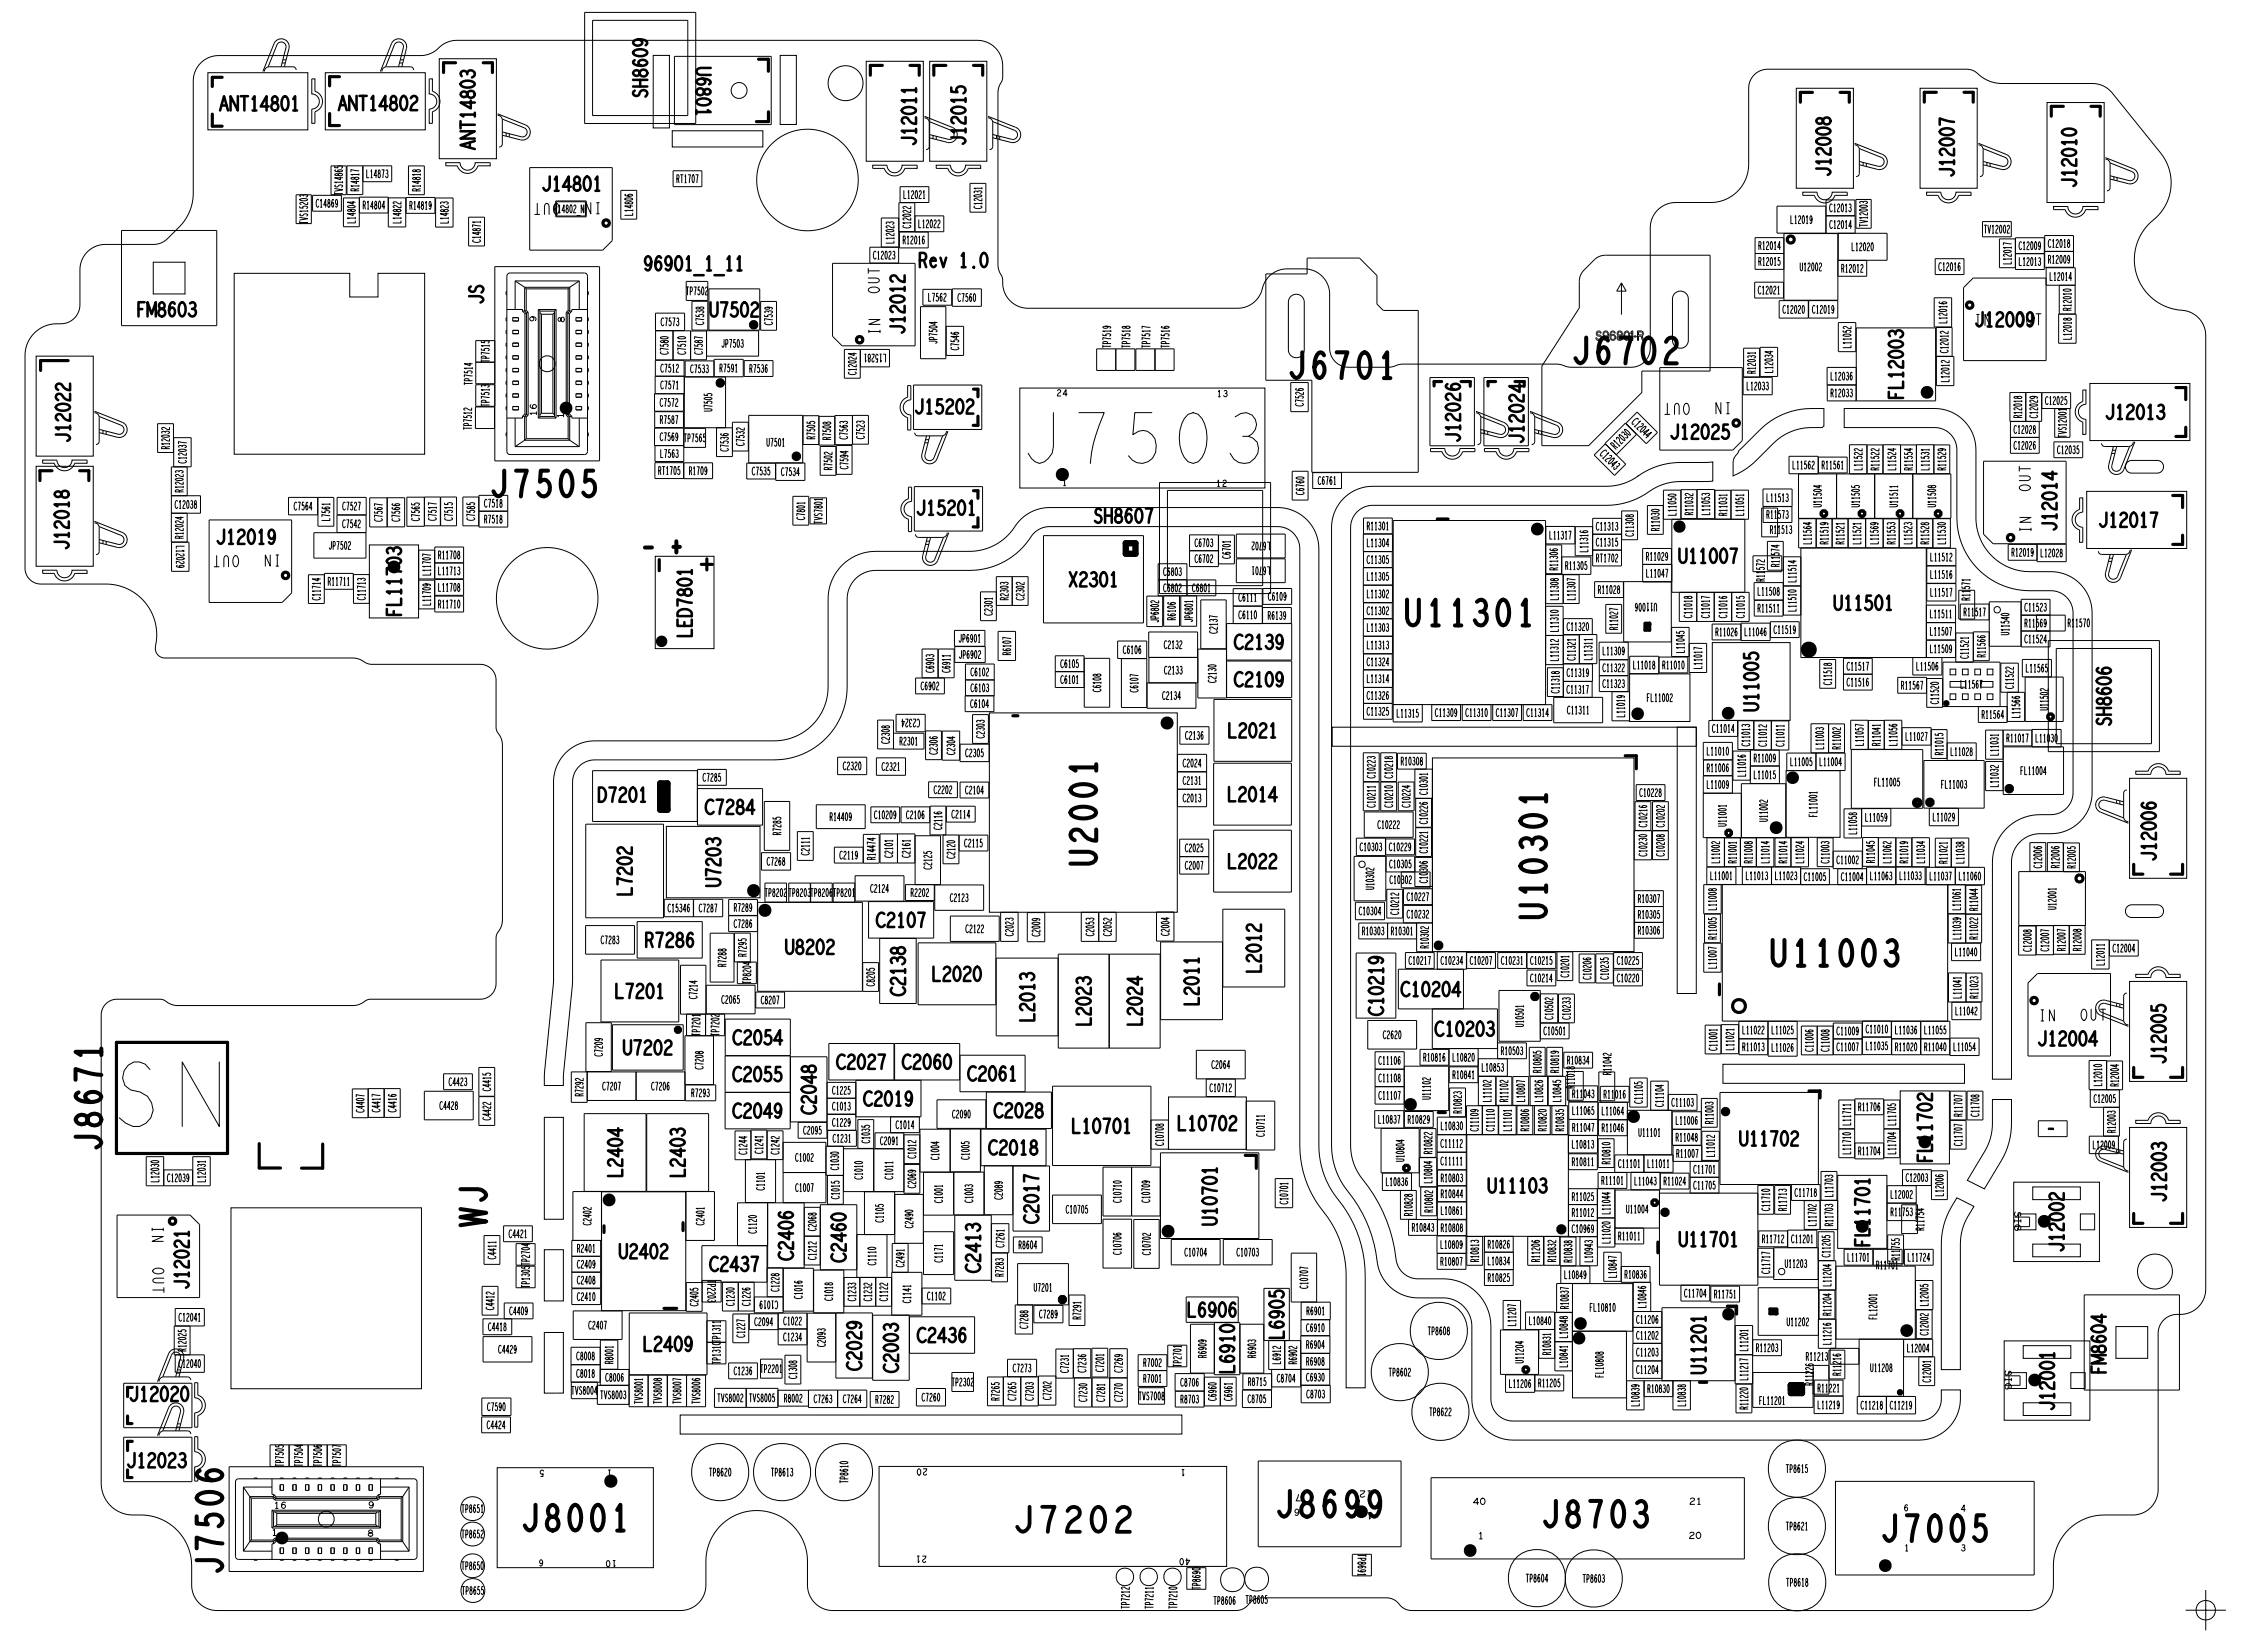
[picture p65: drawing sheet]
<svg xmlns="http://www.w3.org/2000/svg" width="71mm" height="52mm" viewBox="0 0 71 52" stroke-linecap="round" stroke-linejoin="round" font-family="sans-serif">
<defs><g id="words">
<g font-size=".8">
<text x="49.5" y="11.4">J6702</text>
<text x="20.2" y="17.5">- +</text>
<text x="44.3" y="19.7">U11301</text>
<text x="40.2" y="47.8">J8699</text>
</g>
<g font-size=".5">
<text x="20.2" y="8.5">96901_1_11</text>
<text x="28.9" y="8.4">Rev 1.0</text>
<text x="62.2" y="10.3">J12009</text>
<text x="48" y="14" transform="rotate(-90 48 14)">J12024</text>
<text x="12.6" y="19.5" transform="rotate(-90 12.6 19.5)">FL11703</text>
<text x="46.8" y="37.6">U11103</text>
<text x="58.9" y="39.3" transform="rotate(-90 58.9 39.3)">FL11701</text>
</g>
<g font-size=".4">
<text x="17.6" y="6.4" transform="rotate(-180 17.6 6.4)">OUT</text>
<text x="18.9" y="6.4" transform="rotate(-180 18.9 6.4)">IN</text>
<text x="62.2" y="10.3">IN</text>
</g>
<g font-size=".3">
<text x="55.3" y="11.8" transform="rotate(-90 55.3 11.8)">R12031</text>
<text x="20.8" y="13.9">C7569 TP7565</text>
<text x="43" y="16.7">R11301</text>
<text x="48.8" y="17">L11317</text>
<text x="49.1" y="18" transform="rotate(-90 49.1 18)">R11306</text>
<text x="49.3" y="17.9">R11305</text>
<text x="50" y="17.4" transform="rotate(-90 50 17.4)">L11316</text>
<text x="50.3" y="17.2">C11315</text>
<text x="50.3" y="16.7">C11313</text>
<text x="50.4" y="14.3" transform="rotate(45 50.4 14.3)">C12043</text>
<text x="50.9" y="14.2" transform="rotate(-45 50.9 14.2)">R12030</text>
<text x="51.4" y="13.3" transform="rotate(45 51.4 13.3)">C12044</text>
<text x="52.3" y="16.7" transform="rotate(-90 52.3 16.7)">R11030</text>
<text x="53.3" y="16.2" transform="rotate(-90 53.3 16.2)">R11032</text>
<text x="54.4" y="16.3" transform="rotate(-90 54.4 16.3)">R11031</text>
<text x="55.6" y="15.8">L11513</text>
<text x="55.6" y="16.3">R11573</text>
<text x="55.7" y="16.8">R11513</text>
<text x="57.4" y="14.8">R11561</text>
<text x="57.6" y="17.2" transform="rotate(-90 57.6 17.2)">R11519</text>
<text x="57.6" y="12.5">R12033</text>
<text x="58.1" y="17.2" transform="rotate(-90 58.1 17.2)">R11521</text>
<text x="59.7" y="17.2" transform="rotate(-90 59.7 17.2)">R11553</text>
<text x="59.8" y="16" transform="rotate(-90 59.8 16)">U11511</text>
<text x="60.8" y="14.8" transform="rotate(-90 60.8 14.8)">L11531</text>
<text x="10.3" y="18.4">R11711</text>
<text x="11.5" y="18.9" transform="rotate(-90 11.5 18.9)">C11713</text>
<text x="13.8" y="19.2">R11710</text>
<text x="13.8" y="18.1">L11713</text>
<text x="28.3" y="23.5">R2301</text>
<text x="31.8" y="18.9" transform="rotate(-90 31.8 18.9)">R2303</text>
<text x="36.7" y="21.2">C2133</text>
<text x="39" y="18.9">C6111</text>
<text x="39.9" y="19.5">R6139</text>
<text x="43" y="19.9">L11303</text>
<text x="43" y="20.4">L11313</text>
<text x="43" y="21.5">L11314</text>
<text x="44" y="22.6">L11315</text>
<text x="46.1" y="22.6">C11310</text>
<text x="48.1" y="22.6">C11314</text>
<text x="49.1" y="20.8" transform="rotate(-90 49.1 20.8)">L11312</text>
<text x="49.1" y="19.9" transform="rotate(-90 49.1 19.9)">L11310</text>
<text x="49.1" y="21.9" transform="rotate(-90 49.1 21.9)">C11318</text>
<text x="49.3" y="21.8">C11317</text>
<text x="49.3" y="21.3">C11319</text>
<text x="49.3" y="22.5">C11311</text>
<text x="49.6" y="20.8" transform="rotate(-90 49.6 20.8)">C11321</text>
<text x="50.2" y="20.8" transform="rotate(-90 50.2 20.8)">L11311</text>
<text x="50.5" y="21.7">C11323</text>
<text x="52.3" y="21.1">R11010</text>
<text x="55.1" y="23.5" transform="rotate(-90 55.1 23.5)">C11013</text>
<text x="55.3" y="19.3">R11511</text>
<text x="56.2" y="23.5" transform="rotate(-90 56.2 23.5)">C11011</text>
<text x="59.2" y="23.5" transform="rotate(-90 59.2 23.5)">R11041</text>
<text x="60.8" y="19.5">L11511</text>
<text x="61.2" y="23.8" transform="rotate(-90 61.2 23.8)">R11015</text>
<text x="61.8" y="19.4">R11517</text>
<text x="62.1" y="18.9" transform="rotate(-90 62.1 18.9)">R11571</text>
<text x="63" y="23.8" transform="rotate(-90 63 23.8)">L11031</text>
<text x="63.2" y="23.4">R11017</text>
<text x="25.5" y="27" transform="rotate(-90 25.5 27)">C2111</text>
<text x="37.2" y="24.7">C2131</text>
<text x="42.9" y="29.5">R10303</text>
<text x="43.8" y="29.5">R10301</text>
<text x="54.7" y="27.2" transform="rotate(-90 54.7 27.2)">R11001</text>
<text x="55" y="27.7">L11013</text>
<text x="56.3" y="27.2" transform="rotate(-90 56.3 27.2)">R11014</text>
<text x="59.8" y="27.7">L11033</text>
<text x="60.1" y="27.2" transform="rotate(-90 60.1 27.2)">R11019</text>
<text x="61.3" y="27.2" transform="rotate(-90 61.3 27.2)">R11021</text>
<text x="26.2" y="35">C1013</text>
<text x="26.2" y="36">C1231</text>
<text x="47.1" y="35.7" transform="rotate(-90 47.1 35.7)">C11110</text>
<text x="47.5" y="34.7" transform="rotate(-90 47.5 34.7)">R11102</text>
<text x="47.6" y="35.7" transform="rotate(-90 47.6 35.7)">L11101</text>
<text x="49.5" y="34.6">R11043</text>
<text x="49.6" y="34.3" transform="rotate(-90 49.6 34.3)">R11018</text>
<text x="50.5" y="34.6">R11016</text>
<text x="51.6" y="35.8">U11101</text>
<text x="52.6" y="34.9">C11103</text>
<text x="54" y="35.4" transform="rotate(-90 54 35.4)">R11003</text>
<text x="54.9" y="33.1">R11013</text>
<text x="58.3" y="35.5" transform="rotate(-90 58.3 35.5)">L11711</text>
<text x="62.3" y="31.5" transform="rotate(-90 62.3 31.5)">R11023</text>
<text x="24.1" y="37.5" transform="rotate(-90 24.1 37.5)">C1101</text>
<text x="27" y="41" transform="rotate(-90 27 41)">C1233</text>
<text x="27.6" y="39.9" transform="rotate(-90 27.6 39.9)">C1110</text>
<text x="28.1" y="37.2" transform="rotate(-90 28.1 37.2)">C1011</text>
<text x="28.7" y="41.1" transform="rotate(-90 28.7 41.1)">C1141</text>
<text x="29.7" y="39.8" transform="rotate(-90 29.7 39.8)">C1171</text>
<text x="45.4" y="36.2">C11112</text>
<text x="45.4" y="36.7">C11111</text>
<text x="46.6" y="39.8" transform="rotate(-90 46.6 39.8)">R10813</text>
<text x="49.5" y="36.7">R10811</text>
<text x="49.5" y="38.3">R11012</text>
<text x="50.4" y="37.3">R11101</text>
<text x="51" y="39.1">R11011</text>
<text x="51" y="36.8">C11101</text>
<text x="51.9" y="36.8">L11011</text>
<text x="54" y="40.9">R11751</text>
<text x="55.5" y="39.2">R11712</text>
<text x="56.3" y="38.2" transform="rotate(-90 56.3 38.2)">R11713</text>
<text x="57.7" y="38.6" transform="rotate(-90 57.7 38.6)">R11703</text>
<text x="59.1" y="40">R11701</text>
<text x="59.5" y="38.3">R11753</text>
<text x="48.9" y="42.7" transform="rotate(-90 48.9 42.7)">R10831</text>
<text x="55.3" y="42.6">R11203</text>
<text x="56.9" y="42.9">R11213</text>
<text x="57.2" y="43.9">R11221</text>
<text x="58" y="43.4" transform="rotate(-90 58 43.4)">R11216</text>
</g>
<g font-size=".2">
<text x="17.8" y="13.2" transform="rotate(-90 17.8 13.2)">1</text>
<text x="33.5" y="15.3">1</text>
<text x="38.3" y="12.5">13</text>
<text x="19.3" y="46.3" transform="rotate(-180 19.3 46.3)">1</text>
<text x="37.3" y="46.3" transform="rotate(-180 37.3 46.3)">1</text>
<text x="43.2" y="47.7" transform="rotate(-180 43.2 47.7)">1</text>
<text x="8.5" y="48.4">1</text>
<text x="46.6" y="48.5">1</text>
<text x="60" y="48.9">1</text>
<text x="61.8" y="48.9">3</text>
</g>
</g></defs>
<!-- layer: Board Outline -->
<g fill="none" stroke="#000" stroke-width=".03">
<path d="M6.3 2l.5-.2 6.5-.1h.3l.5-.4h.3h16.5a.8 .8 0 0 1 .7 .8v.4l-.2 .4v5.4l.2 .5a.81 .81 0 0 0 .8 .9h6.7a1.04 1.04 0 0 0 .8-.9l.4-.3h.8a.8 .8 0 0 1 .8 .8v1.8l.2 .3 .2 .2 6.7-.1 .5 .1h2l.3-.2 .2-.4v-3.9a.8 .8 0 0 1 .8-.7h1.2a1.2 1.2 0 0 0 1.1-1.2v-2.6l.2-.3 .4-.1h6.3l.9 .4h3.2l.4 .3 1.6 2a1.59 1.59 0 0 1-.5 2.2 1.66 1.66 0 0 0-.2 1.8 1.66 1.66 0 0 0 1.6 .9 .8 .8 0 0 1 .5 .8v30.1a.93 .93 0 0 1-1.1 .7l-.3 .2-.1 .4v5a.8 .8 0 0 1-.8 .7h-1.1a1.6 1.6 0 0 0-1.4 1.6v.7a.8 .8 0 0 1-.8 .7h-19.4l-.8-.4h-4l-.8 .4h-12.7a.8 .8 0 0 1-.8-.8v-.8a1.6 1.6 0 0 0-1.6-1.5 1.6 1.6 0 0 0-1.6 1.6v.8a.8 .8 0 0 1-.8 .7h-14.6a.8 .8 0 0 1-.8-.8v-.7a1.69 1.69 0 0 0-2-1.5 1 1 0 0 1-.8-1v-14.7l.1-.3 .4-.2h1.4l.5 .2h5.5l.6-.2h3.5l.3-.2 .1-.2v-1.6l.2-.5v-5.6l-.2-.4v-1.6l-.2-.4-.3-.1h-3.4l-.6-.2h-5.9l-.2-.1-.1-.2a1.61 1.61 0 0 0-1.6-2h-2.1l-.2-.1-.2-.2v-7a1.13 1.13 0 0 1 1.3-.9l.3-.2 .1-.3v-1.3a.8 .8 0 0 1 .8-.7h1.7l.3-.2 .6-.7 .2-.6v-3.7zM7.4 8.6h3.6v.8h.9v-.8h1.5v5.7h-6zM20.6 1.7h.5v2.3h-.5zM21.2 4.1h2.8v.5h-2.8zM24.6 1.7h.5v2.2h-.5zM40.7 9.3h.2l.2 .2v1.6l-.2 .2-.2-.1-.1-.1v-1.6zM42.3 15.7l.4-.3 .5-.1h7.6l.5-.1 1.1-.6h1.6v.6h-1.5l-1 .6-.6 .1h-7.7l-.3 .1-.3 .3-.1 .3v19.5l.2 .7a6.5 6.5 0 0 1 1.4 3.2l.4 .3h1a1.5 1.5 0 0 1 1.5 1.5v2.4l.2 .4 .4 .2h12.9l.3-.1 .2-.2 .2-.7h.6v.3a1.3 1.3 0 0 1-1.3 1.3h-12.8a1.3 1.3 0 0 1-1.3-1.3v-2.3a.9 .9 0 0 0-.9-.9h-.8a1.3 1.3 0 0 1-1.3-1.2 5.4 5.4 0 0 0-1.2-2.6l-.3-1v-19.5l.2-.5zM52.8 9.2h.2l.2 .2v1.4l-.2 .2-.2-.1-.1-.1v-1.4zM54.8 14.2l.7-.8 .5-.3a2.62 2.62 0 0 1 1.5-.2l-.1 .6h-.7l-.5 .2-1.1 1-.5 .3v-.5zM58.1 12.9h2.8a1.3 1.3 0 0 1 1.3 1.3v2.1a1.7 1.7 0 0 0 1.7 1.7h.7a1.3 1.3 0 0 1 1.3 1.3v5.7a1.3 1.3 0 0 1-1.3 1.3h-.3a.9 .9 0 0 0-.9 .9v6.8h-.6v-6.8a1.5 1.5 0 0 1 1.5-1.5l.7-.1 .2-.2 .1-.3v-5.8l-.1-.4-.3-.2-1-.1a2.3 2.3 0 0 1-2.3-2.3v-2.2l-.2-.4-.4-.2h-2.9zM67 14.6l1-.1 .1 .1 .1 .1-.2 .2h-.9l-.1-.1zM7.3 38.1h6v5.7h-6z"/>
<path d="M17.1 39.4h.6v1.6h-.6zM17.1 35.2h.6v3.2h-.6zM17.8 23.7l.4-.2 .4-.2h5.8a1.7 1.7 0 0 0 1.7-1.7v-2.7a1.5 1.5 0 0 1 1.5-1.5h2.9a2.04 2.04 0 0 0 1.7-1.1l.5-.2 .4-.1h7.1a1.3 1.3 0 0 1 1.3 1.3v18.8l.2 .8 .3 .7a3.9 3.9 0 0 1 1 2.6v3.5h-.6v-3.5a3.9 3.9 0 0 0-1-2.5 3.3 3.3 0 0 1-.5-1.6v-19.1l-.2-.3-.4-.1h-7.4a1.1 1.1 0 0 0-.7 .6l-.7 .5-.6 .2-3.3 .1a.9 .9 0 0 0-.9 .9v2.7a2.3 2.3 0 0 1-2.3 2.3h-5.7l-.3 .1-.2 .3-.2 .3v6.4l-.3 3.2h-.6l.3-3.3v-6.3l.2-.5zM42 22.9h11.4v.6h-11.4zM52.8 22.9h.6v8.4h-.6zM54.3 33.5h7.6v.6h-7.6zM61.6 37.7l.6 .3-.3 .5-.1 .6v4.1h-.6v-4.2a2.53 2.53 0 0 1 .4-1.3zM62.8 34.6h.6v.9l-.2 .8-.7 1.2-.5-.3 .7-1.3zM67 28.6l1-.1 .1 .1 .1 .1-.2 .2h-.9l-.1-.1zM17.1 42h.6v1.9h-.6zM21.4 44.6h15.8v.6h-15.8z"/>
<circle cx="17.2" cy="18.9" r="1.6"/>
<circle cx="23.3" cy="2.9" r=".25"/>
<circle cx="25.4" cy="5.7" r="1.6"/>
<circle cx="26.6" cy="2.6" r=".55"/>
<circle cx="67.9" cy="40.1" r=".55"/>
</g>
<g fill="none" stroke="#000" stroke-width=".1">
<path d="M1.6 14.8h-.3v.3M2.1 11.4h-.8v.3M2.5 14.8h.3v.3M6.7 3.6v.4h.3M7 2.4h-.3v.3M10.4 3.6v.4h.3M10.7 2.4h-.3v.3M14.4 2h-.4v.3M15.2 2h.3v.3M23.9 1.9h.3v.3M24.2 3.5v.3h-.4M27.8 2.1h-.4v.3"/>
<path d="M28.7 2.1h.3v.3M29.8 2.1h-.4v.3M30.7 2.1h.3v.3M30.7 12.3h.1v.2M30.7 15.5h.1v.2M30.8 13.1v.3h-.1M30.8 16.3v.3h-.1M45.3 16.4h.3M45.4 12h-.2v.2M46 12h.3v.2M47.1 12h-.2v.2M57.1 2.9h-.4v.3"/>
<path d="M58 2.9h.3v.3M61 2.9h-.4v.3M61.9 2.9h.3v.3M65 3.4h-.4v.3M65.9 3.4h.3v.3M68.4 15.6h.4v.4M68.5 12.2h.4v.4M68.8 16.9v.3h-.4M68.9 13.5v.3h-.4M8.2 36v.8h.6M10.2 36v.8h-.7M19 38.6v.2"/>
<path d="M21.5 38.5v.3M31.9 22.6h.2M39.2 36.4h.4v.4M45.3 35.1h.2M51.2 23.8h.3v.4M52.2 39.1v.4M54.2 31v.3M57 34.4h.3v.2M67.2 27.2v.3h.3M67.2 33.6v.3h.3M67.2 38.2v.3h.3M68.8 27.2v.3h-.4"/>
<path d="M68.8 33.6v.3h-.4M68.8 38.2v.3h-.4M4 44.6v.3h.2M4 46.3v.3h.2M4.2 43.7h-.2v.3M4.2 45.4h-.2v.3M20.9 41.2h.4M53.5 43.6h.3M54.4 41.2h.3v.2"/>
</g>
<!-- layer: Components -->
<g fill="none" stroke="#000" stroke-width=".03">
<path d="M1.1 11.2h1.8v3.2h-1.8zM1.1 14.7h1.8v3.1h-1.8zM1.3 18h.5l.1 .1 .1 .1 .2-.1 .1-.1h.4v.1h-.3l-.2 .1-.2 .1-.3-.2h-.4zM1.7 14.6l.1 .2h.3l.3-.2h.3v-.1h-.4l-.1 .2h-.2h-.1l-.1-.2h-.5v.1h.4M3 13l.1 .2v.7l-.1 .1M3 16.5l.1 .1v.8l-.1 .1M3 13l.9 .3 .1 .2v.2l-.2 .1-.7-.2M3 16.4l.9 .4 .1 .2v.1l-.2 .1-.7-.1M3.1 13.1l.7 .3 .1 .1-.1 .2-.7-.2M3.1 16.6l.7 .3 .1 .1-.1 .2-.7-.2M3.2 13.6v.1M3.2 17v.1"/>
<path d="M3.3 13.6v.1M3.3 17.1v.1M3.8 7.3h3v3h-3zM4.8 8.3h1v1h-1zM5 14.3v-1h.5v1.4M5 14.3h.5M5.4 15.6h.9v.6h-.9M5.5 13.8h.5v.9h-.6v3.3h.6v-.9h-.6M5.9 14.7v.9M5.9 16.2v.9M6.5 2.3h3.2v1.8h-3.2zM6.6 16.4h2.6v2.3l-.3 .3h-2.3z"/>
<path d="M8.9 2.1l.1-.6-.1-.2-.2 .1-.3 .7M8.9 2h.1M8.9 1.9h.1M9 2.1l.1-.7-.1-.1-.2-.1-.2 .2-.3 .9M9.3 6.1h.5v.9h-.5zM9.3 2.2l-.1-.1h-.7l-.2 .2M9.8 3.4v.5h.1v-.4l.2-.1 .1-.2-.1-.2-.2-.1v-.4h-.1v.5h.2l.1 .2-.1 .2h-.2M9.8 6.2h1v.5h-1zM10 15.7v.9h.5v-.9h-1.4v.5h.9M10.2 18.6h.9M10.2 2.3h3.2v1.8h-3.2zM10.6 16.2h.9v-.5h-.9v1.1"/>
<path d="M10.9 5.2v.9M11.1 18.1h.5v.9h-.5v-.9h-.9v.9h-.5v-.9h.5M11.3 6.2h-.5v.9h.5v-.9h.9v1h.6v-1h.9v1h.6v-1h-.6M11.3 6.7h.9M11.4 5.2v.9h-1v-.9h1.9v.5h-.9M11.5 16.2v1.4h-1.6v-.8h1.6M11.6 17.2h1.6v2.3h-1.6zM11.6 15.7h1.1v.9h-1.1zM12.2 15.7v.9M12.2 6.2h.6M12.6 2.1l.1-.6-.1-.2-.2 .1-.3 .7M12.6 2h.1"/>
<path d="M12.6 1.9h.1M12.7 2.1l.1-.7-.1-.1-.2-.1-.2 .2-.3 .9M12.8 6.7h.9M12.9 5.2h.5v.9h-.5zM13 2.2l-.1-.1h-.7l-.2 .2M13.4 15.7v.9h-.6v-.9h1.6v.9h-1M13.5 3.4v.5h.1v-.4l.2-.1 .1-.2-.1-.2-.2-.1v-.4h-.1v.5h.2l.1 .2-.1 .2h-.2M13.7 17.7h.9M13.7 18.8h.9M13.7 17.2h.9v2.1h-.9zM13.8 1.9h1.8v3.1h-1.8zM13.9 15.7v.9"/>
<path d="M14 5.1h.5l.1 .2 .1 .1 .2-.1 .1-.2h.4v.1h-.3l-.2 .2-.2 .1-.3-.3h-.4zM14.6 18.2h-1.4v-.9h.5v.9M14.6 18.3h-1.4v.9h.5v-.9M14.8 6.8h.5v.9h-.5zM15 11.4h.6M15 12.1h.6M15.1 15.7h-.5v.9h.5M15.1 16.1h.9M15.1 15.6h.9v1h-.9zM15.6 12.8h-.6v.7h.6v-.7M15.6 8.4h3.3v6.1h-3.3zM15.6 10.7h-.6v2.1"/>
<path d="M15.7 3.6l.1 .2v.7l-.1 .1M15.7 3.6l.9 .3 .1 .2v.2l-.2 .1-.7-.1M15.8 3.8l.7 .2 .1 .2-.1 .1-.7-.1M15.9 4.2v.1M16 10.4v.1M16 12v.1M16 12.8v.1M16 11.2v.1M16 10.8v.1M16 9.2v.1M16 10v.1M16 11.6v.1"/>
<path d="M16 12.4v.1M16 13.6v.1M16 9.8h.5M16 8.6l2.5 .1-.1 5.6h-2.4zM16 4.2v.1M16.2 10.4h.1v.1h-.1zM16.2 12h.1v.1h-.1zM16.2 12.8h.1v.1h-.1zM16.2 11.2h.1v.1h-.1zM16.2 10.8h.1v.1h-.1zM16.2 10h.1v.1h-.1zM16.2 11.6h.1v.1h-.1z"/>
<path d="M16.2 12.4h.1v.1h-.1zM16.2 10.5h.1M16.2 11.7h.1M16.2 12.9h.1M16.2 14.1h2M16.2 8.9v.9M16.2 13.2v.9M16.2 8.9h2M16.2 8.9l.3 .2M16.5 13.1l-.5 .1M16.5 9.8v.1M16.5 13.1h.1"/>
<path d="M16.5 9.1h.1M16.5 9.8h.1M16.5 9.1v.7M16.5 13.1v.8M16.5 9.8l.1 .1-.1 3.2M16.5 13.9l-.3 .2M16.5 9.1h1.4M16.5 13.9h1.4M16.5 9.9v3.1M16.5 13v.1M16.5 13l.1 .1M16.6 13.8h1.3"/>
<path d="M16.6 9.1h1.3M16.6 9.8h-.1M16.6 9.1v.7M16.6 13.1v.7M16.6 9.8h.1M16.6 13.8l-.1 .1M16.6 9.8l-.1 .1M16.6 13.1h.1M16.6 9.8v3.3M16.7 5.3h2.6v2.3l-.3 .3h-2.3zM17 9.8h.1M17 9.8v3.4"/>
<path d="M17 13.2h.5M17 9.8h.5M17 13.1h.5M17 9.9h.1M17 9.8v3.3M17 13.1v.1M17.1 11.3l.1-.1 .2 .1 .1 .2-.1 .1-.2 .1-.1-.1-.1-.1zM17.1 9.9h.3M17.1 9.9v3.1M17.1 13l-.1 .1M17.1 13h.3M17.4 13l.1 .1"/>
<path d="M17.4 9.9v3.1M17.5 13.1v.1M17.5 9.8v3.3M17.5 9.9h-.1M17.5 6.3v.5h1v-.5h-.9M17.5 9.8v3.4M17.5 9.8h.1M17.5 6.4h.9v.4h-.9M17.8 9.8l.1 .1M17.8 9.8v3.3M17.8 13.1h.1M17.9 9.8h.1"/>
<path d="M17.9 13.8v.1M17.9 9.8h-.1M17.9 9.1v.7M17.9 13.1v.7M17.9 13l.1 .1M17.9 9.9v3.1M17.9 13l-.1 .1M17.9 9.8v3.3M17.9 13.1v.8M17.9 13.1h.1M17.9 9.1h.1M17.9 13.9l.3 .2"/>
<path d="M18 13.1h-.1M18 13.1l.5 .1M18 9.8l-.1 .1M18.1 11.6h.2v.1h-.2zM18.1 12.4h.2v.1h-.2zM18.1 10.4h.2v.1h-.2zM18.1 12h.2v.1h-.2zM18.1 12.8h.2v.1h-.2zM18.1 11.2h.2v.1h-.2zM18.1 10.8h.2v.1h-.2zM18.1 10h.2v.1h-.2zM18.1 10.5h.2"/>
<path d="M18.1 11.7h.2M18.1 12.9h.2M18.2 8.9l-.3 .2M18.2 8.9v.9M18.2 13.2v.9M18.4 .4h3.5v3.5h-3.5zM18.5 10.4v.1M18.5 12v.1M18.5 12.8v.1M18.5 11.2v.1M18.5 10.8v.1M18.5 9.2v.1"/>
<path d="M18.5 10v.1M18.5 11.6v.1M18.5 12.4v.1M18.5 13.6v.1M18.5 9.8h-.5M18.7 .6h3v3h-3zM19.6 6h.5v.9h-.5zM20.6 13h.9M20.6 13.5h1.6v.6h-.7M20.6 13.5h2.5M20.6 14.6h1.8v.5h-1.8zM20.6 11.9h1"/>
<path d="M20.6 17.5h1.9v2.9h-1.9zM20.6 10.4h1.2v.9M21.2 10.4v.9M21.2 5.4h.9v.5h-.9zM21.2 1.8h3.1v2.1h-3.1zM21.5 12.4v2.1h-.9v-.5M21.5 14.6v.5M21.6 11.4v.5M21.6 12.4h-1v1.6h.9M21.6 10.4v-.5h-1v2.5M21.8 10.4h.5M21.8 9.5v.9h2.7v-.9h-.5v.9"/>
<path d="M22.3 10.4v.9l-1.7 .1M22.3 9.5h-.7v-.6h.7v1.5M22.5 11.4h-.9v2.1M22.5 11.9v-.6h.9v.6h-1.8M22.6 12l.1-.1 .1 .1v.1l-.1 .1-.1-.1zM22.9 11.9v1.6M23.1 14.2h.5M23.4 11.4h1v.5h-1zM23.6 13.3h-.5v1.1h-.5v-.9M23.6 10.2l.1-.1 .2 .1v.1l-.2 .1-.1-.1zM23.9 10.4v.8h-1.6M23.9 10.4v-1.3h-1.6v1.3"/>
<path d="M24.4 14.6v.5h1v-.5h-1.9v.5h.9v-.5M25 15.6h.5v.9h-.5zM25.3 14.6v-1.5h-1.7v1.5M25.3 13.1h1M25.3 14h1.6M25.5 15.7h.5v.8h-.5zM25.8 13.1v.9M26.2 8.3h2.6v2.6h-2.3l-.3-.3zM26.8 14h-.5v1h-.5v-.9h.5M26.9 13.1l-.1 1.8h-.5M26.9 14h.5v-.9h-1.1v.9M27.1 11v.9h-.5v-.9h1.4v.6h-.9v-.6"/>
<path d="M27.3 1.9h1.8v3.2h-1.8zM27.9 5.2l.1 .2h.2h.1l.1-.2h.5v.1h-.4l-.1 .2h-.2h-.2l-.1-.2h-.4v-.1h.4M28.3 6.9h-.5v.9M28.4 6.4v-.5h.9v.5h-1v1.9h-.9v-.5h1.8v-.5h-.9M28.6 12.1h.1v.5l-.2 .1v.1v.2l.2 .1v.4h-.1v-.3l-.2-.3v-.2l.2-.2zM28.6 15.3h.1v.5l-.2 .1v.1l.1 .2 .1 .1v.4h-.1v-.3l-.2-.3v-.2l.2-.2zM28.8 12.1h2.1v1.4h-2.1zM28.8 15.3h2.2v1.4h-2.2zM28.8 6.4v.9M28.8 6.8h.9v.5h-1.4M29 9.7h.8v1.6h-.8zM29.1 9.1h.9v.5h-.9z"/>
<path d="M29.1 3.7l.2 .2v.7l-.1 .1M29.1 3.7l.9 .3 .2 .2-.1 .2-.1 .1-.7-.2M29.1 14h.1M29.2 17.2h.1M29.2 13.9h.1M29.2 17.1h.1M29.3 3.8l.7 .3 .1 .1-.2 .2-.6-.2M29.3 1.9h1.8v3.2h-1.8zM29.3 16.9l-.1 .7 .1 .1 .1-.1 .3-.7M29.4 4.3v.1M29.5 4.3v.1M29.7 13.7l-.3 .7-.1 .1-.2-.1 .2-.7"/>
<path d="M29.8 10.3h.6v.9h-.6zM29.8 13.6l-.1 .1h-.8l-.1-.1M29.8 16.8l-.1 .1h-.8l-.1-.1M29.9 13.6l-.4 .9-.2 .1h-.2l-.1-.2 .2-.7M29.9 16.8l-.4 .9-.2 .1h-.1l-.1-.2 .1-.7M29.9 5.2l.1 .2h.2h.1l.1-.2h.5v.1h-.4l-.1 .2h-.2h-.2l-.1-.2h-.4v-.1h.4M30 9.1h.9v.6h-.9zM30.6 5.8h.5v.9h-.5zM31.1 3.7l.2 .2v.7l-.1 .1M31.1 3.7l.9 .3 .2 .2-.1 .2-.1 .1-.7-.2M31.3 3.8l.7 .3 .1 .1-.2 .2-.6-.2M31.4 18.6h-.5v1h.5v-1.4h1v.9h-1"/>
<path d="M31.4 4.3v.1M31.4 19.9h.6v.9h-.6zM31.5 4.3v.1M31.9 18.2v.9M32.1 12.2h7.7v3.2h-7.7zM32.9 16.9h3.1v2.7h-3.1zM34.5 11h2.5v.7h-2.5zM35.1 11l.1 .7M35.8 11v.7M36.4 11v.7M36.5 18.3h1.8v.5h-2.2v.9h1.1v-.9M36.5 18.8v-1h.9v1"/>
<path d="M36.5 15.2h3.5v3.5h-3.5zM36.6 18.8v.9M36.7 18.8v.9M36.8 15.5h3v3h-3zM37.5 17.4h.9M37.7 18.8v.9h-.5v-.9M38.4 16.9v1h-.9v-1h1.4v.9h-.5v-.9M38.6 19.6h2.1M38.8 19.1h1M39.8 19.1h.9v2.9h-3v-2.1h-1.5v1.6M39.8 19h.9v-.5h-1.9v1.1M39.8 18.5v1.1"/>
<path d="M40.5 17.6h-1.6v-.8h1.6v1.6h-1.6v-.8h1.6M40.7 12.1h.5v.9h-.5zM40.7 14.8h.5v1h-.5zM41.3 14.9h3.4v-5.1h-1.1l-.2-.2v-.9l-.6-.6h-1.6v.5h-1.3v3.4h1.4l.1 3.4h.9v-.5M42.9 18.4h1M42.9 17.4h1M42.9 19h1M42.9 19.5h1M42.9 16.8h1M42.9 17.9h1M43 16.3h.9v6.4h-.9zM45 11.9h1.4v2.1h-1.4z"/>
<path d="M45.1 14.1h.4l.1 .2 .1 .1 .2-.1 .1-.2h.5v.1h-.4l-.2 .2-.2 .1-.3-.3h-.3zM46.5 13l.1 .1v.8l-.1 .1M46.5 13l.9 .3 .1 .2v.2l-.2 .1-.7-.2M46.6 13.1l.8 .3v.1l-.1 .2-.7-.2M46.7 11.9h1.4v2.1h-1.4zM46.8 13.6v.1M46.9 13.6v.1M47.7 14.1l-.1 .2-.1 .1-.2-.1-.1-.2h-.4v.1h.3l.2 .2 .2 .1 .2-.1 .1-.2h.4v-.1M48.2 13l.1 .1v.8l-.1 .1M48.2 13l.9 .3 .1 .2v.2l-.2 .1-.7-.2M48.3 13.1l.8 .3v.1l-.1 .2-.7-.2M48.5 13.6v.1"/>
<path d="M48.7 19.1h.5v1.8h-.5M48.7 17.2h.5v.9M48.7 18.1h.5M48.7 16.6h1.5M48.7 17.1h.9M49.2 17.5h.9v.6h-1.4M49.2 18.1v.9M49.2 19v-.9h.5v.9h-1M49.3 20h1v.9h-1.1M49.6 16.6v.9h.6M49.8 8.9l.1-.4 .6-.4 3.4-.1v3.7h-2.2v.7l-1.7 1.6h-1.4v-2.5l1.1-1.8 .1-.8M49.8 20v.9"/>
<path d="M50.2 20v-.5h-.9v2.5M50.2 17.3h.9M50.2 16.8h.9M50.3 10.6v.1M50.3 10.5h.1M50.3 10.6h.1M50.3 10.4v.2M50.3 10.5l.1 .1M50.4 10.6h.1M50.4 10.5h.1M50.4 10.4h-.1M50.4 10.6v.1"/>
<path d="M50.4 10.4v.1M50.4 10.5h-.1M50.5 10.7h.1M50.5 10.6h.1M50.5 10.5h.1M50.5 10.5l.1 .1M50.6 10.5h-.1M50.6 14l-.4 .3 .7 .7 .3-.4-.6-.6 .6-.7 .4 .4-.7 .6M50.6 19h.5v1h-.5zM50.6 10.4h.1M50.6 10.4l-.1 .2M50.6 10.5h.1"/>
<path d="M50.6 10.6h.1M50.6 10.4l.1 .3M50.6 10.7h.1M50.6 10.5v.1M50.6 10.6v.1M50.7 10.6h-.1M50.7 10.6h.1M50.7 10.6v.1M50.7 10.6h.2M50.7 10.5v.1M50.7 10.6l.1 .1M50.8 10.7h.1"/>
<path d="M50.8 10.6h-.1M50.8 10.5h-.1M50.8 10.6h.1M50.8 10.4l.1 .1M50.8 10.4l-.1 .1M50.8 10.5h.1M50.9 10.7h.1M50.9 10.6h.1M50.9 10.6v.1M51 10.5l.1 .1M51 10.6h.1M51 10.6l-.1 .1"/>
<path d="M51 10.5h.1M51 10.6v.1M51 10.4h.1M51 10.4v.2M51 10.4l.1 .1M51.1 10.6v.1M51.1 10.6h.1M51.1 10.5h.1M51.1 10.5l-.1 .1M51.1 8.9v1M51.1 8.9l.1 .3h-.3zM51.1 16.3h-.9v1.5h.9v-1.7h.5v.9h-.5"/>
<path d="M51.2 18.3v1.9M51.2 10.5v.2M51.2 10.7h.1M51.2 10.6v.1M51.2 10.5v.1M51.2 10.5h.1M51.2 10.5h.1v.2M51.3 10.5h.1M51.3 10.5l-.1-.1v.1M51.3 10.7h.1M51.3 10.5v.1M51.3 10.6v.1"/>
<path d="M51.4 10.7v-.3v.3M51.5 10.6h.1M51.6 13l.6 .6-.3 .4-.7-.7zM51.6 10.7v-.1h.1v.1M51.7 10.4h.1M51.7 10.4h-.1v.3M51.7 10.5h.1M51.7 10.5h-.1v.1h.1M51.7 10.5v.1M51.7 10.4l.1 .1M51.7 17.8h1M51.8 10.5v.2"/>
<path d="M51.8 10.5h.1M52.3 11.6h2.6v2.3l-.3 .3h-2.3zM52.7 18.3v2.4h.5M52.7 17.8v-.5h-1v1M52.7 19.8h.5v1.4h.6v-.9h-.6M52.7 18.3h-2.5v.5h.9M52.7 16.4v2.3h2.4v.9h-2.2v-.9M53 15.4h-.6v1.4h-.5v-.9h.5M53 16.3h.5M53.5 18.7v.9M53.5 15.4v.9M54 18.7v.9"/>
<path d="M54 16.3v-.9h-1v1M54 16.4v-1h1.1v1h-2.7M54.5 15.4v1M54.6 18.7v.9M54.8 19.7h-.9v.5h.9M54.9 11.9h.9v.5h-.9M55 16.4v2.3M55.2 17.5h.9v.5h-.9zM55.3 18.9h.9M55.3 8h.9M55.4 11h-.5v.9M55.5 11.9h.5v-1h-.6v1"/>
<path d="M55.5 16h.5v.9h-.5zM55.5 16h1M55.5 15.4h1v1.1h-1zM55.8 19.6h-1v.6h1v-.6h.9v.5h-.9M56.2 18.4h-.9v1h.9v-.5M56.2 18h-.5v-.9h.5v2.3h.5M56.2 17.5h.5M56.2 8.9h-.9v.5h.9M56.2 7.5h-.9v1h.9M56.2 7.4v2.1h1.7M56.6 2.8h1.8v3.1h-1.8zM56.7 14.9v2.4h4.7v-1h-4.7"/>
<path d="M56.7 18.5h-.5M56.8 6.1h.4l.1 .1 .2 .1 .1-.1 .1-.1h.5v.1h-.4l-.1 .1-.2 .1-.3-.2h-.4zM57 9.5v.5M57.2 16.3v1M57.3 14.9v-.5h-.9v.5h5.1v1.4h-4.8M57.3 14.4h.9v.5h-.9M57.5 7.3v-.8h-1.5v.8h3.4v.9h-1.5M57.5 6.8h.9M57.5 7.3v-1h.9v1M57.6 12.1h.9M57.7 16.3v1M57.9 14.9v1.4"/>
<path d="M57.9 7.4v2.6h-1.9v-.5h1.9M58.2 16.3v1M58.4 4.6l.2 .1v.8l-.1 .1M58.4 4.5l.9 .4 .2 .2-.1 .1-.1 .1-.7-.1M58.5 11.1h-.6v-.9h.6v2.4M58.5 6.3h.4v.9h-.4zM58.5 10.3h3v.9M58.6 4.7l.7 .3 .1 .1-.2 .1-.6-.1M58.7 5.1v.1M58.8 16.3v1M58.8 5.1v.1M58.8 8.2v.5h-.9"/>
<path d="M58.8 14v.9M58.8 14v.9h.5M59.1 14.9v1.4M59.3 14v.9M59.3 16.3v1M59.8 16.3v1M59.9 14.9h.5M59.9 14v.9M60.3 14.9v1.4M60.4 14v.9M60.4 16.3v1M60.5 2.8h1.8v3.1h-1.8z"/>
<path d="M60.7 17.3v3.4M60.7 19.6h.9M60.7 19.1h.9v1.8M60.7 6.1h.4l.1 .1 .2 .1 .1-.1 .1-.1h.5v.1h-.4l-.1 .1-.2 .1-.3-.2h-.4zM60.7 18.9h.9v-1.6h-4.9v3.4h4.9M60.7 17.8h.9M60.7 18.4h.9M60.9 16.3v1M60.9 14v.9M60.9 14.9h.5v-.9h-3.1v.9M60.9 9.4h.6v.9h-.6zM61 8.2h.9v.5h-.9z"/>
<path d="M61 10.3v2.3h-3.4v-1h.9M61 11.2h.6v.9h-.6M61.6 19.9h.6M61.7 18.6h.5v.9h-.5zM62.3 4.5l.9 .4 .2 .2-.1 .1-.1 .1-.7-.1M62.3 4.6l.2 .1v.8l-.1 .1M62.5 7h.9v.5h-.9zM62.5 4.7l.7 .3 .1 .1-.2 .1-.6-.1M62.6 5.1v.1M62.7 19h-.9v.5h.9M62.7 19.9h-.5v1M62.7 5.1v.1"/>
<path d="M62.8 19.2l.1-.1 .1 .2h-.1zM63.3 13.8h.9M63.5 7.5h-.5v.9h.5M63.5 8h.9M63.7 19h-1v1.8h-.5M63.7 19.4h1.4v.5h-1.4M63.8 12.4v.9M64.2 19.4v.5M64.3 12.4v.9h-1M64.3 12.9h.9M64.4 7.5h-.9v1h.9v-1.1h.9v1M64.4 8.4h1v1.5"/>
<path d="M64.4 7.9h.9M64.5 8.4v3h-2.6v-2.3l.3-.3h2.3M64.5 9h.9M64.5 3.2h1.8v3.2h-1.8zM64.7 6.5h.4l.1 .2h.2h.1l.1-.2h.5v.1h-.4l-.1 .2h-.2l-.3-.2h-.4zM64.7 13.9h.9v.5h-.9zM64.7 12.9v.9h.5v-1.4h-1.9v1.9h.9v-1h-.9M64.9 9v1.8h.5v-.9h-.5M65.1 17.1h-2.3l-.3-.3v-2.3h2.6v3.2h-.9v-.6M65.1 17.1l-1.8 .1v.5h.9M65.5 15.7h.1v.4l-.2 .1v.2l.1 .1 .1 .1v.5h-.1v-.4l-.2-.3v-.2l.2-.1zM65.6 12.3h.1v.4l-.2 .1v.2l.1 .1 .1 .1v.5h-.1v-.4l-.2-.3v-.2l.2-.1z"/>
<path d="M65.7 15.5h3.2v1.8h-3.2zM65.8 12.1h3.2v1.8h-3.2zM66.3 5l.2 .1v.8l-.1 .1M66.3 5l.9 .3 .2 .2-.1 .2-.1 .1-.7-.2M66.4 17.7h.1M66.5 17.6h.1M66.5 5.1l.7 .3 .1 .1-.2 .2-.6-.2M66.5 14.3h.1M66.6 14.2h.1M66.6 5.6v.1M66.7 5.6v.1M67 17.5l-.3 .7h-.1l-.2-.1 .2-.6"/>
<path d="M67.1 14.1l-.3 .7h-.1l-.2-.1 .2-.6M67.1 17.3l-.1 .2h-.8l-.1-.1M67.2 17.3l-.4 .9-.2 .1h-.2l-.1-.2 .2-.6M67.2 13.9l-.1 .2h-.8l-.1-.1M67.3 13.9l-.4 .9-.2 .1h-.2l-.1-.2 .2-.6M3.7 38.3h2.3l.3 .3v2.3h-2.6zM5.2 37.4v-1h-.6v1h2v-1h-.5v1M5.2 36.9h.9M11.6 34.3h-.5v.9h.5v-.9h1v.9h-1M12.1 34.3v.9M13.4 34.4h1.5v.9h-1.5zM14 33.8h.9v.5h-.9z"/>
<path d="M15.1 33.6h.5v1.9h-.5zM15.1 34.6h.5M15.1 34.5h.5M15.2 38.9h.5v.9h-.5zM15.9 38.6h.9v.5h-.9zM16.3 39.9h.6M16.3 39.2h.6v1.4h-.6zM18 39.6h.9M18.4 37.5v-2.4h3.9v2.4M18.4 29.2h1.6v.9h-1.6zM18.5 26h2.4v2.9h-2.4zM18.5 32.2h.8v1.6h-.8z"/>
<path d="M18.5 33.8v.9h-.5v-.9h3.6M18.9 30.2h2.5v2h-2.5zM18.9 37.5v1.6h-.9v2h.9v-2M19 37.5h2.6v3.8h-2.6zM19.3 32.3h2.2v1.4h-2.2zM20 33.8v.9M20.1 29h2v1.2h-2zM20.4 35.1v2.4M20.9 28.3h1.9v.6h-1.9zM21 26h2.9v2.3h-2.9zM21.6 34.2h.9v.5h-4M21.6 34.2v.5"/>
<path d="M21.6 37.5v1.6h.9v-1.6h-4.5v1.6M21.6 32v.6M21.8 28.3v.6M22 24.3h-3.3v1.6h3.3M22 24.7h.9v-.5h-.9v1.8h2v-1.2h-2M22.2 31.9v-.9h1.6v.9l-2.4 .1v-1.6h.8v2.2M22.5 32.6v1.6M22.8 32v.6h-1.2v2.1M22.8 34.4h2.1M23 28.8h.9M23 28.3h.9v1.1h-.9zM23 28.9h.9"/>
<path d="M23.1 29.4v1.5h-.7v-1.5h1.2v.9M23.1 30.3h.7v.7h-.6v-.7M23.5 36.5v1.4M23.7 35.6h-.5v.9h1.5M23.7 36.5h.5v-.9h-.5v.9M23.8 31.3h.9v.5h-.9zM24 26.9h.9v.5h-.9zM24.1 25.3h.8v1.5h-.8zM24.1 27.8h.7v.6h-.7zM24.2 36.5v-.9h.5v2.3M24.2 39.9l1.4 .1v1.4M24.2 39.2h-2.1v2.1h-.5v-.9h2.6v-1.2"/>
<path d="M24.2 37.9v3M24.4 36.5v1.4M24.7 39.9v1.5M24.7 36.9h1.3M24.7 36h1.3v1.9h-2.8v1.3M24.9 33.3h-2.1v2.3h2.1v-3.5h-2.1v1.2M24.9 33.3h1.2v2.6h-1v-.5h1M24.9 35.3h1.2M25.1 26.2h.5v.9h-.5zM25.3 37.9v2M25.5 27.8v.6M25.7 25.4h1.6v.7h-1.6z"/>
<path d="M25.8 38h-.5v1.9h.5M25.8 38.9h-.5M26 37h.6M26.1 35.1h.9M26.1 35.6h.9M26.1 34.6h.9M26.1 34.1h.9M26.1 37v.9M26.1 35.6v.5M26.2 27.8v.6M26.4 23.9h.9v.5h-.9zM26.6 36.1v1.8"/>
<path d="M26.6 37.5h1.9M26.6 36.2h1.9M26.9 27.8h-2.1v.6h2.1v-.8h1.6v.8h-1.6M27 35.2h2v-1.2h-2v2.1h-1M27 38.9h1.2v-1.4h-1v1.4M27 36.2v-.9h.5v2.2M27.2 30.3h.5v.9h-3.8v-2.8h3.3v2.8M27.2 27.2v-.9h1.6v1.6M27.4 28.4h2v1.2h-2zM27.4 25.4h.9v.5h-.9zM27.5 36.2v1.3M27.6 23.9h.9v.5h-.9z"/>
<path d="M27.7 26.3v.9M27.7 29.6h1.2v2h-1.2zM27.9 38.9v1.3M28.1 35.2v.5M28.1 23.1h1v.5h-1v-.9h-.5v.9h.5M28.2 32.9v1.1M28.3 26.3v.9M28.5 35.7v1.9h.5v-2h4v1.1h-2.1M28.5 36.7h.5M28.5 35.8h.5M28.6 39.2v.9M28.8 27.2h-2.5v-.5h.9v.5"/>
<path d="M28.8 26.3h.8v1.6M29 35.2v.5h-1.4v.5M29 36.9h2v1.4M29 21.4v-1h1.1v1h-1.3v.5h1v-.5M29.1 37.6h-.9v1.6M29.1 39.2h-1v.9M29.1 36.9v3.3h.9v-1.4h-.9M29.1 23.1h-.9v-.6h.9l.1 1.4h1M29.2 23h1v1h1v-.6h-1M29.3 24.6h.9v.5h-.9zM29.3 25.4v.9h1.8v.5h-.9M29.4 27.9v.5h-.9v-.5h2.5v.8h-1.6v-.8"/>
<path d="M29.6 20.4l-.1 1M29.7 23v.9M29.7 26.3v.9h.5v-.9M29.8 25.4v.9M29.8 25.4v.5h.9v-.5h-2.3v.5h.9v-.5M29.9 35.6v1.3M29.9 28.9h1.6v.8h-1.6zM30 36.9v1.4M30.1 38.3v2h1.1M30.2 34h-4.1v-1.1h4.1v1.5h2.9v1.2h-3.6v-.9h1.6v.9M30.2 33.2h2.1v1.2M30.2 24.6h1v.5h-1z"/>
<path d="M30.4 21.4h.9M30.4 21.9v-1h.9v1.5h-.9v-.5h.9M30.6 22.5h.5v.9h-.5zM30.9 35.6v1.3M31 36.7v1.6M31 20.4v-.5h-.9v.5h.9v.5h-.9v-.5M31.1 34.4v1.2M31.2 22.5h5.9v6.2h-5.9zM31.2 38.3v2.1h.5v-.9M31.2 38.6h.6v.9h-.6M31.4 31.7h-2.5v-2h2.5v2.9h1.9M31.4 30.2h1.9"/>
<path d="M31.5 28.7h.6v1h-.6zM31.9 36.7v2.1h1.2v-2.1h-1.2M31.9 38.3h-2.8M31.9 39h.9v.5h-.9zM32.4 28.8h.5v.9h-.5zM33.2 37.7h1.5v.9h-1.5zM33.2 34.2h3.1v2.5h-3.1zM33.2 21.2h1M33.2 20.7h1v1h-1zM33.3 30.1h3.2v2.9h-3.2zM34.1 28.7h1.1v1h-1.1zM34.2 20.7h.8v1.6h-.8z"/>
<path d="M34.6 28.7v1M34.7 36.8h1.8v1.5h-1.8zM34.7 38.4h.9v1.6h-.9zM34.9 30.1v2.9M35.6 36.8v1.5M35.7 38.4h.8v1.6h-.8zM36.1 20.8l-.9-.1v-.5h.9v2.1h-.8v-1.5M36.2 20.7h1.5M36.3 35.3h.5v.9h-.5M36.4 28.7h.6v.9h-.6zM36.6 36.3h3.1v2.7h-3.1zM36.8 34.6h2.5v1.6h-2.5z"/>
<path d="M36.9 39.1h1.5v.8h-1.5zM37.1 24.9h.9M37.1 24.3h.9M37.1 23.8h.9v1.6h-.9zM37.2 27h.9M37.2 26.4h.9v1.1h-.9zM37.2 22.9h.9v.5h-.9zM37.7 21.5v.8h-1.6v-.8h1.6M37.7 33.1h1.5v.9h-1.5zM37.7 20.5h.9M38.2 24h2.5v2h-2.5zM38.2 26.2h2.5v1.9h-2.5z"/>
<path d="M38.2 22h2.5v2h-2.5zM38.5 29.7h-1.9v2.4h1.9v-3.5h2v2.5h-2M38.5 39.1h1.6v.8h-1.6zM38.6 20.4h-.8v-1.5h.8v3.1M38.6 20.8h2.1M38.9 34v.5h-.9v-.5M39.3 34.7h.9v1.5h-.9zM40.2 37.1h.5v.9h-.5zM40.7 39.5h.8v1.5h-.8zM42.7 28.4h.9v.6h-.9zM42.7 30h1.3v2.1h-1.3zM42.7 27v-.6h.9l.1 2h-1v-1.4h2.4v-1.8h-.5v1.8"/>
<path d="M42.8 27.2l.1-.1 .1 .2h-.1zM42.9 24.6h.5M42.9 23.7h.5v1.8h-.5zM42.9 21.7h1M42.9 20h1M42.9 20.6h1M42.9 21.1h1M43 22.2h.9M43 21.1h.9M43 25.6h1.5v.8h-1.5zM43.1 32.2h1.5v.9h-1.5zM43.3 34.2h.9"/>
<path d="M43.3 33.7h.9M43.5 24.6h.5M43.5 35.6v1.4h1.2M43.5 37v.5h1.1v.9h-.5v-.9M43.7 26.4h.9v.5h-.9M43.7 27.5h1.4v.5h-1v-.5M43.7 28h.5v.9h-.5zM43.7 29.1v.5M43.9 22.2h5v.5h-.9v-.5M44 23.7v1.8h-.5v-1.8h1.4v.5M44 24.2h1.1v.9h-.5v-.9M44 24.6h.5v.9h-.5z"/>
<path d="M44.2 29.1v-1.1h.9v2h-.5v-.9M44.2 28.5h.9M44.2 35v.5M44.2 34.8h-.9v-1.7h.9v2.4h1v-.5h-1M44.3 30h.9v.5h-.9zM44.5 37v.5M44.6 27v.9h.5v-.9h-.5M44.6 26.1h.5M44.7 35.6v1.8h.6M44.7 36.5h.6M44.7 33.1h.9v.5h-.9zM44.8 22.2v.5h-.9v-6.3h4.8v5.8"/>
<path d="M45.1 23.9h6.4v6.1h-6.4zM45.1 29.1h-2.3v.5h1.8v-.5M45.3 37.4h-.5v.9h.5M45.3 39.5h.9M45.3 36.9h.9M45.3 37.9h.9M45.3 37.4h.9M45.6 33.6v1.4h-2.3v.5l1.9 .1v.9h-.5v-.9M45.6 33l.1 1.1h.9M45.7 35.2v-.9h.5v.9M46 22.2v.5h-.9v-.5M46.1 30.5v1.3"/>
<path d="M46.2 38.9h-.9M46.2 36.3h-.9M46.2 38.4h-1.8v.5h.9M46.2 35.7l-.9 .1M46.2 30v.5h-2.1v1.3h3.1v1.2h-2.1v-1.2M46.2 35.2h-.9v4.8h.9v-.5M46.2 30.5h.9v-.5h-1.8v.5M46.2 35.8h3.2v3.2h-3.2zM46.6 33.6h-2.4M46.6 33v1.8M46.6 33.4h1.5v-.5h-.9v.5M46.7 34.8v.9"/>
<path d="M46.8 39.5h.9M46.8 39h.9v1.5h-.9zM47 22.2v.5h-.9v-.5M47.1 33.9v.9M47.1 33.9h1.1v.9M47.2 30h1.8v.5h-1.8zM47.2 34.8v.9h-1M47.2 34.8v.9h.6v-.9M47.2 31.2h1.3v1.6h-1.3zM47.5 33.4v.5h-.9M47.6 33.9v.9M47.7 33.9v.9"/>
<path d="M47.8 34.8v.9h.5v-.9M47.9 22.2v.5h-.9v-.5M48.1 30v.5M48.1 30.6h.9v.5h-.9zM48.2 33.9v.9M48.2 31.3h.2h.1v.2h-.1h-.2zM48.3 34.8v.9h.5v-.9M48.5 31.3h1.1v.9h-1.1M48.6 39v.9M48.7 33.9v-.9h-.5v.9h1.1v.9M48.7 33.9v-.9h.5v.9M48.8 33.9v.9"/>
<path d="M48.9 34.8v.9h.5v-.9h-3.2v5.1h.5v-.9h-.5M48.9 22h1.6v.8h-1.6zM49 30h.5v.9h-.5zM49.1 31.3v.9M49.1 39v.9M49.2 21h-.5v.9h.5M49.2 21.5h1M49.3 33.2h.9v.5h-.9zM49.4 33.8h.5v.9h-.5zM49.4 36.3h.9M49.4 35.8h1.9M49.4 38h.9"/>
<path d="M49.4 38.5h.9M49.4 34.7h.9M49.4 35.3h1.9M49.4 35.8h.9M49.4 32.2v.5h-.9M49.8 20h-1.1M50.2 20.9v1.1M50.2 30.1v.9M50.3 30.1v.9M50.3 37.5v2.4h-.5v-.9M50.3 39h-2.2v.9h1.5v-.9M50.3 35.9h.5v.9h-.5v-2.6h-.9v2.7h.9v-.5h-.9"/>
<path d="M50.3 34.7h1M50.4 33.8h.5v.9h-.5zM50.4 20.8h.9M50.4 21.3h.9M50.8 30.1h-1.1v.9h1.1M50.8 30.5h.9v-.5h-.9v1.1h.9v-.5h-.9M50.9 37.5v1.8h-.6M50.9 38.4h-.6M50.9 38.7h1.4M51.1 39.9h.9v1.4M51.3 36.9v.5l-1.9 .1v1.5M51.3 34.7v1.7"/>
<path d="M51.3 20.2v1.6M51.3 34.2h-.9v.5M51.3 21.2h1.9v1.5h-1.9zM51.3 20.7h1v.5h-1zM51.3 34h.6v.9h-.6zM51.4 36.9v.6M51.5 28.6h.9M51.5 29.1h.9M51.5 28.1h.9v1.5h-.9zM51.5 26.2v-.9h.5v1.8M51.5 24.7h1v.5h-1zM51.8 38.7v.5h-.9"/>
<path d="M51.8 36.4v.5M52 35v-.9h.6v.9M52.1 26.2h.5M52.3 20.7h.9v.5h-.9M52.3 37.6h3.1M52.3 36.9v3.6h3.1v-3.2h.5v1M52.3 37.5h-1.4M52.3 37h.9v.5h-.9M52.6 34.5h.9v.5h-2.2M52.6 26.2h-1.1v.9h1.1v-1.8h-.5v1.8M52.7 20.2h-2.3v1.6h.9v.9h-.5v-.9M52.7 35v1.4"/>
<path d="M52.7 35h.9M52.7 36.1h.9M52.7 36.6h1.5v1M52.7 36.1v.8h-2.4v.5M52.7 36.4h-1.8v.5M53.2 37.1h1M53.2 36.6v1M53.6 35.6v.5M53.6 35.5h.5v-.9h-.5v1h-.9M53.6 36.6h.6v-1h-.6v1M53.7 25h1.2M53.7 23.9h.9"/>
<path d="M53.7 24.4h.9M53.7 28.8v.9M53.8 27.3h.9v.6M53.8 26.4v1.5M53.9 20.2h2.5v2.5h-2.5zM54.2 32.3h-.5v.9h1.1M54.2 27.9v2.7h-.5v-.9h.5M54.3 27.9v4.3h7.1v-4.3M54.3 26.4v.9M54.6 25v-1.6h-.9v3h3.3v.9h-1.1v-.9M54.7 22.7v.9h.5M54.7 23.2h-.9v-.5h2.6v.9h-1.3v1.1"/>
<path d="M54.8 32.3h-.6v.9M54.8 32.7h1.8M54.8 26.4v.9M54.9 26.4v-1.7h1.4v1.7M54.9 27.9v-.6h1.8v.6M55.1 24.1h1v.6M55.1 23.7h-.5v.9h.5M55.2 22.7l.1 .9M55.3 26.4v.9M55.4 39.3h.5M55.4 38.3h1v-1h-.5v1M55.7 32.2v1.1h.9v-1.1h-1.8v1h.9v-.5"/>
<path d="M55.8 22.7v.9M55.8 27.3v.6M55.9 26.4v.9h-2.1M56.1 23.6v.5h-1M56.3 24.3h1.7v2.1h-1.7zM56.3 23.7h1.8v.6h-1.8zM56.3 38.8h-.9v.5h.9M56.4 26.4v.9M56.4 37.3v.5h1.5v.9h-1.1v-.9M56.7 27.4h.9v.5M57.2 23.7v.6M57.2 39.3v-.5h-.9v.5"/>
<path d="M57.2 32.3v.9M57.3 39.3h-1.4v1h1.4M57.3 39.7h.5v2.8M57.3 37.3v-2.9h-3.1v2.9h3.1v1.4M57.3 20.8h.5v.9h-.5zM57.4 36.9h.5v.9h-.5zM57.6 22.8v.9M57.6 23.7h.5v-.9h-1v.9M57.7 27.3h-.5v-.9h.5v1h1.1M57.7 32.3h-1v.9h4.7v-.5M57.7 26.8h1M57.8 32.7h.9"/>
<path d="M57.8 39.7v-.9h-.5v1.8h.5M57.8 39.9h2.5v2.3h-2.5M57.9 37h1.5v2.3h-1.5zM57.9 27.4v.5M57.9 35.6h.5M58.1 21.2h.9M58.1 39.4h1.8v.5h-1.8zM58.3 23.6v1.9M58.4 34.7h-.5v1.8h.5M58.4 34.6h.9v1.9h-.9zM58.4 36h.9M58.4 35.1h.9"/>
<path d="M58.7 33.2v-1h-.9l-.1 1M58.7 32.7h.9M58.7 32.2v1M58.7 27.3h2.1v-.9h-2.1v1M58.9 23.6v-.9h-.6v.9h2.3v1.9h-2.5v.9h.5v-.9M58.9 22.7h.5M59 20.7v1h-.9v-1M59 39.4v.5M59.2 26.4v.9M59.3 35.6h.5M59.3 34.7h.5v1.8h-.5M59.4 23.6v-.9h.5v.9"/>
<path d="M59.4 37.9h1M59.5 38.9h.5v.9h-.5zM59.6 25.5v.5h-1M59.6 32.2v1M59.6 32.2h1.8v1.1h.9v-.6h-.9M59.6 32.7h1.8M59.7 26.4v1.5M59.9 34.4h1.5v2.3h-1.5zM59.9 38h.5v.9h-.5zM59.9 23.5h.9M59.9 22.9h.9v1h.5M60 39.4h.9v.5h-.9z"/>
<path d="M60.2 26.4v.9M60.5 32.2v1M60.6 24h1.9v1.5h-1.9zM60.6 27.9v-.6h-1.8v.6M60.7 27.9v-.6h1.8v.6h-8.8v.9h.5M60.7 20.2h.9M60.7 21.8h-.9v-.5h.9v1h.5v-1.4h1.8v1.4M60.7 21.4h.5M60.8 23h.5v1M60.8 37.4h-1.4v1.1h1v-1.1M60.8 36.9h.5v.9h-.5v-.9h-.9v.5M61.2 20.7v.6h-.9v-.6"/>
<path d="M61.2 22.3h2M61.3 23.4h1v.6M61.4 28.8h1M61.4 30.7h1v.9h-1zM61.4 21.1h.2v.2h-.2zM61.4 21.5h.5v.2h-.5zM61.4 21.9h.2v.1h-.2zM61.4 34.4h.5v1.8h-.5zM61.4 35.3h.5M61.4 35.3h1.1v-.9h-.5v.9M61.5 27.3h-.5v-.9h1v.9M61.5 26.4v.9"/>
<path d="M61.5 29.7h.9v.6h-.9zM61.5 31.6h.9v.5h-.9zM61.6 27.3v.6M61.7 25.5v.5h-.9v-.5M61.8 21.1h.2v.2h-.2zM61.8 21.9h.2v.1h-.2zM61.9 27.9v1.8M61.9 27.9h.5v1.8h-1v-.9M61.9 30.7v.9M62.2 21.1h.2v.2h-.2zM62.2 21.9h.2v.1h-.2zM62.4 21.5h.4v.2h-.4z"/>
<path d="M62.6 24h.5v.9h-.5zM62.6 21.1h.2v.2h-.2zM62.6 21.9h.2v.1h-.2zM62.7 20.4h1.9v-1.5h-.9v1.5M63.1 23.5h.9M63.1 23.5h1.9v1.5h-1.9zM63.2 21.8v1h-.9v-.5M63.4 37.2h2.7v2.5h-2.7zM63.5 38.3h.4v.3h-.4M63.6 21.8v-.9h-.6v.9h.8v.9M63.6 38.2h.5v.5h-.5zM63.8 21.3v1.4"/>
<path d="M63.9 27.5v-1h.5v1M64 23h-1.4v.9h.5v-.9M64 23.5v-.5h.9v.5M64 37.4h1.5v.4h-1.5zM64 39.2h1.5v.4h-1.5zM64.1 29.2v.9M64.2 30.7h2.3v2.6h-2.6v-2.3zM64.2 35.3h.9v.5h-.9zM64.5 27.5v-1l1 .1v.9M64.5 20.2h3.5v3.5h-3.5zM64.6 21.3v-.5h-.9v.5h1.3v1.4h-1.8M64.7 29.2v.9h-1.1v-2.6h2.1v2.6h-1"/>
<path d="M64.8 20.4h3v3h-3zM65 26.5v1M65.2 29.2v.9M65.5 38.2h.5v.5h-.5zM65.7 29.2h-2.1M65.8 33.4h1.1v.9h-1.1zM66.3 34.9v.9M66.4 33.4v.9M66.4 29.6v.9h-.5v-.9h1.5v.5h-.9M66.7 25.2v.1M66.7 31.6v.1M66.7 36.2v.1"/>
<path d="M66.8 34.9h-1v-.6h1v1.5h-1v.5h.9v-.5M66.8 25.2v.1M66.8 31.6v.1M66.8 36.2v.1M66.9 25.3l-.7-.2-.1 .1-.1 .2 .1 .2 1 .3M66.9 25.4l-.6-.2-.2 .2 .1 .1 .7 .3M66.9 31.7l-.7-.2-.1 .1-.1 .2 .1 .2 1 .3M66.9 31.8l-.6-.2-.2 .2 .1 .1 .7 .3M66.9 36.3l-.7-.2-.1 .1-.1 .2 .1 .2 1 .3M66.9 36.4l-.6-.2-.2 .2 .1 .1 .7 .3M67 24.9l-.1 .1v.7l.2 .2M67 31.3l-.1 .1v.7l.2 .2"/>
<path d="M67 35.9l-.1 .1v.7l.2 .2M67.1 24.5h1.8v3.2h-1.8zM67.1 30.9h1.8v3.2h-1.8zM67.1 35.5h1.8v3.2h-1.8zM67.3 24.3h.4l.1-.2h.2l.3 .2h.4v.1h-.5v-.2h-.2h-.2v.2h-.5zM67.3 30.7h.4l.1-.2h.2l.3 .2h.4v.1h-.5v-.2h-.2h-.2v.2h-.5zM67.3 35.3h.4l.1-.2h.2l.3 .2h.4v.1h-.5v-.2h-.2h-.2v.2h-.5zM3.9 43.6h2.1v1.4h-2.1zM3.9 45.3h2.1v1.4h-2.1zM5.1 45.1l.3-.7 .1-.1 .2 .1-.2 .7M5.1 43.4l.3-.7 .1-.1 .2 .1-.2 .7M5.5 41.8v-.6h.9v.6h-.9v.9h.9v.5h-.9v-.5"/>
<path d="M5.6 43.3h.1M5.6 43.2h.1M5.6 44.9h.1M5.6 45.1l.2-.7-.1-.2h-.2l-.2 .1-.3 .9M5.6 43.4l.2-.7-.1-.2h-.2l-.2 .1-.3 .9M6 41.8v.9M6 45.2l-.1-.1h-.7l-.2 .1M6 43.5l-.1-.1h-.7l-.2 .1M6.1 45.3h.1v.4l.2 .1 .1 .2-.1 .2-.2 .1v.4h-.1v-.5l.2-.1 .1-.1-.1-.2-.2-.1zM6.1 43.6h.1v.4l.2 .1 .1 .2-.1 .2-.2 .1v.4h-.1v-.5l.2-.1 .1-.1-.1-.2-.2-.1zM7.2 46.2h6.1v3.3h-6.1zM7.4 46.6h5.7v2.5h-5.6z"/>
<path d="M7.7 46.9l.2 .3M7.7 46.9h.9M7.7 48.9h.9M7.7 46.9v2M7.9 47.2h.7M7.9 48.6h.7M7.9 47.2h.1M7.9 47.2v1.4M7.9 48.6l-.2 .3M7.9 48.5h.7M7.9 47.2v1.3M7.9 48.5v.1"/>
<path d="M8.1 46.6h-.1M8.1 49.1h-.1M8.5 46.2v-.7h2.4v.7M8.6 47.6h.1M8.6 46.6v.5M8.6 48.1h3.4M8.6 47.6v.5M8.6 47.6h3.4M8.6 48.5v.1M8.6 47.2l.1 .1M8.6 47.2h3.3M8.6 48.1h3.3"/>
<path d="M8.6 48.6h.1M8.6 47.2h.1M8.6 47.6h3.3M8.6 48.1h.1M8.6 47.1l.1 .1M8.6 47.1v.1M8.6 48.6v.5M8.7 48.5h-.1M8.7 47.3h3.2M8.7 48.5h3.2M8.7 48.5v.1M8.7 47.6v.1"/>
<path d="M8.7 47.2v.1M8.7 48.6h3.2M8.7 48.6h-.1M8.7 47.2h3.2M8.7 47.7v.3M8.7 47.7h3.1M8.7 48h3.1M8.7 48v.1M8.8 48.8h.1v.1h-.1zM8.8 46.8h.1v.2h-.1zM8.9 46.6h-.1M8.9 49.1h-.1"/>
<path d="M9.1 45.5v.7M9.2 46.8h.1v.2h-.1zM9.2 48.8h.1v.1h-.1zM9.2 46.8v.2M9.2 48.8v.1M9.3 46.6h-.1M9.3 49.1h-.1M9.6 48.8h.1v.1h-.1zM9.6 46.8h.1v.2h-.1zM9.7 45.5v.7M9.7 46.6h-.1M9.7 49.1h-.1"/>
<path d="M10 48.8h.1v.1h-.1zM10 46.8h.1v.2h-.1zM10.1 47.7l.2-.1 .2 .1v.2v.1l-.2 .1-.2-.1-.1-.1zM10.1 46.6h-.1M10.1 49.1h-.1M10.3 45.5v.7M10.4 48.8h.1v.1h-.1zM10.4 46.8h.1v.2h-.1zM10.4 46.8v.2M10.4 48.8v.1M10.5 46.6h-.1M10.5 49.1h-.1"/>
<path d="M10.8 46.8h.1v.2h-.1zM10.8 48.8h.1v.1h-.1zM10.9 46.6h-.1M10.9 49.1h-.1M11.2 48.8h.1v.1h-.1zM11.2 46.8h.1v.2h-.1zM11.3 46.6h-.1M11.3 49.1h-.1M11.6 48.8h.1v.1h-.1zM11.6 46.8h.1v.2h-.1zM11.6 46.8v.2M11.6 48.8v.1"/>
<path d="M11.7 46.6h-.1M11.7 49.1h-.1M11.8 47.7v.3M11.8 48l.1 .1M11.9 47.2v.1M11.9 48.6h.1M11.9 47.6l-.1 .1M11.9 48.5v.1M11.9 48.5h.1M11.9 48.6l.1 .5M11.9 47.1v.1M11.9 47.2h.1"/>
<path d="M11.9 48.6l-3.2-.1-.1 .1M11.9 47.6v.5M11.9 48.1h.1M11.9 47.2h.8M11.9 48.6h.8M12 48.5h.6M12 47.2l-.1 .1M12 47.2h.6M12 48.5l-.1 .1M12 46.6l-.1 .5M12 47.6v.5M12 47.6h-.1"/>
<path d="M12 48.9h.9M12 46.9h.9M12.6 46.6h-.1M12.6 49.1h-.1M12.6 47.2v1.3M12.6 48.5l.1 .1M12.7 48.6l.2 .3M12.7 47.2v1.4M12.7 47.2h-.1M12.9 46.9v2M12.9 46.9l-.2 .3M14.6 48.1l.3-.1 .3 .1 .1 .2-.1 .3-.3 .1-.3-.1-.1-.3z"/>
<path d="M14.6 47.3l.3-.1 .3 .1 .1 .2-.1 .3-.3 .1-.3-.1-.1-.3zM14.6 49.1l.3-.1 .3 .1 .1 .2-.1 .3-.3 .1-.3-.1-.1-.3zM14.6 49.9l.3-.2 .3 .2 .1 .2-.1 .3-.3 .1-.3-.1-.1-.3zM15.2 44.6h.9v.5h-.9zM15.2 44h.9v.6h-.9zM15.2 40.5h.5v.9h-.5zM15.2 42.1h1.6v.8h-1.6zM15.7 46.2h4.9v3.2h-4.9zM15.9 41.6v-.5h.9v.5h-1.6v.5h.9v-.5M18 43.5h.9M18 43h.9M18 40.6h.9"/>
<path d="M18 40.1h.9M18.1 41.3h1.5v.9h-1.5zM18.8 43.5v.7h1M18.8 43.6h1M18.9 42.4h-.9v1.7h.8M18.9 43.1h.9M18.9 42.2v1.4M19.5 42.2v.9M19.8 43.3h2.5v-1.9h-2.5v2.9h2.4v-1M20.4 43.3v1M21 43.3v1M21.6 43.3v1"/>
<path d="M22.1 40.3h.6v.7h-.6M22.3 42.3h.6M22.3 41.6h.6v1.4h-.6M22.5 43.7h2v.6h-2zM22.8 40.4v.9h1M23 42.9h.9v.5h-.9zM23.3 40.4v.9M23.5 43.7v.6M23.6 41.4v.5h1.8M23.8 40.4v1h3.7v2.1h1.1v-2.1M23.8 40.9h.9M24 42.8h.6v.6h-.6z"/>
<path d="M24.5 44.3h1M24.5 41.4h-1.4v.9h.5v-.9M24.7 41.3h.9M24.7 42.7h.5v.9h-.5zM25.4 41.4v1h-.9v-1M25.4 41.4v1.5h.9M25.5 43.8v.5h1.8v-.5h-2.8M25.8 40v-2h1.2v2.2M26.3 41.4v2h1.2M26.4 43.8v.5M26.6 40v1.4M26.6 40.2h1.5"/>
<path d="M26.6 41.2h1.5M27 40h-1.4M27.1 40.2v1M27.4 43.8h.9v.5h-.9zM27.5 41.4h1.5v-1.3h-.9v1.3M27.6 40.2v1M27.7 46.2h10.9v3.2h-10.9zM28.7 41.5h2v1.1h-2M28.9 43.7h.9v.6h-.9zM29 40.6h1v.5h-1M30 43.2h.7v.6h-.7zM31.6 43.4v.9"/>
<path d="M32.1 41.1v-1.3h1.6v1.3h-1.7v.9h.5v-.9M32.2 43.4v.9M32.6 41.1h.9v.6h-.9zM32.7 43.4v-.6h-1v.6M33.3 43.4h-.6v.9M33.4 40.9l.1-.1 .1 .1v.1l-.1 .1-.1-.1zM33.7 40.8h.5v1h-.5zM33.8 42.5h-.5v1.8h-2.2v-.9h1.6M33.8 43.4v.9h1.7v-1.8h-.5v1.8M34.4 43.4v-.9h-.6v.9M34.4 43.4v.9M34.4 43.4h.5v-.9h-.5v1.8"/>
<path d="M35.2 49.5l.2-.1 .2 .1 .1 .2-.1 .2-.2 .1-.2-.1v-.2zM35.5 43.4h-2.2M35.9 43.2h.9M35.9 42.7h.9v1h-.9zM35.9 43.7h.8v.5h-.8zM36 49.5l.2-.1 .2 .1 .1 .2-.1 .2-.2 .1-.2-.1-.1-.2zM36.7 49.5l.2-.1 .2 .1 .1 .2-.1 .2-.2 .1-.2-.1v-.2zM36.8 42.4h.6v.7h-.6zM37 43.8h.9M37.4 49.4h.6v.7h-.6zM37.9 43.4h1v.9h-1v-1h-.9v1h.9v-.5M38.3 41.7h-.8v1.6h.8"/>
<path d="M38.4 43.4v.9M38.5 49.5l.3-.1 .3 .1 .1 .3-.1 .2-.3 .1-.3-.1v-.2zM39 41.7v-.8h-1.6v.8h1.7v1.6h-.8v-1.6M39.1 41.7h.7M39.1 43.8h1M39.2 43.8h.9M39.3 49.5l.3-.1 .3 .1 .1 .3-.1 .2-.3 .1-.3-.1-.1-.2zM39.6 46h4.5v2.7h-4.5zM39.8 42.2h1.2M40 42.2v.9h1.9M40.1 43.7h.9M40.1 43.1v1.2h-1l.1-1h.9"/>
<path d="M40.5 42.2v.9M40.6 42.2v-1.6h-.8v2.7h-.7M41 42.1h.9v.5h-.9M41 41.6h.9v-.6h-.9v3.2h.9v-.6h-.9M41.9 41.6v.5M41.9 42.6v1M42.6 49h.6v.6h-.6zM45.1 46.6h9.9v2.5h-9.9zM46.8 40h.9M47.4 41h.5v.9h-.5zM48.3 43.3v.6h-.9v-.6h1.9v.5h-.9M48.5 41.9v1.4h-1.2v-1.4h1.2"/>
<path d="M48.5 42.8h.5M49.2 40.4v-.5h.9v.5h-1.1v.9M49.5 42.3h-.5M49.5 40.4h1.9v1.5h-1.9zM49.5 41.3h-1.4v.6h.9M49.5 40.4v2.8h-.5v-1.9M49.5 41.9h1.7v2.1h-1.7zM51.1 40.4h-.6v-.9h.6v.9h.9M51.4 42.9h1M51.4 42.3h1M51.4 41.8h1M51.4 41.3h1"/>
<path d="M51.5 40.4l-.1 3h1M51.8 44h.9M52.4 43.5v-2.3h2.3v2.4h.5M52.7 43.5v.9h.6v-.9M53.9 40.5v.5h-.9v-.5M53.9 40.5h.9v.5h-.9zM54.7 43.5h-3.5v.9h.6v-.9M54.7 41.8h.5v2.7h-.5v-.9h.5M55.2 42.7h-.5M55.2 42.2h.9v.5h-.9M55.4 40.2h.5M55.4 40.6h1.9v1.5h-1.9z"/>
<path d="M56 40h.1l.1 .1-.1 .1zM57.6 43.4h.5v-.9h-.5v1.4h-.5M57.6 43h-.5v1.3h-1.9v-1.1h1.9M57.7 42.5v.5h.9M57.8 40.6v1M57.8 46.7h6.3v2.9h-6.3zM57.8 41.6h-.5v.9h1.3M58.1 44v-.5h-.9l-.1 1h1v-.5h-1M58.5 44h1.8v.5h-1.8zM59.4 44v.5M60 42.2v1.8h-1.4v-1.8M60 42.2h.9v.5"/>
<path d="M60 42.7h.9v1h-.5v-1M60.3 40.3h.6v1h-.6M60.4 41.3h.5v.9h-.5zM63.1 42.2h2.7v2.5h-2.7zM63.2 43.3h.4v.3h-.4M63.3 43.2h.5v.5h-.5zM63.7 42.4h1.5v.4h-1.5zM63.7 44.2h1.5v.4h-1.5zM65.2 43.2h.5v.5h-.5zM65.7 40.8h3v3h-3zM66.7 41.8h1v1h-1z"/>
<circle cx="22.7" cy="46.4" r=".91"/>
<circle cx="24.6" cy="46.4" r=".91"/>
<circle cx="26.6" cy="46.4" r=".91"/>
<circle cx="44.1" cy="43.2" r=".91"/>
<circle cx="45.3" cy="41.9" r=".91"/>
<circle cx="45.4" cy="44.5" r=".91"/>
<circle cx="48.4" cy="49.7" r=".91"/>
<circle cx="50.2" cy="49.7" r=".91"/>
<circle cx="56.6" cy="48.1" r=".91"/>
<circle cx="56.6" cy="46.3" r=".91"/>
<circle cx="56.6" cy="49.9" r=".91"/>
</g>
<g fill="none" stroke="#000" stroke-width=".2">
<path d="M17.7 12.8h.1l.1 .1-.1 .1zM33.4 14.9l.1-.1 .1 .2-.1 .1zM35.5 17.1h.3v.3h-.3zM48.3 16.6h.1l.1 .1-.1 .1zM52.9 16.5l.1 .1-.1 .1-.1-.1zM60.6 12.3h.1l.1 .1-.1 .1zM19.1 37.8l.1-.1 .1 .2h-.1zM20.8 24.7h.2v.8h-.2zM20.9 24.8v.7M23.6 28h.1l.1 .1-.1 .1zM24 28.6h.1l.1 .1-.1 .1zM36.7 22.7h.1l.1 .1-.1 .1z"/>
<path d="M36.7 38.7h.1l.1 .1-.1 .1zM44.3 34.7h.1l.1 .1-.1 .1zM51.4 35.1h.1l.1 .1-.1 .1zM51.5 22.4h.1l.1 .1-.1 .1zM54.4 22.4l.1 .1-.1 .1zM55.9 26h.1v.1v.1zM56.4 24.5l.1-.1 .1 .1-.1 .1zM60.5 35.9h.1l.1 .1-.1 .1zM64.3 38.4h.1l.1 .1-.1 .1zM8.8 48.4h.1l.1 .1-.1 .1zM19.1 46.6h.1l.1 .1-.1 .1zM46.2 48.8h.1l.1 .1-.1 .1z"/>
<path d="M49.7 42.1l.1 .1-.1 .1zM49.7 41.7l.1-.1 .1 .1-.1 .1zM54.5 41.3v.1v.1l-.1-.1zM56.4 43.8h.3M56.4 43.6h.4v.3h-.4zM59.3 49.3l.1-.1 .1 .2h-.1zM60 41.9l.1-.1 .1 .2h-.1zM64 43.4h.1l.1 .1-.1 .1z"/>
</g>
<path d="M22.6 12.1l.1-.1 .1 .1h-.1zM23.7 10.2h.1l-.1 .1zM25.1 14.3l.1 .1-.1 .1-.1-.1zM45.2 29.8l.1-.1 .1 .1-.1 .1zM48.3 31.4l.1-.1v.1v.1zM52.5 38.1v.1v.1l-.1-.1zM54.4 34.9v.1v.1l-.1-.1zM60.3 25.3l.1-.1 .1 .1-.1 .1zM60.7 25.3l.1-.1 .1 .1-.1 .1zM63.2 24.8h.1h.1l-.1 .1zM33.4 40.9h.1v.1z" fill="none" stroke="#000" stroke-width=".15"/>
<path d="M21.3 32.4h.1v.1z" fill="none" stroke="#000" stroke-width=".13"/>
<g fill="none" stroke="#000" stroke-width=".1">
<path d="M8.9 18.1l.1-.1 .1 .2h-.1zM19 7l.1-.1 .1 .2h-.1zM20.8 17.6v.4M22.1 17.8h.3M22.3 17.6v.4M27 10.7l.1-.1 .1 .2h-.1zM51.8 19.6h.2v.3h-.2zM52 19.7h-.1v.1M54.6 13.3l.1-.1 .1 .2h-.1zM56.3 7.5l.1-.1 .1 .2-.1 .1zM62 9.6l.1-.1v.2zM63.3 16.9v-.1l.1 .2h-.1z"/>
<path d="M3.7 32.8h3.5v3.5h-3.5zM5.3 38.4h.1l.1 .1-.1 .1zM54.6 31.6l.2-.1 .2 .1v.2l-.2 .1-.2-.1zM61.3 22.1v.1zM64 31.5l.1-.1 .1 .2h-.1zM65.4 27.6h.1l.1 .1-.1 .1zM55.8 41.2h.2v.2h-.2zM55.8 41.3h.1v.1M59.8 43.9h.1z"/>
</g>
<path d="M57.4 16.2h.1zM58.6 16.2h.1zM59.8 16.2h.1zM61 16.2h.1zM20.8 20.2v-.1l.1 .1-.1 .1zM44.3 36.8h.1zM52.1 37.9h.1zM54.4 26.2h.1zM64.5 22.6h.1zM48 43.2h.1z" fill="none" stroke="#000" stroke-width=".18"/>
<path d="M56.9 20.4l.1-.1 .1 .1v.1l-.1 .1-.1-.1z" fill="none" stroke="#000" stroke-width=".25"/>
<path d="M49.1 38.7h.1h.1l-.1 .1z" fill="none" stroke="#000" stroke-width=".16"/>
<!-- layer: Text -->
<g fill="none" stroke="#000" stroke-width=".03">
<path d="M5.1 13.7h.2zM5.1 13.6h.2v.1M5.2 14.1h-.1h.2M5.3 13.5h-.2M5.3 13.8v.1l-.2-.1v.1M5.3 14.1h-.1M5.3 14h-.2M5.3 14h.1M5.5 16.6h.3zM5.5 15.1h.3zM5.6 17.6h.2zM5.6 17.8h.2h-.2l.1 .1"/>
<path d="M5.6 15.8l-.1 .1 .1 .1M5.6 14.2h.3zM5.6 14.9h-.1M5.6 14.9l.1-.1v.1M5.6 14.1l.2-.1v.1M5.7 17l-.2-.1 .3 .1M5.7 15.5h-.2h.3M5.7 15.8v.2M5.7 16.3v.1l-.2-.1h.3M5.8 17.3h-.2M5.8 17.7l-.1 .1-.1-.1v.1M5.8 17.5h-.1l-.1-.1v.1"/>
<path d="M5.8 15.8v.2M5.8 16.4v.1l-.2-.1v.1M5.8 16.6v.1l-.2-.1v.1M5.8 14.9v.1l-.2-.1v.1M5.8 15.2v.1l-.2-.1v.1M5.8 16.9h-.1M5.8 15.4l-.1 .1M5.8 16.8h-.2M5.8 15.4h-.2M5.8 16.8h.1M5.8 17.2h-.2v.1M5.8 14.5v.1l-.2-.1"/>
<path d="M5.9 14.3h-.2M5.9 14l-.3-.1v.1M5.9 14.4h-.2M5.9 14.4h.1M5.9 15.8v.2zM6 15.8v.1M6 15.9l.1 .1h-.1M6.1 15.8l.1 .2zM6.7 17.9h.2M6.8 17.5v.4M7.1 17.9v-.4l.1 .4M7.4 17.5l.1 .2-.1 .2-.1-.2z"/>
<path d="M8.5 17.5v.3l-.1-.3v.3M8.7 17.5h.1M8.7 17.8h.1M8.7 17.5v.3M9.3 15.8v.2M9.4 15.8h.1l-.1 .3M9.4 6.8l.3 .1h-.3M9.4 7h.1M9.4 7h.3M9.4 6.5h.3v.1M9.5 6.3h.2zM9.5 6.7h.2v.1"/>
<path d="M9.6 6.2h-.1M9.6 6.2l.1-.1-.1 .1M9.6 15.8v.2h-.1M9.7 6.4h-.2M9.7 6.6l-.2 .1M9.7 15.8v.3v-.2l-.1 .1M9.8 16h-.1l.1-.2v.3M10 18.2v.1l-.2-.1h.3M10 6.3v.1v.1M10.1 18.8l-.1 .1-.1-.1M10.1 18.4h-.2M10.1 18.5h-.3"/>
<path d="M10.1 18.6h-.2M10.1 18.7l-.2 .1M10.1 6.3v.2M10.1 16.1h.3v.1M10.2 16h.2h-.2h.1M10.3 6.5h-.1l.1-.2v.2M10.3 18.3l.1-.1-.1 .2M10.3 6.3l.1 .2zM10.4 15.9h-.2M10.4 16.2h-.3v.1M10.4 16.3v.1h-.3M10.4 17.1v.2"/>
<path d="M10.5 18.2v.2M10.5 17.2v-.1v.2M10.5 6.3v.2v-.1h-.1M10.5 5.9l.3 .1h-.3M10.5 6.1h.1M10.5 6.1h.3M10.5 5.2h.3v.1M10.6 5.5h.2zM10.6 5.8h.2v.1M10.6 5.4h.2h-.2h.1M10.6 18.2v.2M10.6 17.1h.1l-.1 .2"/>
<path d="M10.6 6.4v-.1v.2M10.7 18.2h.1l-.1 .2M10.7 5.6v.1l-.2-.1h.3M10.8 5.8h-.2M10.8 17.1v.2h-.1M10.8 18.2l.1 .2M10.9 16.4l-.1 .1 .1 .1M10.9 17.1v.2zM10.9 15.8l-.1 .2h.1M10.9 16.4h.1v.2M10.9 15.8h.1v.3M11 6.6h.2z"/>
<path d="M11 6.5h.2zM11 18.2v.2M11 17.1v.2M11.1 5.6h.2zM11.1 16.4v.2h-.1M11.1 15.8v.2h-.1M11.1 5.5h.2M11.1 6.3v.1h-.2h.3M11.1 6.7v.1l-.2-.1h.3M11.2 15.9v.2M11.2 6h-.1h.2M11.2 6.9h-.2"/>
<path d="M11.2 6.8v.1M11.2 7h-.3M11.2 5.7v.1l-.1-.1h.2M11.2 16.6v-.2v.2M11.3 16.4v.2M11.3 15.8h.1l-.1 .3M11.3 5.9l-.1 .1M11.3 5.4l-.2-.1v.1M11.3 5.9h-.2M11.4 18.2l-.1 .1M11.4 6.5l.1-.2-.1 .3M11.5 18.8l-.1 .1-.1-.1"/>
<path d="M11.5 6.5v.1M11.5 18.4h-.2M11.5 18.5h-.2M11.5 18.6h-.2M11.5 18.7l-.2 .1M11.6 5.3v.3M11.6 6.4v.2M11.7 5.4v.2M11.8 6.5h-.1v-.2v.3M11.8 16.1h.2v.1M11.8 6.3v.3zM11.8 16h.2h-.1v.1"/>
<path d="M11.9 5.5h-.1v-.2v.3M11.9 5.4v.2zM11.9 6.3l.1 .3zM12 16.3l-.1 .1-.1-.1M12 5.3h.1v.3M12 15.9h-.2M12 16.3l-.2-.1v.1M12.1 6.5h-.1l.1-.2v.3M12.2 5.4v.1M12.2 5.5v.1l-.1-.1M12.3 16.1h.3v.1M12.4 15.9h.2h-.2h.1"/>
<path d="M12.4 16h.2h-.2l.1 .1M12.4 6.6h.2zM12.6 16.3l-.1 .1-.1-.1M12.6 6.7v.1l-.2-.1h.2M12.6 16.3l-.3-.1v.1M12.6 6.4h-.2M12.6 6.5h-.2M12.6 6.9h-.2M12.6 6.9h.1M12.6 7h-.2M12.9 6.5l.1-.2-.1 .3M13 6.5v.1"/>
<path d="M13 15.9h.2M13 16.1h.2v.1M13 16h.2h-.1M13 5.4h.2zM13 5.6h.2zM13 6.4v.2M13.1 6h-.1h.2M13.2 5.7v.1l-.2-.1h.2M13.2 16.3l-.1 .1-.1-.1M13.2 16.2h-.2v.1M13.2 6.5h-.1l.1-.2v.3M13.2 5.9l-.1 .1"/>
<path d="M13.2 5.5h-.2M13.2 5.9h-.2M13.3 6.4v.2zM13.3 17.6h.3zM13.3 18.5l.3 .1zM13.4 6.4v.2M13.4 18.4h.1h-.2l.2 .1M13.5 16.1h.2M13.6 17.5h-.3M13.6 17.7h-.3v.1M13.6 17.8l-.2 .1M13.6 18h-.2"/>
<path d="M13.6 18.7l-.3-.1v.1M13.6 18.8h-.2M13.6 18.9h-.2M13.6 17.8v.1M13.6 17.9v.1M13.6 18.1h-.3M13.6 19v.1h-.3M13.6 6.4l-.1 .1v-.2v.3M13.7 16.3l-.1 .1-.1-.1M13.7 15.9l-.2-.1v.1M13.7 16h-.2M13.7 16.2h-.2v.1"/>
<path d="M13.7 16h.1M13.8 17.5l.1-.1-.1 .2M13.8 19l.1-.1-.1 .3M13.8 18.4v.2h.1M13.8 17.9v.2h.1M13.9 17.5v.1M13.9 6.6h.2zM13.9 6.4h.2M14 17.4v.2M14 19v.2M14 18.4v.2M14 17.9v.2"/>
<path d="M14 15.8h.2v.1M14 16.1h.2M14.1 6.7v.1l-.2-.1h.2M14.1 17.4v.2M14.1 19v.2M14.1 18.4v.2M14.1 17.9v.2M14.1 6.5v.1l-.2-.1M14.1 6.9h-.2M14.1 7h-.2M14.2 17.4v.2M14.2 18.9v.3"/>
<path d="M14.2 18.4v.2M14.2 17.9v.2M14.2 16.3l-.1 .1-.1-.1M14.3 16h-.2M14.3 16.2h-.3v.1M14.3 16h.1M14.3 19v.2M14.3 17.9v.2M14.3 17.4v.2zM14.3 18.4v.2zM14.4 17.9l.1 .1M14.4 17.4l.1 .2z"/>
<path d="M14.4 18.9l.1 .3zM14.4 18.4l.1 .2zM14.6 13.5h.1M14.6 13.5h.3M14.6 13.1h.2v.1M14.6 12v.1M14.6 12.1h.3M14.6 11.7h.3l-.1 .1M14.7 15.8h.2v.1M14.7 16.1h.2M14.7 16h.3zM14.8 13.4h-.2h.3"/>
<path d="M14.8 12h-.2h.3M14.8 11.4v.1h-.2h.3M14.9 12.9h-.2h-.1M14.9 13h-.2M14.9 13.3l-.3-.1v.1M14.9 11.6h-.2M14.9 11.8h-.3v.1M14.9 7.2h.2zM14.9 16.3l-.1 .1-.1-.1M15 16.2h-.3v.1M15.1 7.3v.1l-.2-.1h.2M15.1 7.6h-.1h-.1"/>
<path d="M15.1 7h-.2M15.1 7.1h-.2M15.1 7.5h-.2M15.2 11.3v.1M15.2 12.7v.1M15.2 11.4h.2M15.2 12.8h.2M15.2 10.7h.2v.1M15.2 11h.2M15.2 12.4h.2M15.2 12.2l.2-.1v.1M15.3 16.4v-.2v.3"/>
<path d="M15.3 11.3l-.1-.1 .2 .1M15.3 12.7l-.1-.1 .2 .1M15.3 16.4v.1M15.3 15.8v.1M15.4 16.2h.1l-.1 .3M15.4 15.7h.1l-.1 .3M15.4 10.9h-.2M15.4 11.1h-.2v.1M15.4 12.3h-.2M15.4 12.5h-.2v.1M15.4 10.9h.1M15.6 16.2v.3l-.1-.1"/>
<path d="M15.6 15.7v.3l-.1-.1M15.6 16.3l.1 .2M15.6 15.8l.1 .2M15.6 16.5h.1M15.6 16h.1M15.8 16.2v.3zM15.8 15.7v.3zM16.7 12.8l.1 .1 .1-.1h-.1v.1M16.8 10v.1h-.1l.1-.1 .1 .1M16.8 6.8h.2M16.9 13l-.2 .1M16.9 13v.1"/>
<path d="M16.9 6.4v.4M17.2 6.8v-.4l.1 .4M17.5 6.4l.1 .2-.1 .2-.1-.2zM17.6 10v.1l.1-.1 .1 .1zM17.8 13.1h-.2M17.8 6.6h-.1l.1-.1v.2M17.9 6.5v.2zM18 6.5v.2zM18.1 6.5v.2M18.2 6.8h.1M18.6 6.4v.3l-.1-.3v.3M18.8 6.7h.1"/>
<path d="M18.8 6.4v.3M19.7 6.4h.2zM19.7 6.3h.2zM19.7 6.1h.2h-.1v.1M19.9 6.5v.1l-.2-.1h.2M19.9 6.6l-.2 .1M19.9 6.6v.1M19.9 6.7v.1h-.2M20.8 14.8v-.1v.3M20.8 14.8v.2M20.8 10.9h.2M20.8 13.2v-.1v.2"/>
<path d="M20.8 10.7l.3 .1zM20.8 10.6h.3zM20.8 14.2v.2h.1M20.8 13.2l.1 .1M20.9 14.7h.1M20.9 13.7l-.1 .1h.1M20.9 12.6l-.1 .1 .1 .1M20.9 12l-.1 .1 .1 .1M20.9 11.5l-.1 .1 .1 .1M20.9 10l-.1 .2h.1M20.9 14.7v.3M20.9 13.6h.1v.3"/>
<path d="M20.9 12.6h.1v.2M20.9 13.1h.1v.2M20.9 14.2h.1v.2M20.9 12h.1v.3M20.9 11.5h.1v.2M21 10v.3M21 14.8v.2M21 11.1l-.1 .1-.1-.1M21.1 11h-.3M21.1 13.6v.3l-.1-.1M21.1 12.6v.2h-.1M21.1 13.1v.2h-.1"/>
<path d="M21.1 14.7h.1l-.1 .3M21.1 14.2v.2M21.1 12v.2M21.1 11.5v.2M21.1 10v.2M21.2 12.6v.2M21.2 13.1v.2zM21.2 12h.1l-.1 .3M21.2 10h.1l-.1 .3M21.2 11.5v.2M21.2 13.7v.2v-.2v.1M21.2 14.2v.2v-.1"/>
<path d="M21.3 14.7v.3zM21.3 13.1h.1l-.1 .2M21.3 12.6h.1l-.1 .2h.1M21.3 14.2l.1 .2h-.1M21.3 11.5h.1l-.1 .2h.1M21.3 12.1l.1 .2M21.3 5.6l.1-.1-.1 .3M21.3 10l.1 .1M21.3 10.1l.1 .1h-.1M21.4 13.7l-.1 .1v-.2v.3M21.4 10.9h.2M21.4 10.6h.2z"/>
<path d="M21.4 5.6v.2M21.4 14.7v.2h-.1M21.4 5.5h.1M21.5 5.5v.3M21.6 11.1l-.1 .1-.1-.1M21.6 5.6v.2M21.6 5.8h.1M21.6 10.7l-.2 .1M21.6 11h-.2M21.6 9h.1M21.7 9v.3M21.7 5.5h.1l-.1 .3"/>
<path d="M21.7 14.8l.1-.1-.1 .3M21.7 9.2l.1-.2-.1 .3M21.8 14.8v.2M21.8 5.5v.3zM21.8 11.5v.1v.1M21.9 14.8v.2M21.9 9v.3M21.9 10.9h.2M21.9 11.5h.1l-.1 .2M21.9 10.7l.2 .1zM21.9 9.9h.2v.1M21.9 5.5h.1v.3"/>
<path d="M21.9 9.7h.3zM22 14.7v.3M22 9.8h-.1M22 9.8h.1v.1M22 9v.3M22.1 11.5v.2h-.1M22.1 11.1l-.1 .1-.1-.1M22.1 14.7v.3zM22.1 9v.3zM22.1 10.6h-.2v.1M22.1 11h-.2M22.1 11.5l.1 .1"/>
<path d="M22.1 10.1v.1l-.2-.1M22.2 11.6v.1h-.1M22.2 10.1l-.3-.1v.1M22.2 12.9h.2l-.2 .1M22.2 12.4h.2v.1M22.2 12.7l.2-.1v.1M22.2 12.5l.2 .1zM22.2 9.1h.1l-.1 .2h.1M22.3 11.5v.1M22.3 14.8l-.1 .1v-.2v.2M22.3 11.6v.1h-.1M22.4 12.8h-.2"/>
<path d="M22.7 11.6v-.1v.2M22.7 13.9h.2v.1M22.7 13.8h.2M22.7 11.6v.1M22.7 13.7h.2h-.1M22.8 11.5h.1l-.1 .2M22.8 10.7v.2h-.1M22.9 10.8v-.1v.2M22.9 14.1l-.1 .1-.1-.1M22.9 14.1l-.2-.1v.1M23 11.5v.2h-.1M23 10.7h.1l-.1 .2"/>
<path d="M23.1 11.6v-.1l-.1 .2M23.2 10.7v.2h-.1M23.2 11.5v.2M23.2 13.7h.2v.1M23.2 10.7l.1 .2zM23.3 13.6l-.1 .1M23.3 13.6h.1v.1M23.4 10.7v.1M23.4 10.8v.1h-.1M23.4 14h-.1h-.1M23.4 13.5v.1l-.1-.1h-.1M23.4 13.9l-.2-.1v.1"/>
<path d="M23.6 11.6l.1-.1-.1 .2M23.7 11.6v.1M23.7 11.5h.1v.2M23.8 14.7l-.1 .2h.1M23.8 14.7h.1v.3M23.9 11.5v.2M24 11.5v.1M24 14.7v.2h-.1M24 11.6v.1M24.1 14.7v.1M24.1 9.9h.2v.1M24.1 14.8v.1"/>
<path d="M24.2 13.8v.3v-.3M24.2 11.5l-.1 .2 .1-.1h-.1M24.2 9.7h-.1h.2M24.2 9.8l-.1 .1M24.2 9.8h.1v.1M24.2 14.7v.2M24.3 13.8h.1l-.1 .3M24.3 10.1l-.1 .1h-.1M24.3 10.1l-.2-.1v.1M24.5 13.8v.2h-.1M24.5 13.8l.1 .3zM24.7 13.9v.2"/>
<path d="M24.7 14.8l-.1 .1h.1M24.7 14.7h.1v.3M24.9 14.7v.3v-.1M25 14.8l.1 .1h-.1M25.1 16.1h.3zM25.1 16h.3zM25.2 14.9h-.1l.1-.2v.3M25.3 16.3l-.1 .1-.1-.1M25.4 15.9h-.2M25.4 16.2h-.3M25.4 13.3h.2M25.4 13.5h.2v.1"/>
<path d="M25.4 13.4h.3zM25.6 13.8h-.2h.3M25.7 16.3h.2l-.2 .1M25.7 16.5h.2M25.7 16.4v.1M25.7 16h.2zM25.7 15.8l.2 .1zM25.7 13.8h-.1M25.7 13.7l-.3-.1v.1M25.7 16.2h.2v.1M25.9 15.7l-.2 .1M25.9 16.1h-.2"/>
<path d="M25.9 13.5h.2v.1M25.9 13.3h.3zM25.9 13.4l.3 .1zM26 14.5h.2v.1M26 14.4h.2zM26.1 13.8h-.2h.3M26.1 14.8h-.1h.2M26.2 13.8h-.1M26.2 13.7h-.3M26.2 14.2v.1l-.2-.1v.1M26.2 14.7l-.1 .1M26.2 14.6h-.2v.1"/>
<path d="M26.5 13.5h.2v.1M26.5 14.5h.2M26.5 13.4h.2h-.1v.1M26.6 14.3v.1h-.1h.2M26.6 13.3h-.1M26.6 13.3h.1M26.6 14.2v.1l-.1-.1h.2M26.7 13.7l-.1 .1h-.1M26.7 14.7l-.1 .1-.1-.1M26.7 13.7l-.2-.1v.1M26.7 14.6h-.2M26.7 11.4h.3z"/>
<path d="M26.9 11.1v.1l-.2-.1h.3M26.9 11.7v.1l-.2-.1M27 11.2v.1l-.2-.1v.1M27 11.5v.1l-.2-.1v.1M27 11.6l-.2 .1M27 11.6v.1M27 13.5h.2v.1M27 13.3h.2M27.2 13.7l-.1 .1-.1-.1M27.2 13.4v.1l-.2-.1v.1M27.2 13.7l-.2-.1v.1M27.2 11.2l.1 .2"/>
<path d="M27.4 8.8h.3l-.3 .1M27.4 8.5v.1M27.4 8.5h.3M27.4 9.1l.2-.1 .1 .1-.2 .1zM27.4 11.2v.2zM27.4 10.4h.3M27.4 10.4v.1M27.4 10.1h.3l-.3 .1h.3M27.5 11.2v.2M27.6 7.9l-.1 .2h.1M27.7 8v.2M27.7 11.2h-.1v.2"/>
<path d="M27.7 10.4v.1M27.7 11.2l.1 .2M27.8 8v.2M27.8 11.2h.1v.2M27.9 7.9v.3zM27.9 7.3h.3zM27.9 7h.2v.1M28 8h.1l-.1 .2h.1M28.1 7.9l.1 .1M28.2 8v.1h-.1M28.2 7.1v.1l-.2-.1v.1M28.2 7.4h-.2"/>
<path d="M28.2 7.5h-.2M28.2 7.6v.1h-.3M28.5 6.8h.2zM28.5 7.6v-.2v.3M28.5 6v.3M28.5 7.6v.1M28.6 7.5v.2M28.6 6.1v.2M28.7 7.1l-.1 .1-.1-.1M28.7 6.5v.1l-.2-.1v.1M28.7 6.6v.1l-.2-.1v.1M28.7 6.9h-.2"/>
<path d="M28.7 7h-.2M28.7 7h.1M28.7 7.5h.1l-.1 .2h.1M28.7 6l.1 .1-.1 .2h.1M28.8 7.4v.3zM28.9 6v.3zM28.9 6.9v.3h.1M28.9 7.5v.2M29 6v.1v.2M29.1 7v.2M29.1 7.2h.1M29.1 6.1v.2"/>
<path d="M29.1 7.5v.2v-.2v.1M29.2 7h.1l-.1 .2h.1M29.3 9.2v.3M29.3 10.7l.2 .1M29.3 10.4h.2v.1M29.3 10.3h.2zM29.3 6.9v.3zM29.4 9.2v.3M29.4 10.7h-.1h.2M29.4 7h.1l-.1 .2h.1M29.5 10.1v.1h-.2h.2M29.5 10.5h-.2v.1"/>
<path d="M29.5 7h.1l-.1 .2h.1M29.6 9.2v.3h-.1M29.7 9.3l-.1 .2 .1-.2-.1 .1M29.7 9.3h.1l-.1 .2h.1M30 10.7h.2v.1M30 10.5h.2h-.1M30.1 10.6v.1l-.1-.1h.2M30.2 10.9l-.1 .1-.1-.1M30.2 10.9l-.2-.1v.1M30.3 9.3l-.1 .1 .1 .1M30.3 20v.2h-.1M30.3 9.3h.1l-.1 .2"/>
<path d="M30.5 9.3v.2h-.1M30.6 9.3v.2v-.1h-.1M30.7 9.3v.2zM30.7 6.2h.2zM30.7 20v.2zM30.8 6l-.1 .1M30.8 6.1l.1-.1v.1M30.9 6.5l-.1 .1-.1-.1M30.9 6.3h-.2M30.9 5.9l-.2 .1M30.9 6.4h-.2M31 19h.3z"/>
<path d="M31.1 19.1h-.1M31.1 19.1h.1M31.2 19.3v.1l-.2-.1M31.3 19.2v.1l-.2-.1v.1M31.3 18.8l-.2 .1M31.5 18.5h.3zM31.6 18.4h-.1M31.6 18.6h-.1M31.6 18.9h-.1h.3M31.8 18.7v.1l-.2-.1v.1M32 18.5h.3zM32.1 18.6h-.1"/>
<path d="M32.1 18.6h.1v.1M32.2 18.8v.1l-.2-.1M32.3 18.3v.1l-.2-.1v.1M32.3 18.7v.1l-.2-.1v.1M33.2 13v1.1a.41 .41 0 0 1-.3 .5 .41 .41 0 0 1-.5-.3M33.3 12.3h.1l-.1 .2h.1M33.5 15.1v.2M33.6 12.4h-.1l.1-.1v.2M34 13h.8l-.4 1-.1 .6M34.7 10.9h.1M34.7 10.9h.3M34.7 10.5h.3v.1"/>
<path d="M34.8 10.3h.1h-.2h.3M34.9 10.8h-.2h.3M35 10.4l-.2 .1M35 10.7l-.3-.1v.1M35.3 10.9h.3M35.3 10.9h.1M35.3 10.5h.3v.1M35.4 10.3h.2zM35.5 10.8h-.2h.3M35.6 10.4l-.2 .1M35.6 10.7l-.3-.1v.1M36 10.9h.2"/>
<path d="M36 10.9h.1M36 10.5h.2v.1M36.1 10.8h-.1h.2M36.2 10.3h-.2M36.2 10.4l-.2 .1M36.2 10.7l-.2-.1v.1M36.3 19.5l.2 .1M36.3 19.2h.2zM36.3 19.1h.2zM36.3 19.3h.2h-.1v.1M36.3 13h-.6v.7a.5 .5 0 0 1 .8 .3 .5 .5 0 0 1-.7 .6l-.2-.2M36.4 19.5l-.1-.1 .2 .1"/>
<path d="M36.5 18.9v.1l-.2-.1v.1M36.6 10.9h.2M36.6 10.9h.1M36.6 10.5h.2v.1M36.6 10.3h.2h-.1M36.7 10.8h-.1h.2M36.7 18.4v.1v.1M36.7 17.9v.1v.1M36.8 19.1h.2zM36.8 19h.2h-.1M36.8 19.3l.2 .1h-.1M36.8 10.4l-.2 .1"/>
<path d="M36.8 10.7l-.2-.1v.1M36.8 18.4v.2v-.1M36.8 17.9v.2v-.1M36.9 19.5h-.1h.2M36.9 18.4v.2zM36.9 17.9v.2zM37 19.5h-.1M37 19.2l-.2 .1M37 18.4l.1 .2zM37 17.9l.1 .2zM37.1 18.4h.1l-.1 .2h.1M37.2 17.9v.1"/>
<path d="M37.2 18v.1h-.1M37.3 19.5h.3l-.1 .1M37.3 19.2h.3zM37.3 19.1h.3zM37.4 19.3h.2h-.2h.1M37.4 13.1a.56 .56 0 0 1 .6 .7v.2a.48 .48 0 0 1-.6 .5 1.14 1.14 0 0 1 0-1.4zM37.5 19.5l-.2-.1 .3 .1M37.6 18.9l-.2 .1M37.6 18.4v.1v.1M37.7 17l-.1 .1 .1 .1M37.7 17.5l-.1 .1 .1 .1M37.8 18.4l-.1 .2v-.1"/>
<path d="M37.8 18.4v.2zM37.8 17v.2v-.1M37.8 17.5v.2v-.1M37.9 17h.1l-.1 .2M37.9 17.5h.1l-.1 .2M38 18.4v.2zM38 17v.2zM38 17.5v.2zM38.1 18.4v.2M38.1 17.5h.1l-.1 .2h.1M38.1 17l.1 .1M38.2 17.1v.1h-.1"/>
<path d="M38.2 19.5l-.1 .1M38.2 19.6l.1-.1v.1M38.3 19.9l-.1 .1-.1-.1M38.4 19.8h-.2h-.1M38.4 19.4h-.3v.1M38.4 19.7h-.2M38.4 15.2v.1M38.4 15.3h.1M38.4 12.3v.2M38.5 17.2h.3zM38.5 15.2h.1l-.1 .1h.1M38.5 17.4h.3h-.2l.1 .1"/>
<path d="M38.6 12.3v.1M38.7 17.5v.1l-.2-.1M38.8 17.1h-.2M38.8 17.3h-.3M38.8 17.1h.1M38.9 13.1a.38 .38 0 0 1 .6 .1 .38 .38 0 0 1-.2 .5M39.1 19.3l-.1 .1 .1 .1M39.1 18.7l-.1 .1 .1 .1M39.1 13.7a.45 .45 0 0 1 .5 .4 .45 .45 0 0 1-.3 .5 .45 .45 0 0 1-.5-.3M39.2 19.3v.2v-.2v.1M39.2 18.7v.2v-.1M39.3 19.3v.2"/>
<path d="M39.3 18.7v.2M39.4 19.3v.2M39.4 18.7v.2M39.4 17.1h.1l-.1 .2h.1M39.5 17.9h.1M39.5 17.9v.2M39.5 18.7v.2M39.5 19.3v.2zM39.6 17.1v.2zM39.6 17.9v.2zM39.7 17.1v.2h.1M39.7 17.9v.2h.1"/>
<path d="M39.9 17.2h-.1v-.1v.2M39.9 18h-.1v-.1v.2M39.9 17.1h.1v.2M39.9 17.9h.1v.2M40 19.4v-.1v.2M40 18.7v.1v.1M40.1 19.3v.2v-.1M40.1 18.7v.2v-.1M40.2 19.3v.2M40.2 18.7l.1 .2M40.3 19.3l.1 .1M40.3 18.7l.1 .2z"/>
<path d="M40.5 19.4v-.1l-.1 .2M40.5 18.8v-.1l-.1 .2M40.8 12.5h.2M40.8 15l.3 .1zM40.8 12.2l.3 .1h-.2h.1M40.9 15.2h.2h-.2h.1M40.9 15.4h.2h-.2l.1 .1M41 12.7v.1l-.2-.1M41 15.5v.1l-.1-.1M41.1 12.4h-.2M41.1 12.6h-.3v.1M41.1 15.3h-.3"/>
<path d="M41.6 15l-.1 .2h.1M41.7 15v.3v-.2v.1M41.8 15v.3M42 15l-.1 .3v-.2v.1M42 15.1v.2M43.1 18.6v.2M43.1 17v.2M43.1 18v.3M43.1 16.6v-.2v.3M43.1 19.6v.3M43.1 19.1v.2M43.1 17.5v.1v.1"/>
<path d="M43.2 18.6v.2M43.2 17v.2M43.2 18.1v.2M43.2 16.5v.2M43.2 19.2v.2M43.2 17.6v.2M43.2 19.7v.2M43.2 18.8h.1M43.2 17.2h.1M43.2 18.3h.1M43.2 19.4h.1M43.2 17.8h.1"/>
<path d="M43.3 18.6v.2M43.3 17v.2M43.3 18.1v.2M43.3 16.5v.2M43.3 19.2v.2M43.3 17.6v.2M43.3 19.7v.2M43.3 18.8h.1M43.3 17.2h.1M43.3 18.3h.1M43.3 19.4h.1M43.3 17.8h.1"/>
<path d="M43.4 18.6l.1 .2h-.1M43.4 17l.1 .2h-.1M43.4 18.1l.1 .1h-.1M43.4 16.5l.1 .1M43.4 19.1l.1 .2h-.1M43.4 17.5l.1 .2h-.1M43.4 19.7l.1 .1M43.6 18.6v.2zM43.6 17v.2zM43.6 18v.3zM43.6 16.5v.2zM43.6 19.1v.3z"/>
<path d="M43.6 17.5v.3zM43.6 19.7v.2zM43.7 18.6v.2M43.7 19.2v.2M43.7 19.7v.1M43.7 16.5v.2M43.7 18v.3v-.1M43.7 17.5v.2M43.7 17.2v-.2v.2M48.8 16.7v.3h.1M48.8 17.4h.3zM48.9 18.2l.2 .1z"/>
<path d="M48.9 19.2l.2 .1zM48.9 18.4h.2zM48.9 17.3h.2h-.2l.1 .1M48.9 17.5l-.1 .1M49 18l-.2-.1 .3 .1M49 16.8v.2M49 18.5h.1h-.1M49 19.5h-.1M49 18.5h-.1M49.1 17.7h-.2M49.1 17.8h-.2M49.1 16.8v.2"/>
<path d="M49.1 19.4h-.2M49.1 19.6h-.2M49.1 19.7l-.2 .1M49.1 18.6h-.2M49.1 18.7l-.2 .1M49.1 19.8v.1h-.3M49.1 18.8v.1h-.3M49.2 16.8v.1M49.3 16.8v.2M49.3 17.8l.1-.1-.1 .2M49.4 18.4h.2zM49.4 16.7h.1v.3"/>
<path d="M49.4 19.6v.2M49.5 17.7v.2M49.5 18.5h.1M49.5 18.5h-.1M49.5 19.7v.2M49.5 19.9h.1M49.6 17.7v.2M49.6 18.3l-.2-.1v.1M49.6 18.6h-.2M49.6 18.7l-.2 .1M49.6 18.8v.1h-.2M49.6 19.9h.1"/>
<path d="M49.6 19.7v.2M49.7 17.7v.1M49.7 19.6l.1 .2h-.1M49.8 16.7h.2h-.1v.1M49.8 17.7v.2zM49.9 19.7v.2M49.9 17h-.1M50 17.7v.2h-.1M50 19.6v.3zM50 16.9h-.2M50 17.1h-.2M50 17.2l-.2 .1"/>
<path d="M50 17.3v.1h-.2M50.3 17.6v-.1v.2M50.3 17.6l.1 .1M50.4 18.6v-.1v.2M50.4 17l-.1 .1 .1 .1M50.4 16.5l-.1 .1 .1 .1M50.4 18.6v.1M50.4 17.5h.1M50.4 17v.2M50.4 16.5v.2M50.4 17.5v.2M50.5 18.5v.2"/>
<path d="M50.5 17.5v.2M50.5 17l.1 .2M50.5 16.5l.1 .2M50.6 18.5v.2M50.7 17.5v.2M50.7 17v.1M50.7 16.5v.1M50.7 19.4h.3zM50.7 18.5v.2zM50.8 17v.2M50.8 16.5v.2M50.8 17.5v.2z"/>
<path d="M50.8 18.5h.1l-.1 .2h.1M50.8 19.8h-.1h.3M50.9 17.5h.1l-.1 .2h.1M50.9 16.5v.1M51 17v.2h-.1M51 19.3v.1l-.2-.1M51 19.8h-.2M51 19.2h-.3M51 19.6h-.2M51 19.7h-.2M51 19.5v.1M51 19.7h.1"/>
<path d="M51 18.5v.2zM51.2 16.2l.3 .1zM51.2 16.4h.3zM51.3 16.5h.1M51.3 16.5h-.1M51.4 16.8v.1l-.2-.1M51.5 16.6h-.2M51.5 16.7l-.2 .1M51.6 19.1l-.1 .1v-.2v.2M51.7 19v.3zM51.8 19v.3zM51.9 17.5v-.1v.3"/>
<path d="M51.9 17.9v.3M51.9 17.5v.2M51.9 19v.2M52 17.5v.2M52 17.7h.1M52 18v.2M52 16.1h.3zM52 16.3h.3zM52.1 19v.2M52.1 19.3l.1-.3v.3M52.1 17.5v.2M52.1 17.7h.1"/>
<path d="M52.1 18l.1 .2M52.1 16.2h-.1M52.2 16.7h-.2h.3M52.2 17.4l.1 .3zM52.3 17.9v.3zM52.3 16.4l-.2 .1M52.3 16.6h-.2M52.4 17.4v.1l-.1 .2h.1M52.4 18.1h-.1l.1-.2v.3M52.4 13.1h.2M52.5 17.9v.3M52.5 12.7v.4"/>
<path d="M52.5 17.5v.1v-.2v.2M52.6 15.7h.2v.1M52.6 15.6h.2zM52.6 15.8h.2zM52.8 13.1v-.4l.1 .4M52.8 16h-.2M52.8 16.1h-.2M52.8 15.9v.1M52.8 16.1h.1M52.8 16.2h-.2M52.8 19.9h.2v.1M53.1 18.8h.2z"/>
<path d="M53.1 19l.2 .1zM53.1 15.8h.2zM53.1 12.7l.1 .2-.1 .2-.1-.2zM53.2 15.7h-.1M53.2 16.2h-.1h.2M53.3 19.4l-.1 .1-.1-.1M53.3 19h-.2M53.3 19.2h-.2M53.3 19.3h-.2M53.3 15.9l-.2 .1M53.3 16.1h-.2M53.3 15.5v.1l-.2-.1v.1"/>
<path d="M53.6 19l.3 .1zM53.6 15.7h.2M53.6 15.8h.3zM53.6 15.6l.2-.1v.1M53.8 19.4l-.1 .1-.1-.1M53.9 18.8h-.3v.1M53.9 19h-.2M53.9 19.2h-.2M53.9 19.3h-.2M53.9 16h-.2M53.9 16.1h-.2M53.9 16.1v.1h-.3"/>
<path d="M54.1 19.9v-.1v.2M54.1 19.9v.1M54.2 15.8h.2zM54.2 19l.2 .1zM54.2 18.8h.2h-.1v.1M54.2 19.8v.2M54.2 12.7v.3l-.1-.3v.3M54.3 15.7h-.1M54.3 16.2h-.1h.2M54.3 19.8v.2M54.4 19.4l-.1 .1-.1-.1M54.4 12.7h.1"/>
<path d="M54.4 13h.1M54.4 15.6h-.2M54.4 16h-.2M54.4 16.1h-.2M54.4 19h-.2M54.4 19.2h-.2M54.4 19.3h-.2M54.4 12.7v.3M54.4 19.8l.1 .2zM54.5 19.8h.1l-.1 .2h.1M54.7 15.7h.2v.1M54.7 15.8h.2z"/>
<path d="M54.7 18.8h.2v.1M54.7 19l.3 .1zM54.7 19.8v.2v-.1M54.9 19.4l-.1 .1-.1-.1M54.9 15.6h-.2M54.9 16h-.2M54.9 16.1h-.2M54.9 15.6h.1M54.9 15.9v.1M54.9 16.1h.1M54.9 16.2h-.2M55 19h-.2"/>
<path d="M55 19.2h-.2M55 19.3h-.2M55 19.8v.2M55 12v.3h.1M55.1 11.3l.2 .1zM55.1 19.8v.2M55.2 11.2l-.1 .1M55.2 12.1v.2M55.2 11.8l-.1-.1 .2 .1M55.2 19.8v.2M55.3 12.1v.2M55.3 11.4v.1l-.2-.1v.1"/>
<path d="M55.3 11.1h-.2M55.3 11.6h-.2M55.3 17.9h.3M55.4 19.8v.2zM55.4 18.5v.3h.1M55.4 19.2v-.2v.3M55.4 8.2l.1-.1-.1 .3M55.4 7.7l.1-.1-.1 .3M55.4 12v.3zM55.5 8.2v.2M55.5 7.7v.2M55.5 18.3h-.2h.3"/>
<path d="M55.5 9l-.1 .2h.1M55.5 18.6l.1 .2M55.5 19.1v.2M55.5 20h-.1l.1-.2v.2M55.5 12.1l.1 .1h-.1M55.5 9.1v.2M55.5 8.2l.1 .2M55.5 7.7l.1 .2M55.5 8.4h.1M55.5 7.9h.1M55.6 17.6v.1l-.2-.1v.1M55.6 18.2l-.1 .1"/>
<path d="M55.6 17.8h-.3M55.6 18l-.2 .1M55.6 18.2h-.2M55.6 18v.1M55.6 18.1v.1M55.6 11.3h.3zM55.6 11.2h.2v.1M55.6 19.8v.2v-.1M55.6 18.6l.1 .2M55.6 19.1l.1 .2M55.6 9.1h.1l-.1 .2h.1M55.6 12.1l.1 .1h-.1"/>
<path d="M55.7 8.2l-.1 .2h.1M55.7 7.7l-.1 .2h.1M55.7 15.6v.2M55.7 16.2v-.1v.2M55.8 16.7v-.1v.2M55.8 9v.3zM55.8 11.1h-.2h.2M55.8 8.1v.3zM55.8 7.6v.3zM55.8 15.6v.2M55.8 16.1v.2M55.8 18.5v.2h-.1"/>
<path d="M55.8 19v.3l-.1-.1M55.8 17.4h.2v.1M55.8 11.6h-.2M55.8 11.6h.1M55.8 11.4v.1l-.1-.1-.1 .1M55.9 11.7h-.3M55.9 19.1v.2M55.9 9.1v.2M55.9 18.5v.3zM55.9 8.4h.1M55.9 7.9h.1M55.9 8.2v.2"/>
<path d="M55.9 7.7v.2M55.9 16.6v.2M55.9 15.6v.2M55.9 16.1v.2M55.9 17.8h-.1h.3M56 19.7l-.1 .1 .1 .1M56 17.2v.1l-.2-.1h.3M56 19.1v.2M56 18.5v.3zM56 9.1v.2M56 19.8l.1 .2M56 16.6v.2"/>
<path d="M56.1 17.8h-.2M56.1 17.3h-.3v.1M56.1 17.6h-.2M56.1 17.7h-.2M56.1 8.1v.2h-.1M56.1 15.6v.2h-.1M56.1 16.1v.2h-.1M56.1 7.8h-.1l.1-.2v.3M56.1 16.1h.1v.2M56.1 19.8l.1 .2M56.2 15.6v.2M56.2 16.6v.2h-.1"/>
<path d="M56.2 9.6v.2M56.3 16.6v.2M56.3 15.6v.1M56.3 16.1v.1M56.3 9.7v.2M56.3 19.7v.2h-.1M56.3 17.9h.3l-.1 .1M56.3 18.8h.3l-.1 .1M56.3 18.6h.3zM56.4 16.6v.1M56.4 19.8v.2M56.4 9.7h.1l-.1 .2h.1"/>
<path d="M56.4 6.8v.2h.1M56.5 14.5v.3h.1M56.5 17.7h-.2h.3M56.6 6.8v.2M56.6 9.6v.3zM56.6 19.8l-.1 .1v-.2v.2M56.6 17.8h-.2M56.6 18.1h-.2M56.6 18.2h-.2M56.6 18.7l-.2 .1M56.6 19h-.2M56.6 19.1h-.2"/>
<path d="M56.6 17.8h.1M56.6 18v.1M56.6 18.2h.1M56.6 18.3h-.3M56.6 19.2v.1h-.3M56.6 14.8h.1M56.6 14.6v.2M56.7 9.7v.2M56.7 6.8v.2M56.7 8.3v.2l.1-.2M56.7 14.6l.1 .2M56.7 14.8h.1"/>
<path d="M56.8 9.6v.3zM56.8 6.8v.2zM56.8 16.7h.2v.1M56.8 16.6h.3h-.2l.1 .1M56.8 8.3v.2M56.9 14.5v.3l-.1-.1M56.9 6.8v.2M57 8.3v.2M57 16.5h-.2h.3M57 14.6v.2v-.2v.1M57.1 16.9h-.2M57.1 17h-.2"/>
<path d="M57.1 16.8v.1M57.1 17h.1M57.1 17.1h-.3M57.1 6.9l-.1 .1 .1-.2-.1 .2M57.1 14.6h.1l-.1 .2h.1M57.1 8.3v.2zM57.1 15.9h.3l-.3 .1M57.1 15.5h.3l-.1 .1M57.1 15.4l.3 .1zM57.2 9.6l-.1 .2h.1M57.2 8.3v.2zM57.2 9.7v.2"/>
<path d="M57.3 15.3v.1l-.2-.1h.3M57.3 8.3h.1l-.1 .2h.1M57.3 16.7h.3v.1M57.3 9.7h.1l-.1 .2h.1M57.4 15.7h-.2M57.4 15.8h-.2M57.4 15.7h.1M57.4 15.8h.1M57.4 14.7v-.2v.3M57.4 16.5h.1h-.2h.3M57.5 17.1h-.2h.3M57.5 9.6v.3z"/>
<path d="M57.5 14.6l.1 .2M57.6 16.6h-.2M57.6 16.9h-.2M57.6 17h-.2M57.6 9.7v.2M57.7 14.6v.2M57.7 11.7v.3h.1M57.7 12.4v-.1v.2M57.7 6.4l-.1 .2h.1M57.7 7l-.1 .1 .1 .1M57.8 9.7l-.1 .1v-.2v.2M57.8 6.5v.2"/>
<path d="M57.8 7v.2M57.8 11.8v.2M57.8 12.3v.2M57.8 12h.1M57.8 14.5v.3v-.1M57.8 16.7h.3v.1M57.9 6.5h.1l-.1 .2h.1M57.9 7h.1l-.1 .2h.1M57.9 11.8h.1l-.1 .2h.1M57.9 12.3h.1l-.1 .2h.1M57.9 14.6v.2v-.2v.1M58 17.1h-.2h.3"/>
<path d="M58 14.6v.2M58 8.5l.1-.2-.1 .3M58 6.4v.3zM58 7v.2zM58.1 8.5v.1M58.1 10.4h.2v.1M58.1 11.7v.3zM58.1 12.3v.2zM58.1 10.5l.2 .1zM58.1 16.5h-.2M58.1 16.9h-.2M58.1 17h-.2"/>
<path d="M58.1 16.6v.1l-.2-.1v.1M58.1 6.5v.2M58.1 7v.2M58.2 8.6h.1M58.2 8.4v.2M58.2 11.7v.2M58.2 12.3v.1M58.3 6.4v.2h-.1M58.3 8.4v.2M58.3 12.3v.1M58.3 10.7h-.2M58.3 10.8h-.2"/>
<path d="M58.3 10.7h.1M58.3 10.8h.1M58.3 10.9v.1h-.2M58.3 10.3v.1l-.2-.1v.1M58.3 7.1h-.1l.1-.2v.3M58.3 15.9h.3l-.3 .1M58.3 15.3h.3l-.1 .1M58.3 15.5h.3l-.1 .1M58.3 15.4l.3 .1zM58.3 7.6v.3h.1M58.3 11.8v.2v-.2v.1M58.4 16.7h.2v.1"/>
<path d="M58.4 8.3v.3zM58.4 14.4h.2M58.5 7.7v.2M58.5 7.9h.1M58.5 8.4v.2M58.5 8.6h.1M58.6 6.9l.2 .1h-.2M58.6 15.7h-.2M58.6 15.8h-.2M58.6 7.1h.2M58.6 7.1h.1M58.6 15.7h.1"/>
<path d="M58.6 15.8h.1M58.6 7.7h.1l-.1 .2h.1M58.6 6.5h.2zM58.6 6.6h.2zM58.6 8.4h.1l-.1 .2h.1M58.6 16.6v.1l-.2-.1v.1M58.6 16.5h-.2M58.6 16.9h-.2M58.6 17h-.2M58.6 16.5h.1M58.6 16.8v.1M58.6 17h.1"/>
<path d="M58.6 17.1h-.2M58.7 14.6h-.2M58.7 14.7h-.2M58.7 14.1v.1l-.2-.1v.1M58.7 14.3h-.2M58.7 14.7v.1h-.3M58.7 6.4h-.1M58.7 6.4l.1-.1v.1M58.7 7.7v.2zM58.8 7.7h.1l-.1 .2h.1M58.8 6.7v.1l-.2-.1v.1M58.8 6.8l-.2 .1"/>
<path d="M58.9 16.7h.2v.1M58.9 14.4h.3M59 16.6h.2h-.2l.1 .1M59 7.7v.2zM59 16.5h.1h-.2h.2M59.1 14.8h-.2h.3M59.2 16.9h-.2M59.2 17h-.2M59.2 16.8v.1M59.2 17h.1M59.2 17.1h-.3M59.2 14.1v.1l-.2-.1v.1"/>
<path d="M59.2 14.3h-.2M59.2 14.7l-.1 .1M59.2 14.6h-.2M59.2 14.7h-.2M59.5 16.6h.2v.1M59.5 16.7h.2v.1M59.5 14.4h.2M59.5 15.9h.3l-.3 .1M59.5 15.5h.3l-.1 .1M59.6 16.5h-.1M59.6 17.1h-.1h.2M59.7 14.1v.1h-.2h.2"/>
<path d="M59.7 16.9h-.2M59.7 17h-.2M59.7 14.3h-.2M59.7 14.6h-.2M59.7 14.7h-.2M59.7 14.7v.1h-.2M59.8 15.3l-.2 .1M59.8 15.5h-.2M59.8 15.7h-.2M59.8 15.8h-.2M60 16.7h.2v.1M60 14.3h.2"/>
<path d="M60 14.4h.2M60 16.5h.2M60.1 14.8h-.1h.2M60.2 14.1v.1h-.2h.2M60.2 16.6v.1l-.2-.1v.1M60.2 16.9h-.2M60.2 17h-.2M60.2 16.8v.1M60.2 17h.1M60.2 17.1h-.2M60.2 14.7l-.1 .1M60.2 14.6h-.2"/>
<path d="M60.2 14.7h-.2M60.5 16.7h.2v.1M60.5 16.5h.3zM60.5 14.4h.2M60.6 14.3h-.1M60.6 17.1h-.1h.3M60.7 15.5h.3l-.1 .1M60.7 15.9h.3l-.3 .1M60.7 15.3h.3zM60.7 15.4l.3 .1zM60.8 17.1h-.2M60.8 16.6v.1l-.2-.1v.1"/>
<path d="M60.8 16.9h-.2M60.8 17h-.2M60.8 16.8v.1M60.8 17h.1M60.8 14.2h-.2M60.8 14.5l-.2 .1M60.8 14.7h-.2M60.8 14.7v.1h-.3M60.8 19.2v.3h.1M60.8 19.8v.2h.1M60.8 18.5v.3h.1M60.8 18v.2h.1"/>
<path d="M60.8 17.4v.3h.1M60.9 19.3l.1 .2M60.9 19.8l.1 .2M61 18.6v.2M61 18v.2M61 17.5v.2M61 15.7h-.2M61 15.8h-.2M61 15.7h.1M61 15.8h.1M61 16.7h.3v.1M61 14.4h.3"/>
<path d="M61.1 16.5h.2zM61.1 16.6h.1v.1M61.1 19.3v.2M61.1 19.8v.2M61.1 18.6v.2M61.1 18v.2M61.1 17.5v.2M61.1 9.8h.2zM61.1 9.5h.2h-.1v.1M61.1 10.7h.3zM61.1 14.1l.1 .1h-.2h.3M61.2 8.3l-.1 .1 .1 .1"/>
<path d="M61.2 11.6h.2zM61.2 14.8h-.2h.3M61.2 8.3l.1 .2M61.2 19.2v.2M61.2 19.8v.2M61.2 18.5v.3v-.1M61.2 18v.2M61.2 17.4v.3v-.1M61.3 16.9h-.2M61.3 17h-.2M61.3 16.8v.1M61.3 17h.1"/>
<path d="M61.3 17.1h-.3M61.3 14.6h-.2M61.3 14.7h-.2M61.3 14.3h-.2M61.3 14.7l-.1 .1M61.3 19.3v.2M61.3 19.8v.2zM61.3 18.6v.2M61.3 18v.2M61.3 17.5v.2M61.3 8.3h.1l-.1 .2h.1M61.3 9.9h-.2"/>
<path d="M61.3 9.7h-.2M61.3 10h-.2M61.3 9.6v.1M61.3 10h.1M61.3 10.1v.1h-.2M61.3 11v.1l-.2-.1M61.4 10.6h-.2M61.4 11h-.2M61.4 10.6h.1M61.4 10.9v.1M61.4 10.4v.1l-.2-.1v.1M61.4 10.8v.1l-.2-.1v.1"/>
<path d="M61.4 11.4h-.2M61.4 11.7v.1l-.2-.1v.1M61.4 11.5h-.2M61.4 11.9h-.2M61.4 12h-.2M61.4 19.8h.1l-.1 .2M61.4 18.5h.1v.3M61.4 17.5h.1l-.1 .2h.1M61.4 19.3v.2M61.5 8.3v.2zM61.5 18v.2v-.1h-.1M61.6 8.3v.2"/>
<path d="M61.7 8.3v.2v-.1M61.8 18.5h.2M61.9 19.3v-.1v.2M61.9 18.9h-.1h.3M62 19.2v.2M62.1 18.3h-.2M62.1 18.4h-.3M62.1 18.6l-.2 .1M62.1 18.8h-.2M62.1 19.2v.2M62.3 19.2v.2h-.1M62.4 19.2v.2"/>
<path d="M62.5 19.2v.2M62.5 7.1h.1M62.5 7.1v.2M62.6 7.1l.1 .2v-.2M62.8 7.3h.1M62.8 7.1v.2M62.9 7.1v.2M63 7.1v.2zM63 19.9l.3 .1h-.3M63 19.6h.3M63.1 19.3l.2 .1zM63.1 7.9h.3z"/>
<path d="M63.1 7.1v.2zM63.2 19.4v.1h-.2h.3M63.2 7.1h.1l-.1 .2h.1M63.3 19.7h-.2M63.3 19.9h-.2M63.4 8v.1l-.2-.1v.1M63.4 7.7l-.3-.1v.1M63.4 7.8h-.2M63.4 8.2h-.2M63.4 7.8h.1M63.4 8.1v.1M63.4 8.2v.1h-.3"/>
<path d="M63.4 17.4v-.1v.2M63.4 17.4l.1 .1M63.5 12.5h.2zM63.5 12.7l.2 .1zM63.5 17.3v.2M63.5 17.5h.1M63.5 13.9l-.1 .1 .1 .1M63.5 13.4l-.1 .1 .1 .1M63.6 13.2l-.2-.1 .3 .1M63.6 14v.2M63.6 13.5v.2M63.6 15l.4 .1h-.4"/>
<path d="M63.6 14.7v.1M63.6 14.8h.4M63.6 8.1v.3h.1M63.6 15.3h.2l.2 .1-.2 .1zM63.6 17.3h.1l-.1 .2h.1M63.6 16.3h.4l-.4 .2h.4M63.6 16.7h.4M63.6 16.6v.1M63.7 7.6l-.1 .2h.1M63.7 13.1h-.1M63.7 12.7h-.2M63.7 13h-.2"/>
<path d="M63.7 12.8v.1l-.2-.1v.1M63.7 13.9l.1 .1-.1 .2h.1M63.7 13.4l.1 .1-.1 .2h.1M63.7 8.2v.2M63.7 7.7v.2M63.8 17.3v.2zM63.8 19.6v-.1v.3M63.8 13.9v.3zM63.8 13.4v.3zM63.8 19.6l.1 .2M63.9 8.2v.2M63.9 7.7v.2"/>
<path d="M63.9 19l-.1 .1 .1 .1M63.9 17.5h.1M63.9 17.3v.2M63.9 19.6v.2M63.9 19.1v.2M63.9 13.9l.1 .1-.1 .2h.1M63.9 13.4l.1 .1-.1 .2h.1M64 12.7l.2 .1zM64 16.6v.1M64 8.1v.3zM64 7.6v.3zM64 12.5h.1h-.2h.3"/>
<path d="M64 19.6v.2M64 19.1v.2M64.1 17.4h-.1v-.1v.2M64.1 13.4v.3zM64.1 8.2v.2M64.1 7.6v.3zM64.1 13.9v.3v-.2v.1M64.1 9.9h.2M64.2 13.1l-.1 .1-.1-.1M64.2 12.6v.1l-.2-.1v.1M64.2 12.8v.1l-.2-.1v.1M64.2 13h-.2"/>
<path d="M64.2 19.5v.2M64.2 19v.2M64.2 9.9v.3M64.2 8.1l.1 .1M64.2 8.2l.1 .1h-.1M64.3 19v.1v.2M64.3 7.7l-.1 .1v-.2v.2M64.3 17.3v.2h.1M64.3 19.5v.3v-.2v.1M64.4 19v.1M64.4 19.1l.1 .1h-.1M64.4 17.3l.1 .2"/>
<path d="M64.5 19.6l-.1 .1v-.2v.2M64.5 12.5l-.1 .1 .1 .1M64.5 8.2l.1-.2-.1 .3M64.5 17.3h.1l-.1 .2h.1M64.6 8.2v.1M64.6 12.5v.2M64.6 8.6v.2h.1M64.6 7.6l-.1 .1 .1 .1M64.7 8.1v.2M64.7 7.6v.2M64.7 17.3v.2zM64.7 12.5l.1 .1-.1 .1h.1"/>
<path d="M64.7 8.8h.1M64.7 8.6v.2M64.8 8.1v.2M64.8 7.6v.2M64.8 17.3v.2M64.8 12.5v.2zM64.8 8.6h.1l-.1 .2h.1M64.8 13.6h.3l-.3 .1M64.8 13.7v.1M64.8 13.7h.3M64.9 13h.2zM64.9 13.1h.2z"/>
<path d="M64.9 13.5h.2M64.9 14.1l-.1 .1 .1 .1M64.9 8.1v.2zM64.9 7.6v.2zM64.9 17.3v.2zM64.9 12.5l.1 .1-.1 .1h.1M65 14.1v.2M65 14.3h.1M65 8.6v.2zM65 9.1h.2zM65 9.4h.2zM65 10l.3 .1z"/>
<path d="M65 10.3h.3zM65 7.6l.1 .2M65 8.1v.2zM65.1 14.1v.2M65.1 8.8h.1M65.1 8.6v.2M65.1 13.2v.1l-.2-.1v.1M65.1 12.9h-.2M65.1 13.4h-.2M65.1 12.9h.1M65.1 13.4h.1M65.1 12.5v.2h-.1"/>
<path d="M65.1 9.8l-.1-.1 .2 .1M65.2 7.6v.2zM65.2 19.6v-.1v.3M65.2 19.6v.2M65.2 8.1v.1v-.2l-.1 .3M65.2 14.1v.2zM65.2 9.2l-.2 .1M65.2 9.6h-.2M65.2 9.5h-.1h-.1M65.2 9.7h-.1M65.3 10.2h-.2M65.3 10.6h-.2"/>
<path d="M65.3 10.4v.1l-.2-.1h-.1M65.3 10.6v.1h-.3M65.3 8.8h-.1v-.2v.2M65.3 19.6v.2M65.3 19.8h.1M65.3 14.1l.1 .1h-.1M65.4 19.6v.2M65.4 19.8h.1M65.5 14v.3h-.1M65.6 19.5v.2h-.1M65.6 19.5h.1v.3M65.8 19.5v.3z"/>
<path d="M4.7 33.7a.46 .46 0 0 0-.7-.1 .46 .46 0 0 0 .1 .7 .59 .59 0 0 1 .7 .8 .59 .59 0 0 1-1 .1M4.8 36.6h.2zM4.8 36.8h.2zM4.8 36.7h.2v.1M4.8 39h.3l-.3 .1h.3M4.8 38.7v.1M4.8 38.7h.3M5 36.9v.1l-.2-.1v.1M5 37.1h-.2M5 37.1h.1M5 37.2h-.2M5.1 38.7v.1"/>
<path d="M5.4 37l-.1 .1 .1 .1M5.4 37v.2M5.4 37.2h.1M5.5 37h.1l-.1 .2h.1M5.7 37v.2zM5.8 37v.1M5.8 37.1v.1M5.9 37.1v-.1v.2M6.2 36.8h.3zM6.2 36.7h.2v.1M6.5 36.9v.1l-.2-.1v.1M6.5 36.6h-.2"/>
<path d="M6.5 37.1h-.2M6.5 36.6h.1M6.5 37.1h.1M6.5 37.2h-.3M6.9 33.5v2l-1.2-2v2M11.2 34.6h.3zM11.4 34.7v.1l-.2-.1h.3M11.4 34.8v.1h-.2h.3M11.4 35h-.2M11.5 34.5h-.3v.1M11.9 34.7v.1l-.2-.1h.3M11.9 34.8v.1h-.2h.3"/>
<path d="M11.9 34.9v.1h-.2M12 34.5h-.3M12 34.7h-.2M12.3 34.5h.2h-.2h.1M12.4 34.7v.1l-.2-.1h.3M12.4 34.8v.1h-.2h.3M12.4 34.9v.1h-.1M12.5 34.7h-.2M13.9 34.7v.1v.1M14.1 34.9h-.1v-.2v.3M14.2 34.9h-.1l.1-.2v.3M14.2 34l-.1 .1 .1 .1"/>
<path d="M14.2 34.7l.1 .1-.1 .2h.1M14.3 34.1v-.1v.2M14.4 34.7v.3zM14.5 34.1h-.1v-.1v.2M14.5 34h.1l-.1 .2h.1M14.6 34l.1 .2h-.1M15.2 33.8h.2v.1M15.4 34v.1h-.2h.3M15.4 34.2h-.2h.3M15.4 35h-.2h.3M15.4 35.1v.1l-.2-.1h.3M15.4 34.3l-.1 .1-.1-.1"/>
<path d="M15.4 35.2l-.1 .1-.1-.1M15.5 34.7v.1l-.2-.1v.1M15.5 34.8v.1l-.2-.1v.1M15.5 34h-.2M15.5 33.9v.1M15.6 39.3v.1h-.2h.2M15.6 39.5h-.2h.2M15.6 39.6l-.1 .1-.1-.1M15.6 39.1l-.2 .1M15.6 39.2l-.2 .1M16.1 38.8l-.1 .1 .1 .1M16.2 38.9v-.2v.3"/>
<path d="M16.4 38.9h-.1v-.2v.3M16.4 38.8h.1l-.1 .2h.1M16.4 39.8v.1M16.4 39.8h.3M16.4 39.9h.3l-.1 .1M16.4 39.3h.3zM16.5 38.8l.1 .2M16.5 39h.1M16.6 39.7h-.2h.3M16.6 39.2v.1l-.2-.1h.3M16.7 39.5v.1l-.2-.1v.1M16.7 39.5l-.3-.1v.1"/>
<path d="M18.2 39.3v-.1v.3M18.2 34.1h.1h-.2l.2 .1M18.2 39.3l.1 .2M18.3 34.5h-.2h.3M18.3 39.7l-.1 .1 .1 .1M18.3 39.2l.1 .1-.1 .2h.1M18.3 39.7l.1 .1-.1 .2h.1M18.4 34.5h-.1M18.4 34h-.2M18.4 34.2v.1l-.2-.1v.1M18.4 34.4l-.3-.1v.1M18.4 38.2h.2z"/>
<path d="M18.5 39.4h-.1l.1-.2v.3M18.5 39.9h-.1l.1-.2v.3M18.6 38.3v.1l-.2-.1h.2M18.6 39.2v.3zM18.6 39.7v.3zM18.6 38.5l-.1 .1-.1-.1M18.6 38v.1l-.2-.1v.1M18.6 38.4v.1l-.2-.1v.1M18.7 39.3v.2M18.7 39.8v.1v-.2v.2M18.7 32.9h.3zM18.8 32.7l.1 .1h-.2h.3"/>
<path d="M18.9 33.2v.1l-.1-.1M19 33h-.2M19 33.1h-.3M19 29.5l-.1 .1 .1 .1M19.1 34.1l-.1 .1 .1 .1M19.1 29.5v.2M19.1 34.1h.1l-.1 .2M19.2 29.5h.1l-.1 .2h.1M19.2 34.1h.1l-.1 .2h.1M19.3 29.5v.2zM19.4 34.1v.2zM19.4 29.5l.1 .1"/>
<path d="M19.5 29.6v.1h-.1M19.5 34.1v.2M20.6 34.1l-.1 .1 .1 .1M20.7 34.1v.2M20.8 34.1v.2M20.9 34.1v.2zM21.1 34.1l-.1 .2 .1-.1h-.1M21.1 28.5l-.1 .1 .1 .1M21.2 28.5v.2M21.4 28.5v.2h-.1M21.4 28.5l.1 .2h-.1M21.6 28.7h-.1l.1-.2v.2"/>
<path d="M21.7 28.5v.2v-.1M21.8 34.4v-.1v.3M21.8 32.6h.1M21.8 32.6h.3M21.8 32.1h.3zM21.8 34.4l.1 .2M21.9 30.9v.1l-.2-.1h.3M21.9 33.1l.3 .1zM21.9 33.3h.3zM21.9 34.3h.1l-.1 .3M21.9 31.4v.1l-.2-.1M21.9 38.2h.3z"/>
<path d="M21.9 32.5h-.1h.3M22 31.1v.1l-.2-.1v.1M22 31.1h-.2M22 31.3h-.3M22 34.3l.1 .1-.1 .2h.1M22.1 32.2v.1l-.2-.1-.1 .1M22.1 32h-.2M22.1 32.4l-.3-.1v.1M22.1 28.5l-.1 .1 .1 .1M22.1 38.3v.1l-.2-.1h.3M22.1 33.6l-.1 .1-.1-.1M22.1 38.5v.1l-.1-.1"/>
<path d="M22.2 33.4h-.2h-.1M22.2 33.5h-.3v.1M22.2 28.5v.2M22.2 38.4v.1l-.2-.1v.1M22.2 38.1h-.2M22.2 38.1h.1M22.2 34.4v.1v-.2v.2M22.2 24.4l-.1 .1 .1 .1M22.3 24.4v.2M22.3 28.5v.2M22.3 34.3v.1M22.3 34.4v.1"/>
<path d="M22.4 24.4h.1l-.1 .2h.1M22.4 32.6h.1M22.4 32.6h.3M22.4 32.1h.3zM22.4 28.5v.2zM22.5 28.5h.1l-.1 .2M22.5 24.4v.2zM22.5 32.5h-.1h.3M22.6 29.9h.3zM22.6 30l.3 .1zM22.7 32h-.2h-.1M22.7 32.2v.1l-.2-.1-.1 .1"/>
<path d="M22.7 32.4l-.3-.1v.1M22.7 24.4v.2h-.1M22.8 30.4h-.2h.3M22.8 31.4l-.1 .1 .1 .1M22.9 31.4v.2M22.9 30.1v.1l-.2-.1v.1M22.9 30.4h-.1M22.9 30.3h-.3M23 31.4v.2zM23.1 28.6l.1-.1-.1 .2M23.2 31.4l-.1 .2 .1-.1h-.1M23.2 28.6v.1"/>
<path d="M23.2 29l-.1 .1 .1 .1M23.3 28.5v.2M23.3 29v.2M23.3 29.6h.2M23.3 31.4v.2h-.1M23.4 29.7h-.1l.2 .1M23.4 28.5v.2M23.4 29v.2M23.4 30.1h-.1h.2M23.4 30.9v.1M23.4 31h.3M23.4 30.7h.3z"/>
<path d="M23.4 30.5h.3zM23.5 35.8v.1l-.2-.1h.2M23.5 35.9v.1l-.2-.1h.2M23.5 36.3l-.1 .1-.1-.1M23.5 30.1h-.1M23.5 29.8v.1l-.2-.1v.1M23.5 30l-.2-.1v.1M23.5 28.5v.2zM23.5 29v.2zM23.5 36v.1l-.2-.1v.1M23.5 36.2h-.2M23.5 30.9l-.1-.1 .3 .1"/>
<path d="M23.6 30.3v.1l-.2-.1h.3M23.6 38.3h.2zM23.7 30.6h-.2h-.1M23.7 29l-.1 .2 .1-.1h-.1M23.7 28.6h-.1v-.1v.2M23.8 38.8l-.1 .1-.1-.1M23.8 38.4v.1l-.2-.1v.1M23.8 38.6h-.2M23.8 38.7h-.2M23.8 37.1h.3zM24 35.9v.1l-.2-.1h.2M24 36.3h-.1h-.1"/>
<path d="M24 36v.1l-.2-.1v.1M24 35.8h-.2M24 36.2h-.2M24 35.8h.1M24 36.2h.1M24 37.4v.1l-.1-.1M24.1 31.4l-.1 .1 .1 .1M24.1 37h-.2M24.1 37.2h-.2M24.1 37.3l-.2 .1M24.1 28h.1M24.1 31.4v.2z"/>
<path d="M24.1 28v.2M24.2 28.1l.1-.1-.1 .2M24.2 31.4h.1l-.1 .2h.1M24.2 27v.2M24.3 27h.1l-.1 .3M24.4 25.8h.2M24.4 25.9h.2zM24.4 28v.2zM24.4 31.4v.2zM24.4 27.1h.1l-.1 .2h.1M24.5 28v.2M24.5 31.4v.2"/>
<path d="M24.5 35.9v.1l-.2-.1h.2M24.5 26.3h-.1h.2M24.5 36.3l-.1 .1-.1-.1M24.5 35.8v.1l-.2-.1v.1M24.5 36v.1l-.2-.1v.1M24.5 36.2h-.2M24.6 27v.3v-.2l-.1 .1M24.6 26v.1l-.2-.1v.1M24.6 26.2l-.1 .1M24.6 26.1h-.2v.1M24.6 28v.2zM24.7 27v.3z"/>
<path d="M24.7 28h.1l-.1 .2h.1M24.8 28h.1M24.9 28v.2M25 28.1v-.1v.2M25.1 28v.2zM25.1 36.4v.1v.1M25.1 37.3v.1v.1M25.2 36.4v.2M25.2 37.3v.2M25.2 37.5h.1M25.2 28h.1l-.1 .2h.1M25.3 36.3v.3z"/>
<path d="M25.3 37.3v.2zM25.4 28v.2zM25.4 35.5l-.1 .1 .1 .1M25.4 35.5h.1l-.1 .2h.1M25.4 36.3l.1 .3zM25.5 37.3v.2zM25.5 26.9h-.1h-.1M25.5 28v.1M25.5 38.2l.2 .1zM25.5 38.5h.2zM25.5 28.1v.1M25.5 38.3l.2 .1h-.1"/>
<path d="M25.5 26.7v.1l-.2-.1v.1M25.5 26.4h-.2M25.5 26.5l-.2 .1M25.5 26.7h-.2M25.5 28h.1M25.6 36.4l-.1 .2h.1M25.6 37.3v.2M25.6 28v.2M25.6 35.5v.2zM25.7 28.1v-.1v.2M25.7 38.7l-.1 .1-.1-.1M25.7 39.6l-.1 .1-.1-.1"/>
<path d="M25.7 38.6h-.2M25.7 39.1v.1l-.2-.1v.1M25.7 39.4h-.2M25.7 39.3h-.2M25.7 39.5h-.2M25.8 35.6h-.1v-.1v.2M25.8 28v.2zM25.9 35.5v.2h-.1M25.9 28h.1l-.1 .2h.1M26 28l.1 .2zM26.2 25.7v-.1v.3M26.2 36.3h.2z"/>
<path d="M26.2 36.6h.2zM26.2 37.2h.2v.1M26.2 36.5l.2-.1v.1M26.2 25.7v.2M26.2 37.5h.2zM26.2 28v.2v-.1h-.1M26.2 28h.1M26.3 25.7v.2M26.3 25.9h.1M26.3 28v.2M26.3 34.2l-.1 .2h.1M26.3 35.3l-.1 .1h.1"/>
<path d="M26.3 34.7l-.1 .2h.1M26.3 35.8l-.1 .1 .1 .1M26.4 34.3v.2M26.4 35.3v.2M26.4 34.8v.2M26.4 28.1v-.1v.2M26.4 36.8l-.1 .1-.1-.1M26.4 35.8v.2M26.4 37.7l-.1 .1-.1-.1M26.4 36.7h-.2M26.4 36.7h.1M26.4 37.3l-.2 .1"/>
<path d="M26.4 37.6h-.2M26.5 25.8h-.1v-.2v.3M26.5 34.3v.2M26.5 35.3v.2M26.5 35.8h.1l-.1 .2h.1M26.5 34.7v.3zM26.5 28v.2zM26.5 26.8v.2M26.6 26.9h.1l-.1 .2h.1M26.6 25.8h-.1l.1-.2v.3M26.6 34.3h.1l-.1 .2h.1M26.6 35.3h.1l-.1 .2h.1"/>
<path d="M26.6 34.8v.2M26.6 28h.1l-.1 .2h.1M26.6 35.8l.1 .1M26.6 24v.1v.1M26.7 25.6v.3zM26.7 24l.1 .1-.1 .2h.1M26.7 26.9l.1 .2M26.7 34.7l.1 .1M26.7 35.8l.1 .2M26.8 28v.2zM26.8 34.2v.3l-.1-.1M26.8 35.3l-.1 .1v-.2v.3"/>
<path d="M26.8 25.7v.1v-.2v.2M26.8 24l.1 .2h-.1M26.8 26.9l.1 .2M26.9 28v.2M26.9 36.6h.3zM26.9 36.9h.3zM26.9 24l.1 .1-.1 .2h.1M27 26.9v.1v-.2l-.1 .2M27.1 24v.3zM27.1 37.1h-.2M27.2 35.5h.2M27.2 35.7h.2z"/>
<path d="M27.2 35.6h.1M27.2 36.7l-.2 .1M27.2 37h-.2M27.2 36.7v.1M27.2 37h.1M27.3 30.5h.2v.1M27.3 30.9h.3zM27.3 30.6l.3 .1zM27.4 39.3h.2zM27.4 35.9l-.1 .1-.1-.1M27.4 35.8l-.2 .1M27.4 35.8v.1"/>
<path d="M27.5 27.1l-.2-.1 .3 .1M27.5 26.4v.1l-.2-.1h.3M27.5 26.6v.1h-.2h.3M27.5 26.8h-.2h.3M27.5 27.9l-.1 .1 .1 .1M27.5 31l-.1 .1-.1-.1M27.6 30.7v.1l-.2-.1-.1 .1M27.6 39.8l-.1 .1-.1-.1M27.6 27.9v.2M27.6 27h-.1M27.6 26.6l-.3-.1v.1M27.6 26.9h-.2"/>
<path d="M27.6 38h.2M27.6 38.1h.2zM27.6 39.5h-.2M27.6 39.6h-.2M27.6 39.7h-.2M27.6 25.6l-.1 .1 .1 .1M27.7 27.9v.2M27.7 25.6v.2M27.8 22.9h.2zM27.8 23h.2zM27.8 23.2l.2-.1v.1M27.8 38.4l-.1 .1-.1-.1"/>
<path d="M27.8 27.9h.1l-.1 .2h.1M27.8 25.6v.2zM27.8 35.8l-.1 .2h.1M27.8 38.2h-.2M27.8 38.3l-.2 .1M27.8 38.2h.1M27.8 38.3v.1M27.9 24l-.1 .2h.1M27.9 35.9v.2M27.9 26.6h.2zM27.9 36.9h.2zM27.9 24.1h.1l-.1 .2h.1"/>
<path d="M27.9 25.6h.1l-.1 .2h.1M28 23.3l-.1 .1-.1-.1M28 28h-.1l.1-.1v.2M28 35.8v.3zM28 23.2v.1l-.2-.1v.1M28 24l.1 .1M28.1 25.6v.2zM28.1 24.1v.2l-.1-.1M28.1 26.9l-.1 .1-.1-.1M28.1 37.1l-.1 .1-.1-.1M28.1 26.8v.1l-.2-.1v.1M28.1 26.5h-.2"/>
<path d="M28.1 26.7l-.2 .1M28.1 26.5h.1M28.1 26.7v.1M28.1 36.6h-.2M28.1 36.7l-.2 .1M28.1 37h-.2M28.2 24.1v.2M28.2 35.9l-.1 .1v-.2v.2M28.2 25.6v.1v-.2v.3M28.2 35.9l.1 .2M28.2 36.1h.1M28.3 24.1v.2"/>
<path d="M28.3 35.3l-.1 .1 .1 .1M28.3 39.5h.1h-.2h.3M28.4 23.4v-.2v.3M28.4 35.4v.2M28.4 39.6v.1l-.2-.1h.3M28.4 22.7v.2l.1-.2h-.1M28.4 39.8v.1l-.1-.1M28.5 26.6h.2h-.2h.1M28.5 23.3v.2M28.5 39.7v.1l-.2-.1v.1M28.5 39.4h-.2M28.5 39.4h.1"/>
<path d="M28.5 35.3v.3zM28.5 38.1l.3 .1zM28.5 22.7h.1l-.1 .2h.1M28.6 23.2v.1M28.6 38.2l.1 .1h-.2h.2M28.6 35.4v.2M28.6 37.1h.3zM28.6 36.2h.3zM28.6 37h.3h-.2v.1M28.6 25.6v.1v.1M28.6 26.9v.1l-.2-.1M28.7 26.8v.1l-.2-.1v.1"/>
<path d="M28.7 26.5h-.2M28.7 26.7l-.2 .1M28.7 26.5h.1M28.7 26.7v.1M28.7 25.6h.1l-.1 .2h.1M28.7 38.4h-.2h.3M28.7 36.9h.1h-.2h.2M28.7 28.1v-.1v.2M28.7 22.7v.2M28.7 38.6v.1l-.2-.1M28.7 23.2v.3zM28.7 28.1l.1 .1"/>
<path d="M28.8 38.5v.1l-.2-.1v.1M28.8 22.7v.2M28.8 35.5h-.1l.1-.2v.3M28.8 37.3l-.1 .1-.1-.1M28.8 36.4l-.1 .1-.1-.1M28.8 25.6l.1 .2M28.8 28h.1l-.1 .2h.1M28.8 23.3l.1 .2M28.9 37.2v.1l-.2-.1-.1 .1M28.9 35.9v.1l-.2-.1-.1 .1M28.9 36.1h-.2M28.9 36.3h-.2"/>
<path d="M28.9 36.1h.1M28.9 36.3h.1M28.9 22.7l.1 .1-.1 .1M28.9 25.6l.1 .2zM28.9 28h.1l-.1 .2h.1M29.1 28v.2zM29.1 21.5l-.1 .1 .1 .1M29.1 26.8h.2v.1M29.1 25.6v.2v-.2l-.1 .1M29.2 20.8h.2zM29.2 28h.1l-.1 .2h.1M29.2 21h.2h-.1v.1"/>
<path d="M29.2 21.5v.2v-.1h-.1M29.3 20.9h-.1h.2M29.3 20.6l-.1 .1M29.3 20.7l.1-.1v.1M29.3 23.3l.2 .1zM29.3 23.2h.2h-.1v.1M29.3 27.3l-.1 .1-.1-.1M29.3 21.6v-.1v.2M29.3 36.1h.3zM29.3 36.2l.3 .1zM29.4 26.9v.1l-.2-.1-.1 .1M29.4 27.2v.1l-.2-.1-.1 .1"/>
<path d="M29.4 27.1h-.2M29.4 21.1l-.1 .1-.1-.1M29.4 23.5h-.1M29.4 23.5h.1M29.4 21.5v.2zM29.5 25.6h.2h-.2h.1M29.5 37.5h.2zM29.5 37.6h.2zM29.5 23.7l-.1 .1-.1-.1M29.5 24.8l-.1 .1 .1 .1M29.5 21.5h.1l-.1 .2h.1M29.5 36v.1l-.2-.1h.3"/>
<path d="M29.5 23.6h-.2M29.5 36.4v.1h-.1M29.6 24.8v.2M29.6 36.4h-.2M29.6 26v.1h-.2M29.7 39.7l-.1 .1-.1-.1M29.7 37.8l-.1 .1-.1-.1M29.7 25.9v.1l-.2-.1v.1M29.7 25.7l-.2 .1M29.7 25.8l-.2 .1M29.7 24.8v.2M29.7 39.2l-.2 .1"/>
<path d="M29.7 39.4l-.3-.1v.1M29.7 39.5h-.2M29.7 39.6h-.2M29.7 37.3l-.2 .1M29.7 37.7h-.2M29.7 21h.2h-.1v.1M29.8 20.9h-.1h.2M29.8 24.8v.2zM29.8 23.4h.3zM29.8 26.5h.3zM29.9 23.5h.1M29.9 21.1l-.1 .1-.1-.1"/>
<path d="M29.9 24.8h.1l-.1 .2h.1M29.9 20.6l-.2 .1M29.9 20.8h-.2M30 23.2v.1l-.2-.1h.3M30 28.2l-.1 .1 .1 .1M30 23.7v.1l-.1-.1M30 27h-.1M30.1 25.5l-.1 .2h.1M30.1 28.2v.2M30.1 23.6h-.2M30.1 26.6v.1l-.2-.1v.1M30.1 26.8v.1l-.2-.1v.1"/>
<path d="M30.1 26.8h-.2M30.1 26.7v.1M30.1 35l-.1 .1 .1 .1M30.1 25.6h.1l-.1 .2h.1M30.1 35h.1l-.1 .2h.1M30.2 28.2v.2M30.2 25.6l.1 .2M30.2 25.8h.1M30.3 35v.2zM30.3 36h.2M30.3 20.5v.2h-.1M30.3 36.1h.2z"/>
<path d="M30.3 36.2h.2zM30.3 28.2h.1l-.1 .2h.1M30.3 20.1l.1-.1-.1 .2M30.3 20.6l.1-.1-.1 .2M30.4 25.6v.2M30.4 25.8h.1M30.4 37.5h.2zM30.4 37.6h.2zM30.4 28.2l.1 .1M30.4 35.1v-.1v.2M30.5 28.3v.1h-.1M30.5 26.5l-.1 .1h.1"/>
<path d="M30.5 24.8l-.1 .1 .1 .1M30.5 23.6l-.1 .1 .1 .1M30.5 36.4l-.1 .1-.1-.1M30.5 29.2l-.1 .1h.1M30.5 35v.2zM30.5 37.4h-.1M30.5 37.4l.1-.1v.1M30.5 20v.2v-.1M30.5 26.5h.1l-.1 .2h.1M30.5 20.5v.2v-.1M30.5 36.4h-.2M30.5 24.8h.1l-.1 .2h.1"/>
<path d="M30.5 23.6h.1l-.1 .2h.1M30.5 25.7v-.2v.3M30.6 29.2v.2M30.6 37.8l-.1 .1-.1-.1M30.6 20.1v-.1v.2M30.6 26.5l.1 .2M30.6 37.7h-.2M30.7 20.6l-.1 .1v-.2v.2M30.7 22.1l-.1 .1 .1 .1M30.7 21.1l-.1 .1 .1 .1M30.7 21.6l-.1 .1 .1 .1M30.7 24.8v.2"/>
<path d="M30.7 23.6v.1M30.7 29.2v.2M30.7 23.7v.1M30.7 20.5v.2zM30.8 22.1l-.1 .2 .1-.2-.1 .1M30.8 26.5v.2M30.8 22.8h.2zM30.8 21.1l-.1 .2 .1-.2-.1 .1M30.8 21.6l-.1 .2 .1-.2-.1 .1M30.8 29.2h.1l-.1 .2h.1M30.8 24.8v.2zM30.8 23.6v.2z"/>
<path d="M30.8 20.5h.1l-.1 .2h.1M30.8 20l.1 .2M30.8 22.1v.2M30.8 21.1l.1 .2M30.8 21.6l.1 .2M30.8 21.3h.1M30.8 21.8h.1M30.9 22.7l-.1 .1M30.9 23h-.1M30.9 22.7h.1v.1M30.9 23l.1-.1v.1M30.9 29.2h.1l-.1 .2h.1"/>
<path d="M30.9 26.4v.3v-.1M31 22.1v.2zM31 23.6v.2h-.1M31 21.1v.2zM31 21.6v.2zM31 23.2h-.1h-.1M31 24.9h-.1l.1-.1v.2M31 23.1h-.2M31.1 21.1v.2M31.1 21.6v.1M31.1 22.2v-.2v.3M31.3 37.4h.3z"/>
<path d="M31.3 37.5h.3zM31.4 39.8h.2zM31.4 39.7h.2M31.4 38.9h.2h-.1M31.4 37.2l.1 .1h-.2h.3M31.5 37.7v.1l-.1-.1M31.6 37.6v.1l-.2-.1v.1M31.6 39.2l-.1 .1-.1-.1M31.6 20.2h.2zM31.6 39.9v.1l-.2-.1v.1M31.6 20.4l.2 .1h-.1M31.6 39h-.2"/>
<path d="M31.6 38.8h-.2M31.6 39.1h-.2v.1M31.7 29.2h.2zM31.7 29l.2-.1v.1M31.7 20.6h-.1h.2M31.8 20.6h-.1M31.8 20.1h-.2M31.8 20.4h-.2M31.9 29.4l-.1 .1-.1-.1M31.9 29v.1l-.2-.1v.1M31.9 29.3v.1l-.2-.1v.1M32.1 39.2v-.1v.2"/>
<path d="M32.1 39.2l.1 .1M32.2 39.1l.1 .2zM32.4 39.1v.2v-.1h-.1M32.5 39.1v.2zM32.5 29.1h.3zM32.5 29.2h.3zM32.6 28.9l.1 .1h-.2h.2M32.7 39.3h-.1v-.2v.2M32.7 29.4v.1l-.2-.1M32.8 29.3v.1l-.2-.1v.1M33.5 21.3l-.1 .1 .1 .1M33.5 20.8l-.1 .1 .1 .1"/>
<path d="M33.6 21.3v.2v-.1h-.1M33.6 20.8v.2v-.1h-.1M33.7 38l-.1 .1 .1 .1M33.7 21.3v.2M33.7 20.8v.2M33.7 38v.2M33.7 38.2h.1M33.8 21.3v.2zM33.8 20.8v.2zM33.9 38v.2zM33.9 21.3l.1 .2M34 38v.2"/>
<path d="M34 20.8v.2h-.1M34.1 38v.2zM34.2 29.1h.2M34.2 29.2h.3zM34.2 29l.2-.1v.1M34.3 38v.2h-.1M34.4 29.4v.1l-.2-.1M34.4 21.3h.3zM34.4 21.4h.3zM34.5 21.6h.2h-.2l.1 .1M34.5 29.3v.1l-.2-.1v.1M34.6 21.7v.1l-.1-.1"/>
<path d="M34.7 21.5h-.2M34.7 21.5h.1M34.8 29.1h.2M34.8 29.2h.2zM35 29.4l-.1 .1-.1-.1M35 28.9v.1l-.2-.1v.1M35 29.3v.1l-.2-.1v.1M35.1 39h.2zM35.1 39.2h.2zM35.1 37.2h.2zM35.1 37.6h.2zM35.1 38.9h.2h-.1"/>
<path d="M35.3 39.4l-.1 .1-.1-.1M35.3 37.8l-.1 .1-.1-.1M35.3 39.1h-.2v.1M35.3 39.4h-.2M35.3 37.4h-.2M35.3 37.5l-.2-.1v.1M35.3 37.7h-.2M35.3 39.3v.1M35.5 20.4l-.1 .1 .1 .1M35.6 20.4l-.1 .2 .1-.2-.1 .1M35.6 21.4h.3zM35.6 21.6h.3h-.2v.1"/>
<path d="M35.6 20.4l.1 .2M35.6 20.6h.1M35.8 20.4v.2zM35.8 21.7l-.1 .1-.1-.1M35.9 21.3l-.3-.1v.1M35.9 21.5h-.2M35.9 20.4v.2v-.2v.1M36 37.3l.2 .1zM36 37.6h.2zM36 39h.2zM36 39.2l.2 .1zM36.1 37.2v.1l-.1-.1 .2 .1"/>
<path d="M36.2 37.8l-.1 .1-.1-.1M36.2 39.4l-.1 .1h-.1M36.2 37.5l-.2-.1v.1M36.2 37.7h-.2M36.2 38.9h-.2M36.2 39.1h-.2v.1M36.2 39.4h-.2M36.4 35.4h.3zM36.4 35.6h.3zM36.4 35.8h.3zM36.6 29.1h.2zM36.6 29.2h.2z"/>
<path d="M36.6 36l-.1 .1-.1-.1M36.7 35.7h-.3M36.7 35.9h-.2M36.7 21.8l-.1 .1 .1 .1M36.8 21.8v.2M36.8 20.2l-.1 .1 .1 .1M36.8 21l-.1 .1 .1 .1M36.8 28.9v.1l-.2-.1h.2M36.8 29.4l-.1 .1-.1-.1M36.8 20.2h.1l-.1 .2h.1M36.8 21h.1l-.1 .2h.1M36.8 29.3h-.2"/>
<path d="M36.9 21.8v.2M36.9 20.2l.1 .2M36.9 20.4h.1M36.9 21l.1 .2M37 21.8v.1M37 21.9l.1 .1h-.1M37.1 20.2v.2h-.1M37.1 21v.1M37.2 20.2v.2M37.2 21v.1M37.2 22h-.1l.1-.2v.2M37.3 24.5v.1l.1 .1"/>
<path d="M37.3 23.9v.2h.1M37.3 25v.2h.1M37.4 24.5h.1l-.1 .2h.1M37.4 24h.1l-.1 .2h.1M37.4 25.1h.1l-.1 .2h.1M37.4 39.3l-.1 .2h.1M37.4 26.6l-.1 .1 .1 .1M37.4 27.2l-.1 .1 .1 .1M37.4 23.1l-.1 .1 .1 .1M37.5 39.4v.2M37.5 26.6v.2M37.5 27.2v.2"/>
<path d="M37.5 23.1v.2M37.5 24.5l.1 .2M37.5 23.9l.1 .3zM37.5 25l.1 .3zM37.6 39.3v.3zM37.6 23.1v.2M37.6 26.6v.2zM37.6 27.1v.3zM37.6 24h.1l-.1 .2h.1M37.6 24.5l.1 .1M37.7 25.1v.2M37.7 39.3h.1l-.1 .3"/>
<path d="M37.7 26.6h.1l-.1 .2h.1M37.7 23.1l.1 .1M37.7 27.1v.3zM37.7 23.2l.1 .1-.1-.1M37.8 25v.2M37.8 24.5v.2M37.8 27.1h.1v.3M37.8 39.3v.3zM37.8 24.1v-.2v.3M37.9 26.6v.2h-.1M37.9 23.1v.2v-.2l-.1 .1M38 39.5h-.1l.1-.2v.3"/>
<path d="M38.1 21h.2zM38.1 21.1h.2M38.2 34.2l-.1 .1 .1 .1M38.3 33.4l-.1 .2h.1M38.3 34.4h.1M38.3 34.2v.2M38.3 21.4l-.1 .1-.1-.1M38.3 33.5h.1l-.1 .2h.1M38.3 21.2h-.2M38.3 21.3v.1l-.2-.1v.1M38.4 34.2v.2zM38.4 33.4l.1 .3z"/>
<path d="M38.5 34.1h.1l-.1 .3M38.6 33.4v.3v-.2l-.1 .1M38.6 34.2v.2M38.6 34.4h.1M38.7 34.2h.1l-.1 .2h.1M38.7 33.6v-.2v.3M39 39.3v.2M39.1 39.4v.2M39.2 39.3v.3zM39.3 39.3h.1v.3M39.5 39.3v.3zM39.6 39.3v.1"/>
<path d="M39.6 35.5h.2zM39.6 39.4v.2v-.1M39.8 35.7l-.1 .1-.1-.1M39.8 35.2h-.2M39.8 35.3h-.2M39.8 35.4h-.2M39.8 35.6l-.2 .1M39.8 35.1v.1M39.8 35.3h.1M39.8 35.6v.1M40.3 37.4h.3zM40.3 37.6l.3 .1z"/>
<path d="M40.5 37.8v.1h-.2M40.6 37.3h-.2M40.6 37.5h-.3v.1M40.6 37.8h-.2M40.6 37.3h.1M40.6 37.8h.1M41.2 40l-.2-.1v.1M42.9 28.6l-.1 .1 .1 .1M42.9 26.6l-.1 .1 .1 .1M42.9 29.3l.1-.1-.1 .3M43 28.6v.2M43 26.6v.2"/>
<path d="M43 27.9l.3 .1h-.3M43 27.5h.3zM43 27.7h.3zM43.1 29.3v.2M43.1 20.2v.2M43.1 21.3v.2M43.1 25.1l.2 .1zM43.1 24.2h.2zM43.1 28.6v.2zM43.1 26.6v.2zM43.1 20.7v.2M43.1 22.3v.1v.1"/>
<path d="M43.1 21.8v.1v.1M43.1 27.6h.1M43.1 27.6h.2l-.1 .1M43.2 29.2v.3zM43.2 23.9h-.1M43.2 23.9l.1-.1v.1M43.2 28.6v.1M43.2 20.2v.2M43.2 21.3v.2M43.2 20.8v.2M43.2 22.3v.2M43.2 21.8v.2"/>
<path d="M43.2 22h.1M43.2 21h.1M43.2 22.5h.1M43.2 28.7v.1M43.2 26.6l.1 .1M43.2 26.7l.1 .1h-.1M43.3 27.3v.1l-.2-.1v.1M43.3 27.8l-.2 .1M43.3 25.3l-.1 .1h-.1M43.3 24.4l-.1 .1-.1-.1M43.3 29.2v.1M43.3 25v.1l-.2-.1v.1"/>
<path d="M43.3 24h-.2M43.3 24.1h-.2M43.3 24.8h-.2M43.3 24.9h-.2M43.3 25.3h-.2M43.3 24.3l-.2 .1M43.3 28.6v.2zM43.3 20.2v.2M43.3 21.3v.2M43.3 20.8v.2M43.3 22.3v.2M43.3 21.8v.2"/>
<path d="M43.3 22h.1M43.3 21h.1M43.3 22.5h.1M43.4 26.6v.2zM43.4 29.2v.3zM43.4 35.1v.3h.1M43.4 20.2l.1 .1M43.4 21.3l.1 .1M43.4 20.7l.1 .2h-.1M43.4 22.3l.1 .2h-.1M43.4 21.8l.1 .2h-.1M43.5 26.6v.1"/>
<path d="M43.5 26.7v.1M43.5 25.9l-.1 .1 .1 .1M43.5 28.8h-.1l.1-.2v.2M43.5 33.9l-.1 .1h.1M43.5 34.4l-.1 .1 .1 .1M43.5 33.3l-.1 .1 .1 .1M43.5 29.2l.1 .1M43.5 25.9l.1 .2M43.6 20.8v.2M43.6 22.3v.2M43.6 21.8v.2M43.6 35.2v.2"/>
<path d="M43.6 35.4h.1M43.6 20.2v.2M43.6 21.3v.2M43.6 33.9v.2M43.6 34.4v.2M43.6 33.3v.2M43.6 23.9h.3zM43.6 24.8h.3zM43.6 25.1l.3 .1zM43.6 24.2h.3zM43.7 32.5l-.1 .1 .1 .1M43.7 25.9v.2z"/>
<path d="M43.7 37.1v.3M43.7 20.2v.1M43.7 35.1v.3zM43.7 33.9v.2M43.7 34.4v.2M43.7 33.3v.2M43.7 32.5h.1l-.1 .2h.1M43.7 22.3v.2M43.7 21.8v.2v-.1M43.7 21.4v-.1v.2M43.7 20.9v-.2v.3M43.8 25.9v.2"/>
<path d="M43.8 37.2v.2M43.8 37.4h.1M43.8 35.1v.3zM43.8 33.9l.1 .2M43.8 34.4l.1 .2M43.8 33.3l.1 .2M43.8 28.5h.3zM43.8 29.3l.1-.1-.1 .3M43.8 25.3v.1h-.2M43.8 24.4v.1l-.2-.1M43.8 26.6v.1v.1M43.9 27.1l-.1 .1 .1 .1"/>
<path d="M43.9 27.6l-.1 .1 .1 .1M43.9 25v.1l-.2-.1v.1M43.9 24.1h-.2M43.9 24.9h-.2M43.9 25.3h-.2M43.9 24h-.2M43.9 24.3l-.2 .1M43.9 32.5v.2v-.1h-.1M43.9 25.9h.1l-.1 .2h.1M43.9 26.6v.2M43.9 27.1v.2M43.9 35.2l.1 .1h-.1"/>
<path d="M43.9 27.6v.2M43.9 27.8h.1M43.9 37.1v.3zM43.9 33.8l.1 .3zM43.9 34.4l.1 .2zM43.9 33.3l.1 .2zM43.9 32.5h.1l-.1 .2h.1M44 29.3v.2M44 36.5l.2 .1h-.2M44 36.2h.2zM44 36.1h.2zM44 36.3h.2z"/>
<path d="M44 22.3v.3h.1M44 25.9h.1l-.1 .2h.1M44 28.7v.1l-.2-.1M44 35.1h.1v.3M44 26.6v.2zM44 27.1l.1 .2zM44 34.4h.1v.2M44.1 37.1v.3zM44.1 27.6v.2zM44.1 28.3h-.2M44.1 28.7h-.2M44.1 28.3h.1"/>
<path d="M44.1 28.6v.1M44.1 28.1v.1l-.2-.1v.1M44.1 28.4h-.2M44.1 33.8v.3zM44.1 32.5v.2zM44.1 29.2v.3zM44.1 33.3v.2v-.1h-.1M44.1 26.6h.1l-.1 .2h.1M44.1 24l.1-.1-.1 .2M44.1 22.4l.1 .2M44.2 27.1v.1M44.2 35.9v.1l-.2-.1h.2"/>
<path d="M44.2 37.1v.2M44.2 27.6v.2M44.2 27.2v.1h-.1M44.2 25.1l.2 .1zM44.2 24v.1M44.2 29.2v.1M44.2 36.5h-.2M44.3 37.6l.2 .1zM44.3 37.9h.2zM44.3 38h.2zM44.3 26.6v.2M44.3 22.4v.2"/>
<path d="M44.3 23.9v.2M44.3 27.1v.2zM44.3 27.6v.2zM44.3 29.2v.3zM44.3 37.1v.3v-.2v.1M44.4 24.7v.1h-.2h.2M44.4 35.3v-.2v.3M44.4 38.3h-.2h.3M44.4 22.4v.1M44.4 25.3l-.1 .1h-.1M44.4 27.6h.1l-.1 .2h.1M44.4 28.7l-.1 .1 .1 .1"/>
<path d="M44.4 28.1l-.1 .2h.1M44.4 35.3v.1M44.4 23.9v.2zM44.4 24.9h-.2M44.4 25v.1l-.2-.1v.1M44.4 25.3h-.2M44.4 26.7v-.1v.2M44.4 27.1v.2M44.4 29.3l.1 .2M44.5 30.2l-.1 .1h.1M44.5 28.7v.2M44.5 28.2v.2"/>
<path d="M44.5 28.9h.1M44.5 28.4h.1M44.5 37.7v.1l-.2-.1v.1M44.5 38.2l-.1 .1M44.5 38.2h-.2M44.5 38.7v-.2v.3M44.5 35.2v.2M44.5 35.4h.1M44.5 22.4v.2M44.5 23.9v.1M44.5 30.2v.2M44.5 30.4h.1"/>
<path d="M44.5 24l.1 .1h-.1M44.5 38.7l.1 .1M44.6 28.7v.2zM44.6 28.1v.3zM44.6 35.2v.2zM44.6 38.6l.1 .2M44.6 23.9l.1 .2zM44.7 30.1v.3zM44.7 22.3v.3h-.1M44.7 28.7h.1l-.1 .2h.1M44.7 28.2h.1l-.1 .2h.1M44.7 27.3h.3z"/>
<path d="M44.7 27.5h.3zM44.7 24.5h.3zM44.7 24.7l.3 .1zM44.7 26.6h.3zM44.7 25.7h.3zM44.7 35.2l.1 .2zM44.7 24.7l.2-.1v.1M44.8 27.1l.2 .1h-.2h.1M44.8 25.3h.2h-.2h.1M44.8 38.6v.2zM44.8 30.2v.2M44.8 29.3l.2 .1z"/>
<path d="M44.8 29.6h.2zM44.8 23.9v.2zM44.8 29.5l.2-.1v.1M44.8 34.6h.3h-.3M44.8 28.2h.1l-.1 .2h.1M44.8 34.1h.3zM44.8 28.7l.1 .2h-.1M44.8 27.4h-.1M44.8 27.4h.1M44.8 35.2h.1l-.1 .2h.1M44.9 33.3v-.1v.2M44.9 36.7l.2 .1z"/>
<path d="M44.9 37h.2zM44.9 36.1h.2zM44.9 36.9h.2zM44.9 35.9l.2 .1zM44.9 38.6v.2zM44.9 29.9l-.1-.1 .2 .1M44.9 30.2v.2M44.9 30.4h.1M44.9 37.8h.2zM44.9 37.7h.2zM44.9 37.9h.2zM44.9 33.3v.1"/>
<path d="M44.9 28.1h.1v.3M44.9 27.7v.1l-.2-.1M44.9 24.9v.1h-.2M44.9 26.8v.1l-.2-.1M44.9 25.9v.1l-.2-.1M44.9 28.7h.1l-.1 .2h.1M45 26.3v.1l-.2-.1v.1M45 26.4v.1l-.2-.1v.1M45 25.4v.1l-.2-.1v.1M45 25.5v.1l-.2-.1v.1M45 27.6l-.2 .1M45 24.4h-.2"/>
<path d="M45 24.9h-.2M45 26.3h-.2M45 26.7h-.2M45 25.8h-.2M45 24.4h.1M45 24.9h.1M45 33.2v.2M45 36.3h-.1h.2M45 30.1h.1l-.1 .3M45 29.2v.1l-.2-.1v.1M45 29.8h-.1M45 29.7h-.2"/>
<path d="M45 38.2l-.1-.1 .2 .1M45 35.2v.1v-.2v.3M45 36.6v.1l-.1-.1h.2M45 38.7v-.2v.3M45.1 34.2l-.2 .1M45.1 34.4h-.2M45.1 34.5h-.2M45.1 34.2v.1M45.1 34.3v.1M45.1 34.5h.1M45.1 34h-.2M45.1 38.6v.1"/>
<path d="M45.1 35.7h-.2M45.1 35.8v.1l-.2-.1v.1M45.1 36.3h-.1M45.1 37.2v.1h-.2M45.1 37.1h-.2M45.1 36.2h-.2M45.1 37.1h.1M45.1 33.2v.2zM45.1 38.7l.1 .1-.1-.1M45.1 37.5v.1l-.2-.1v.1M45.1 38.1h-.1M45.1 38l-.2 .1"/>
<path d="M45.2 33.2v.2zM45.3 22.3l-.1 .2h.1M45.3 33.2l.1 .2M45.4 22.4v.2M45.4 39.1v.2h.1M45.4 39.7v-.1v.3M45.4 35.3v.3h.1M45.4 38v.3h.1M45.4 38.7v-.1v.2M45.4 37.1v-.1v.2M45.4 37.6v-.1v.2M45.4 39.7l.1 .2"/>
<path d="M45.4 38.7l.1 .1M45.4 37.1l.1 .1M45.4 37.6l.1 .1M45.5 35.9l-.1 .1 .1 .1M45.5 36.5l-.1 .1 .1 .1M45.5 30.2l-.1 .1h.1M45.5 22.4v.2M45.5 33.2v.2v-.1M45.5 39.1l.1 .2M45.5 39.7l.1 .2M45.5 36l.1 .2M45.5 36.5l.1 .2"/>
<path d="M45.5 35.4v.2M45.5 38.1v.2M45.5 38.6v.2M45.5 37v.2M45.5 37.5v.2M45.5 30.2v.2M45.6 22.3v.1M45.6 22.4v.2v-.1M45.7 36v.2M45.7 36.5v.2M45.7 39.1v.2zM45.7 39.6v.3z"/>
<path d="M45.7 35.4v.2zM45.7 38v.3zM45.7 38.6v.2zM45.7 37v.2zM45.7 37.5v.2zM45.7 30.1v.3zM45.7 22.3v.3zM45.8 30.2v.2M45.8 36v.2M45.8 36.5v.2M45.8 39.1v.2zM45.8 39.6v.3z"/>
<path d="M45.8 33.2v.2M45.8 33.9v-.2v.3M45.8 35.4v.2zM45.8 38v.3zM45.8 38.6v.2zM45.8 37v.2zM45.8 37.5v.2zM45.8 34.7h.2zM45.8 34.8h.2zM45.8 33.9v.1M45.9 22.4l-.1 .1 .1-.2-.1 .2M45.9 36v.2"/>
<path d="M45.9 36.5v.2M45.9 39.1v.2zM45.9 39.6v.3zM45.9 35.4v.1M45.9 30.2v.1M45.9 38.6v.2zM45.9 37v.2zM45.9 33.2v.2M45.9 33.8v.2M45.9 33.4h.1M45.9 34h.1M45.9 34.4l-.1 .1"/>
<path d="M45.9 34.4h.1v.1M45.9 35.5v.1v-.1M45.9 30.3v.1v-.1M45.9 35.1l-.1-.1 .2 .1M45.9 38v.3v-.2v.1M46 37.7h-.1v-.2v.2M46 39.6h.1l-.1 .3M46 35.9l.1 .1-.1 .2h.1M46 36.5v.2M46 37v.1M46 38.1v.2M46 35.4v.2z"/>
<path d="M46 38.6v.2zM46 33.2v.2zM46 33.7v.3zM46 37.1l.1 .1h-.1M46 34.5v.1l-.2-.1v.1M46 34.9h-.2M46 35h-.1M46.1 39.2h-.1v-.1v.2M46.1 37.7h-.1l.1-.2v.2M46.1 30.3h-.1l.1-.2v.3M46.2 33.2v.2zM46.2 33.7v.3z"/>
<path d="M46.3 22.3l-.1 .2h.1M46.3 33.2v.2M46.3 22.4v.2M46.3 33.9h-.1l.1-.2v.3M46.3 35.1h.3zM46.3 39.3l.3 .1zM46.3 39.5h.3zM46.4 34h.1M46.4 33.8v.2M46.4 33.2v.2zM46.4 30.2l-.1 .1h.1M46.4 35h.1h-.2h.2"/>
<path d="M46.4 22.4l.1 .2M46.4 39.1h.1M46.5 30.2v.2M46.5 39.7h-.2h.3M46.5 35.5v.1h-.2M46.6 22.3v.1M46.6 35.3h-.2M46.6 35.4h-.2M46.6 35.5h-.2M46.6 39.2l-.2 .1M46.6 39.6h-.2M46.6 30.1v.3z"/>
<path d="M46.7 22.4v.2M46.7 30.2h.1l-.1 .2h.1M46.7 33.5v.3h.1M46.7 34.2h.3zM46.8 22.3v.3zM46.8 30.1v.3zM46.8 33.6v.2M46.8 35h.3zM46.9 39.6v.3h.1M46.9 39.2v-.1v.2M46.9 30.1h.1v.3M46.9 39.2l.1 .1"/>
<path d="M47 33.5v.3zM47 34.3h-.2M47 34.4l-.2 .1M47 34.5l-.2 .1M47 34.6v.1h-.3M47 34v.1l-.2-.1v.1M47 39.7v.2M47 39.1v.2M47 39.9h.1M47 39.3h.1M47 35.5v.1h-.2M47.1 35.1h-.2"/>
<path d="M47.1 35.2l-.2 .1M47.1 35.4h-.2M47.1 35.5h-.2M47.1 33.5v.3zM47.1 39.6l.1 .3zM47.1 39.1l.1 .2zM47.2 22.3l-.1 .2h.1M47.2 33.5v.2M47.3 34.2h.2zM47.3 39.6v.3zM47.3 39.1v.2zM47.3 22.4v.2"/>
<path d="M47.3 33.1v-.1v.2M47.3 33.5v.1M47.3 33.6l.1 .1h-.1M47.3 33.1l.1 .1M47.4 39.1v.2M47.4 35.1h.2zM47.4 39.6v.2M47.4 30.2l-.1 .1h.1M47.4 34.7h-.1h.2M47.4 22.4v.2M47.4 33v.2M47.4 30.4h.1"/>
<path d="M47.4 30.2l.1 .2M47.5 34v.1l-.2-.1v.1M47.5 34.3h-.2M47.5 34.4l-.2 .1M47.5 34.6h-.2M47.5 22.3v.1M47.5 22.4l.1 .2-.1-.1M47.5 39.1v.2v-.1M47.6 33v.2zM47.6 39.8h-.1v-.2v.3M47.6 30.1v.3zM47.6 35h-.2"/>
<path d="M47.6 35.2l-.2 .1M47.6 35.4h-.2M47.6 35.5h-.2M47.6 35.6h-.2M47.6 22.3l.1 .3zM47.7 30.2v.2M47.7 33v.2M47.7 22.3h.1v.3M47.7 31.9h.3v.1M47.7 32.3h.3h-.3M47.8 31.8h.2zM47.8 32.1h.2z"/>
<path d="M47.8 34.3h.2zM47.8 34.2h.2zM47.8 34.4h.2zM47.8 30.2l.1 .1h-.1M47.8 33v.2zM47.9 33l.1 .2h-.1M47.9 30.4h.1M47.9 30.2v.2M47.9 35.2h.3zM47.9 35.1h.3zM47.9 35.3l.3 .1zM47.9 35h.3h-.2h.1"/>
<path d="M48 31.7h-.2M48 32.2h-.2M48 31.7h.1M48 32.2h.1M48 34.1l-.2-.1v.1M48 34.5l-.2 .1M48 34.6v.1h-.2M48 35.6h-.1h.3M48.2 35.5h-.2M48.2 35.6h-.2M48.2 22.3l-.1 .2h.1M48.2 22.4l.1 .2"/>
<path d="M48.3 39.2h.2zM48.3 39.1h.2h-.1M48.3 30.7l-.1 .1 .1 .1M48.3 30.2l-.1 .1h.1M48.3 33.1h.2v.1M48.3 33.4h.3zM48.3 33.3h.3zM48.3 33.5h.3zM48.4 30.7v.2M48.4 30.2v.2M48.4 22.4v.2M48.4 34.3h.2z"/>
<path d="M48.4 34.4h.2zM48.4 34l.2 .1h-.1M48.4 39.7h-.1h.2M48.4 33.8l-.1-.1 .3 .1M48.5 35.2h.2zM48.5 35h.2zM48.5 35.3l.2 .1zM48.5 22.3v.1M48.5 30.7v.2zM48.5 30.1v.3zM48.5 39.3v.1l-.2-.1v.1M48.5 39.7h-.1"/>
<path d="M48.5 39.5h-.2M48.5 39.6h-.2M48.6 33.7h-.2M48.6 33.6l-.2 .1M48.6 33.6v.1M48.6 30.7h.1l-.1 .2h.1M48.6 30.2h.1l-.1 .2h.1M48.6 35.6h-.1h.2M48.6 22.4v.2M48.6 34.2h-.2M48.6 34.5l-.2 .1M48.6 34.6v.1h-.2"/>
<path d="M48.7 31.7h.2M48.7 31.6h.2zM48.7 31.8h.2zM48.7 35.1h-.2M48.7 35.6h-.1M48.7 35.5h-.2M48.7 32.4l-.1 .1 .1 .1M48.7 30.7v.2M48.7 30.2v.2M48.8 39.3l.2 .1zM48.8 39.5h.2zM48.8 32.4v.2"/>
<path d="M48.8 22.5h-.1l.1-.2v.3M48.9 33.4h.2zM48.9 33.5h.2zM48.9 39.2l-.1 .1M48.9 39.2h.1v.1M48.9 21.2h.2zM48.9 30.1v.3l-.1-.1M48.9 32l-.1 .1-.1-.1M48.9 39.7h-.1h.2M48.9 30.9h-.1l.1-.2v.2M48.9 32.4v.2zM48.9 31.4v.1l-.2-.1v.1"/>
<path d="M48.9 32h-.2M48.9 31.9v.1M48.9 34h.2v.1M48.9 34.3h.3zM48.9 34.4h.3zM48.9 33.1l.1 .1h-.1h.2M49 20.4h-.1M49 33.8l-.1-.1 .2 .1M49 21.4l-.1 .1M49 39.1h-.2M49 39.7h-.1M49 35h.2"/>
<path d="M49 39.6h-.2M49 35.2h.3zM49 35.3l.3 .1zM49 35.1h.2M49.1 32.4v.2h-.1M49.1 21.7l-.1 .1h-.1M49.1 20.1v.1l-.2-.1v.1M49.1 20.3h-.2M49.1 20.5l-.2 .1M49.1 20.7h-.2M49.1 20.7v.1h-.3M49.1 34.1v.1h-.2h.3"/>
<path d="M49.1 33.3h-.2M49.1 33.6l-.2 .1M49.1 33.3h.1M49.1 33.6v.1M49.1 33.7h-.1M49.1 21.3h-.2M49.1 21.6h-.2M49.1 21.7h-.2M49.1 35.6h-.1h.3M49.1 32.4l.1 .2zM49.2 34.5l-.2 .1M49.2 34.6v.1h-.3"/>
<path d="M49.2 30.2l.2 .1zM49.2 30.5h.2zM49.2 31.8h.3zM49.2 31.5l.2-.1v.1M49.2 31.6h.2M49.3 32.4v.2M49.3 35.5h-.2M49.3 35.6h-.2M49.3 39.1h.2zM49.3 39.4h.2zM49.3 39.5h.2zM49.3 39.3l.2-.1v.1"/>
<path d="M49.4 33.6h.2zM49.4 33.9h.2zM49.4 33.4v-.1v.2M49.4 30.7l-.1 .1-.1-.1M49.4 39.8l-.1-.1 .2 .1M49.4 30.3v.1l-.2-.1v.1M49.4 30.1l-.2 .1M49.4 30.6h-.2M49.4 33.4l.1 .1M49.4 32v.1l-.2-.1M49.4 21.6v.1v.1M49.4 21.1v.1v.1"/>
<path d="M49.5 22.3l-.1 .1 .1 .1M49.5 31.7h-.2M49.5 32h-.2M49.5 31.9v.1M49.5 34.3l-.1-.1 .2 .1M49.5 20.4h-.1M49.5 21.6v.2M49.5 21.1v.2M49.5 22.3v.2M49.5 33.3v.2M49.5 39.7h-.1M49.5 39.6h-.2"/>
<path d="M49.5 35.9v.3h.1M49.5 36.6l.1-.1-.1 .2M49.5 37.7l.1-.1-.1 .2M49.5 38.2l.1-.1-.1 .2M49.5 34.9v.2h.1M49.5 35.5l.1-.1-.1 .2M49.5 34.5l.1-.2-.1 .3M49.6 37.7v.1M49.6 35.5v.1M49.6 20.7l-.1 .1-.1-.1M49.6 33.8h-.2M49.6 34h-.2"/>
<path d="M49.6 34.1h-.2M49.6 38.6l-.1 .1 .1 .1M49.6 21.6v.2M49.6 20.2h-.2M49.6 20.5h-.2M49.6 20.6l-.2 .1M49.6 20.2v.1l-.2-.1v.1M49.6 21.1v.2M49.6 22.3l.1 .2M49.6 33.3l.1 .2zM49.7 36v.2M49.7 36.5v.2"/>
<path d="M49.7 37.6v.2M49.7 38.1v.2M49.7 38.6v.2M49.7 34.9v.2M49.7 35.4v.2M49.7 34.4v.2M49.7 21.6l.1 .1M49.7 21.1l.1 .1M49.8 22.3v.1M49.8 33.3v.2zM49.8 37.6v.2M49.8 38.1v.2"/>
<path d="M49.8 35.9v.3zM49.8 36.5v.2zM49.8 38.6v.2zM49.8 34.9v.2M49.8 35.4v.2M49.8 34.4v.2M49.9 21.6v.2M49.9 21.1v.2M49.9 33.3v.1M49.9 22.3v.2M49.9 30.3h.2zM49.9 30.6h.2z"/>
<path d="M49.9 33.4v.1M49.9 30.2h.2h-.1M49.9 35.9v.3zM49.9 36.5v.2zM49.9 37.6v.2zM49.9 38.1v.2zM49.9 34.9v.2zM49.9 35.4v.2zM49.9 34.3v.3zM49.9 39.5h.3zM49.9 39.1h.2v.1M50 38.7h-.1v-.1v.2"/>
<path d="M50 21.6v.2M50 22.3v.2M50 37.6h.1l-.1 .2h.1M50 39.3l.1 .1h-.2h.2M50 20.4h-.1M50 36l.1 .2M50 36.5v.2M50 38.1v.2M50 21.2v-.1v.2M50.1 33.5h-.1v-.2v.2M50.1 38.6l-.1 .2 .1-.1h-.1M50.1 30.8l-.1 .1-.1-.1"/>
<path d="M50.1 34.9v.2v-.1h-.1M50.1 35.6h-.1l.1-.2v.2M50.1 34.5h-.1l.1-.2v.3M50.1 39.2v.1l-.2-.1h.3M50.1 30.7h-.2M50.1 30.7h.1M50.1 30.4v.1l-.2-.1v.1M50.1 38.1h.1l-.1 .2h.1M50.1 35.9l.1 .1M50.1 35.4h.1v.2M50.1 36.5l.1 .2M50.2 34.4v.1"/>
<path d="M50.2 20.1l-.2 .1M50.2 20.3h-.2M50.2 20.5h-.2M50.2 20.6h-.2M50.2 20.7v.1h-.3M50.2 36v.2l-.1-.1M50.2 39.6h-.2M50.2 39.6h.1M50.2 39.7v.1h-.3M50.2 37.6v.2h-.1M50.2 38.7v-.1l-.1 .2M50.2 34.9v.2h-.1"/>
<path d="M50.4 30.2h.2M50.4 30.6h.3zM50.4 30.4l.2-.1v.1M50.5 37.2v-.1v.2M50.5 34.9v.2M50.5 35.5v-.1v.3M50.5 36.3h.2zM50.5 37.8l.2 .1zM50.5 38.5h.2zM50.5 38.8h.2zM50.5 36h.2zM50.5 36.4h.2z"/>
<path d="M50.5 20.4v.2h.1M50.5 33.4l.3 .1zM50.5 35.5v.2M50.5 34.5l.1-.1-.1 .2M50.6 21.4l-.1 .2h.1M50.6 20.9l-.1 .2h.1M50.6 37.1v.2M50.6 36.7l-.1-.1 .2 .1M50.6 34.9v.2M50.6 35.5v.2M50.6 33.9l-.1-.1 .3 .1M50.6 30.8v.1l-.2-.1"/>
<path d="M50.6 20.4v.2M50.6 21.5l.1 .2M50.6 21v.2M50.7 37.6v.1l-.2-.1h.2M50.7 37.7v.1l-.2-.1h.2M50.7 34.4v.2M50.7 30.4v.1l-.2-.1v.1M50.7 30.7h-.2M50.7 30.7h.1M50.7 39.8l.2 .1zM50.7 40h.2zM50.7 33.3v.1l-.2-.1h.3"/>
<path d="M50.7 37.1v.2M50.7 38.6v.1l-.2-.1v.1M50.7 36.6h-.1M50.7 38h-.2M50.7 38.1h-.2M50.7 38.9h-.2M50.7 39h-.2M50.7 36.2h-.2M50.7 36.5h-.2M50.7 36.1v.1M50.7 36.5h.1M50.7 38.2h-.2"/>
<path d="M50.7 39.1v.1h-.2M50.7 34.9v.2M50.7 35.5v.2M50.8 33.2v.1l-.2-.1h-.1M50.8 33.6h-.2M50.8 33.7h-.2M50.8 33.8h-.2M50.8 20.4v.2M50.8 21.5v.2M50.8 21v.2M50.8 34.4v.2M50.8 37.1l.1 .2"/>
<path d="M50.9 39.7v.1l-.2-.1h.2M50.9 34.9v.2zM50.9 35.4v.3zM50.9 20.4v.1M50.9 21.4v.1M50.9 20.9v.1M50.9 20.5v.1M50.9 21v.1M50.9 34.4v.2zM50.9 39.6h-.2M50.9 22.2h.3zM51 37.1v.2z"/>
<path d="M51 21.5h.1l-.1 .2h.1M51 21h.1l-.1 .2h.1M51 38.9v-.1v.3M51 20.4v.2zM51 34.9v.2v-.1M51 30.7l-.1 .1 .1 .1M51 30.2l-.1 .1h.1M51 34.4v.2M51 21.9l.1 .1h-.2h.3M51 35.6h-.1l.1-.2v.3M51.1 36.6l-.1 .1h.1M51.1 37.1v.2"/>
<path d="M51.1 30.7v.2M51.1 30.2v.2M51.1 21h.1l-.1 .2h.1M51.1 21.4v.1M51.1 38.9v.2M51.1 36.6v.2M51.1 35.4v.3v-.2v.1M51.1 35.1v-.2v.2M51.2 20.5h-.1v-.1v.2M51.2 22.1h-.2M51.2 22.3h-.2M51.2 22.4l-.2 .1"/>
<path d="M51.2 22.5v.1h-.3M51.2 34.4v.2v-.1h-.1M51.2 30.7v.2zM51.2 30.1v.3zM51.2 38l.1 .2v-.2M51.2 38.9l.1 .2M51.2 36.6l.1 .2M51.3 30.7h.1l-.1 .2h.1M51.3 30.2h.1l-.1 .2h.1M51.4 36.6v.2M51.4 38.8v.3zM51.4 38v.2"/>
<path d="M51.4 30.7h.1l-.1 .2h.1M51.4 30.2h.1l-.1 .2h.1M51.5 20.8v.3M51.5 38.9v.2M51.5 34.1h.2v.1M51.5 36.5v.3zM51.5 38v.2M51.5 34.2h.2zM51.5 37.1v.2h.1M51.6 30.7v.2zM51.6 20.9v.2M51.6 38.9v.2"/>
<path d="M51.6 36.6v.2M51.6 30.1v.3v-.1M51.6 28.8l.1-.1-.1 .2M51.6 29.3l.1-.1-.1 .2M51.6 28.3l.1-.1-.1 .2M51.6 38v.2zM51.6 35.6l.1 .2v-.2M51.6 37.1l.1 .2M51.6 37.3h.1M51.6 26.3h.3zM51.6 26.7h.3zM51.6 25.8h.3z"/>
<path d="M51.7 28.8v.1M51.7 29.3v.1M51.7 28.3v.1M51.7 25.4h.2h-.2h.1M51.7 34.7l-.1 .1-.1-.1M51.7 20.9v.2M51.7 24.9v.1v.1M51.7 34.4h-.2M51.7 34.5h-.2M51.7 34.6h-.2M51.7 38l.1 .2zM51.7 28.7v.2"/>
<path d="M51.7 29.2v.2M51.7 28.2v.2M51.7 26.4v.1M51.7 26.5l.2-.1-.1 .1M51.8 37.3h.1M51.8 37.1v.2M51.8 35.6v.2M51.8 24.9v.2M51.8 20.8l.1 .3zM51.8 26.9v.1l-.1-.1M51.8 26v.1l-.1-.1M51.9 28.7v.2z"/>
<path d="M51.9 29.2v.2zM51.9 28.2v.2zM51.9 26.8h-.2M51.9 25.5l-.2 .1M51.9 25.9h-.2M51.9 25.5v.1M51.9 25.9h.1M51.9 26.5v.1l-.2-.1v.1M51.9 25.6v.1l-.2-.1v.1M51.9 37.1v.2zM51.9 35.6v.2M51.9 22h.1"/>
<path d="M51.9 36.5v.3h.1M51.9 38.1h-.1l.1-.1v.2M51.9 24.9v.2zM52 20.9v.2M52 21.9h-.1v.2M52 28.7v.1M52 29.2v.1M52 28.2v.1M52 28.8v.1M52 29.3v.1M52 28.3v.1M52 35.6v.2"/>
<path d="M52 21.9v.2h.1M52 24.9h.1l-.1 .2h.1M52 36.6l.1 .2M52.1 37.3h-.1v-.2v.2M52.1 20.8v.3zM52.1 37.1l.1 .2h-.1M52.1 28.7v.2zM52.1 29.2v.2zM52.1 28.2v.2zM52.1 35.6v.2zM52.1 24.9h.1l-.1 .2h.1M52.1 21.9l.1 .2"/>
<path d="M52.1 22.1h.1M52.2 34.3h.2zM52.2 36.6v.2M52.2 26.3h.2zM52.2 25.5h.2zM52.2 25.8h.2zM52.2 26.4l.2 .1zM52.2 26.7h.2zM52.2 28.2h.1l-.1 .2M52.2 35.6l.1 .2M52.3 21.9v.2M52.3 22.1h.1"/>
<path d="M52.3 28.7v.2h-.1M52.3 29.2l-.1 .2 .1-.1h-.1M52.3 24.9v.2zM52.3 36.5v.3zM52.3 34.2v.1l-.1-.1h.2M52.4 34.8l-.1 .1-.1-.1M52.4 21v-.2v.3M52.4 21.9v.2zM52.4 26l-.1 .1-.1-.1M52.4 26.9l-.1 .1-.1-.1M52.4 34.4l-.2 .1M52.4 34.6h-.2"/>
<path d="M52.4 34.7h-.2M52.4 36.6v.2M52.4 37.2l.1-.1-.1 .2M52.4 25.4h-.2M52.4 25.6v.1l-.2-.1v.1M52.4 26.5v.1l-.2-.1v.1M52.4 25.9h-.2M52.4 26.8h-.2M52.4 25.9h.1M52.5 37.2v.1M52.5 21.9v.2zM52.5 20.9v.2"/>
<path d="M52.5 36.6v.2M52.6 37.1v.2M52.6 21.9h.1l-.1 .2h.1M52.6 20.9l.1 .2M52.7 37.1v.2M52.7 34.6v.1v.1M52.8 20.8v.3zM52.8 37.1v.2zM52.8 35.2v.2h.1M52.8 35.8v-.1v.3M52.8 34.7v.2M52.8 20.2h.3z"/>
<path d="M52.8 36.3l.1-.1-.1 .3M52.8 35.8l.1 .2M52.9 36.3v.2M52.9 20.9v.2M52.9 37.1h.1l-.1 .2h.1M52.9 34.7v.2M52.9 35.2l.1 .2M52.9 35.8l.1 .2M53 36.3v.2M53 36.5h.1M53 20v.1l-.2-.1h.3M53 20.8v.3z"/>
<path d="M53 34.7l.1 .2M53.1 35.2v.2M53.1 35.8v.2M53.1 20.3h-.2M53.1 20.4h-.2M53.1 20.4h.1M53.1 20.5v.1h-.3M53.1 36.3v.2M53.1 36.5h.1M53.1 37.3h-.1l.1-.2v.2M53.2 34.6v.3zM53.2 35.2v.2z"/>
<path d="M53.2 35.7v.3zM53.2 36.2v.3zM53.3 34.6v.1M53.3 35.2v.2zM53.3 36.2v.3zM53.4 35.9h-.1v-.2v.3M53.4 20.7h.2zM53.4 36.2h.1v.3M53.4 35.7v.3zM53.4 37.2v.2M53.4 36.7v.2M53.5 35.2l-.1 .2 .1-.1h-.1"/>
<path d="M53.5 37.3v.2M53.5 36.8v.2M53.5 37.5h.1M53.5 37h.1M53.6 20.4h-.2v.1M53.6 20.5l-.2 .1M53.6 20.8h-.2M53.6 20.9h-.2M53.6 20.5v.1M53.6 20.8h.1M53.6 20.9h.1M53.6 21v.1h-.2"/>
<path d="M53.6 37.5h.1M53.6 37h.1M53.6 37.3v.2M53.6 36.8v.2M53.7 37.2h.1v.3M53.7 36.7h.1v.3M53.7 34.9h.3zM53.7 35h.3zM53.8 36h.2zM53.8 23.5v.3h.1M53.8 24.6v.2h.1M53.8 24.2v-.1v.2"/>
<path d="M53.8 28.9h.2v.1M53.8 24.2l.1 .1M53.8 28h.3zM53.8 28.1l.3 .1zM53.8 28.3h.3zM53.8 30h.3zM53.8 30.1h.3zM53.8 29.1h.3zM53.8 29.2h.3zM53.8 34.7l-.1 .1M53.9 32.6h.2zM53.9 32.7h.2z"/>
<path d="M53.9 35.4h-.2h.3M53.9 37.2v.3zM53.9 36.7v.3zM53.9 27.5v.2h.1M53.9 23.6v.2M53.9 24.6v.2M53.9 24.8h.1M53.9 23.8h.1M53.9 24.1v.2M53.9 24.3h.1M53.9 26.7h.3zM53.9 26.8h.3z"/>
<path d="M54 29.6l-.2-.1 .3 .1M54 35.1h-.2M54 35.2l-.2 .1M54 37h.1M54 36.8v.2M54 35.9h-.2M54 36.2h-.2M54 36.3h-.2M54 36.4h-.2M54 35.8h-.2M54 37.2v.2M54 22.8l-.1 .2h.1"/>
<path d="M54 27.5v.2M54 23.6l.1 .2M54 24.6l.1 .2M54 24.8h.1M54 23.8h.1M54 24.1l.1 .2M54 24.3h.1M54.1 33l-.1 .1-.1-.1M54.1 29.5h-.1M54.1 28.4h-.2M54.1 28.5h-.2M54.1 29.9l-.3-.1v.1"/>
<path d="M54.1 30.2l-.2 .1M54.1 30.3l-.2 .1M54.1 29.3h-.2M54.1 29.4l-.2 .1M54.1 29.3h.1M54.1 29.4v.1M54.1 28.6v.1h-.3M54.1 30.4v.1h-.3M54.1 22.9v.2M54.1 32.4l-.2 .1M54.1 32.8h-.2M54.1 32.9l-.2 .1"/>
<path d="M54.1 26h.3h-.3M54.1 25.5h.3zM54.1 25.6h.3zM54.1 27.5v.2M54.2 23.5v.3zM54.2 24.6v.2zM54.2 24.1v.2zM54.2 26.5v.1l-.2-.1v.1M54.2 26.9h-.2M54.2 27l-.2 .1M54.2 26.9h.1M54.2 27v.1"/>
<path d="M54.2 27.1v.1h-.3M54.2 20h.1M54.2 22.9v.2M54.3 27.5v.2zM54.3 23.8h.1M54.3 23.6v.2M54.3 24.6v.2zM54.3 24.1v.2zM54.3 20h.1M54.3 22.8v.3zM54.4 32.7h.2zM54.4 25.4h-.2"/>
<path d="M54.4 25.8h-.2M54.4 25.9h-.2M54.4 27.5v.2zM54.4 23.5v.3zM54.4 24.1v.2v-.1M54.4 22.9v.2M54.5 24.7h-.1v-.1v.2M54.5 26.7h.2zM54.5 26.8h.2zM54.5 27.5v.2M54.6 27.2l-.1-.1 .2 .1M54.6 32.5h-.2"/>
<path d="M54.6 32.8h-.2M54.6 32.9h-.2M54.6 32.5v.1l-.2-.1v.1M54.6 33v.1h-.2M54.6 23h-.1l.1-.2v.3M54.7 26.6h-.2M54.7 26.9h-.2M54.7 27l-.2 .1M54.8 24l.2 .1zM54.8 23.8h.2h-.2l.1 .1M54.9 23.1h.2zM54.9 32.3v.3h.1"/>
<path d="M54.9 33v-.1v.2M55 26.5l.2 .1zM55 26.7h.2zM55 26.8h.2zM55 22.8l-.1 .1M55 23.9l-.2 .1M55 24.2h-.2M55 24.3h-.2M55 23.9v.1M55 24.2h.1M55 24.3h.1M55 24.4v.1h-.3"/>
<path d="M55 27.5v.2h.1M55 32.4l.1 .2M55 32.9l.1 .2M55.1 27.2l-.1-.1 .2 .1M55.1 23.4l-.1 .1-.1-.1M55.1 23h-.2M55.1 23.2h-.2M55.1 23.3l-.2 .1M55.1 27.5l.1 .2M55.2 32.4v.2M55.2 32.9v.2M55.2 26.9h-.2"/>
<path d="M55.2 27l-.2 .1M55.2 26.9h.1M55.2 27v.1M55.2 27.1h-.1M55.3 24.3v.2M55.3 23.9v-.1v.2M55.3 27.5v.2M55.3 32.3v.3zM55.3 32.9v.2zM55.3 23.9v.1M55.4 32.4h.1l-.1 .2h.1M55.4 27.5v.2z"/>
<path d="M55.4 24.3v.2M55.4 23.8v.2M55.4 32.9v.2M55.4 23.1h.3zM55.4 25.8h.3l-.3 .1M55.4 25.3l.3 .1zM55.4 25.5h.3zM55.5 26.8h.2zM55.5 32.4h.1l-.1 .2h.1M55.5 27.5v.2M55.5 37.5h.3zM55.5 32.9v.1"/>
<path d="M55.5 24.3l.1 .2M55.5 23.8l.1 .2M55.5 39l.1-.1-.1 .3M55.6 23.4l-.1 .1-.1-.1M55.6 27.5l.1 .1M55.6 24.3l.1 .2zM55.6 23.8l.1 .2zM55.7 22.8v.1l-.2-.1-.1 .1M55.7 23h-.2M55.7 23.3h-.2M55.7 23.4h-.2M55.7 39v.2"/>
<path d="M55.7 26.5v.1l-.2-.1h.2M55.7 25.2v.1l-.2-.1v.1M55.7 25.6h-.2M55.7 25.7h-.2M55.7 38.1h-.1h-.1M55.7 26.7h-.2M55.7 26.9h-.2M55.7 27l-.2 .1M55.7 26.7h.1M55.7 26.9h.1M55.7 27v.1M55.7 27.1v.1h-.2"/>
<path d="M55.8 39.5l-.3-.1v.1M55.8 39.6h-.2M55.8 39.7h-.3v.1M55.8 39.8l-.2 .1M55.8 40h-.2M55.8 37.6h-.2M55.8 37.7h-.3v.1M55.8 37.9h-.2M55.8 38h-.2M55.8 37.6h.1M55.8 37.8v.1M55.8 38h.1"/>
<path d="M55.8 39.6h.1M55.8 39.8v.1M55.8 39.9v.1M55.8 24.3v.2M55.8 23.8v.2zM55.8 39v.2M55.8 32.9v.2h.1M55.8 32.3v.3h.1M55.9 38.9h.1l-.1 .3M55.9 24.3v.2M55.9 23.9v-.1v.2M55.9 27.5v.2h.1"/>
<path d="M56 32.6h.1M56 33.1h.1M56 32.9v.2M56 32.4v.2M56 23.1h.2zM56 39v.2M56.1 26.8h.2zM56.1 27.5v.2M56.1 32.9v.2M56.1 32.4v.2M56.1 32.6h.1M56.1 33.1h.1"/>
<path d="M56.1 38.9l.1 .1-.1 .2h.1M56.1 37.5h.1M56.2 38.1h-.2h.3M56.2 23.4l-.1 .1-.1-.1M56.2 27.2l-.2-.1 .3 .1M56.2 27.5v.2M56.2 22.9h-.2M56.2 23h-.2M56.2 23.2l-.2 .1M56.2 23.4h-.2M56.2 32.9v.2zM56.2 32.3v.3z"/>
<path d="M56.2 26.5v.1l-.2-.1h.3M56.2 39.7l.1 .2v-.2M56.3 37.6h-.2M56.3 37.7h-.3v.1M56.3 37.9h-.2M56.3 38h-.2M56.3 26.7h-.2M56.3 26.9h-.2M56.3 27l-.2 .1M56.3 32.9h.1l-.1 .2h.1M56.3 32.4h.1l-.1 .2h.1M56.3 27.5v.2z"/>
<path d="M56.4 39.7v.2M56.4 39.9h.1M56.4 23.9v.2h.1M56.4 27.5h.1l-.1 .2h.1M56.5 32.3v.3l-.1-.1M56.5 32.9v.2v-.1h-.1M56.5 39.9h.1M56.5 39.7v.2M56.5 38.9l-.1 .1 .1 .1M56.5 27.5l.1 .1M56.5 23.9v.2M56.6 27.6v.1h-.1"/>
<path d="M56.6 39v.2M56.6 26.8h.2zM56.6 39.7h.1l-.1 .2h.1M56.6 37.5l-.1 .1 .1 .1M56.7 23.9v.2M56.7 37.5v.2M56.7 39v.2M56.7 39.7l.1 .2zM56.8 26.5v.1l-.2-.1h.2M56.8 23.9v.2zM56.8 38.9l.1 .1-.1 .2h.1M56.8 37.5v.2"/>
<path d="M56.8 26.6v.1l-.2-.1v.1M56.8 26.9h-.2M56.8 27l-.2 .1M56.8 26.9h.1M56.8 27v.1M56.8 27.1v.1h-.2M56.9 39.7v.2h-.1M56.9 32.6h.2zM56.9 32.7h.2zM56.9 32.5h.2h-.1M56.9 23.9v.2zM56.9 27.5l-.1 .1 .1 .1"/>
<path d="M56.9 37.4h.1l-.1 .3M56.9 38.9l.1 .3zM57 38.1h.2zM57 27.5v.2M57 27.7h.1M57 25.7h.2M57 25.1h.2zM57 25.2h.2zM57 37.5l.1 .2M57.1 39v.2M57.1 23.9v.2h-.1M57.1 33l-.1 .1-.1-.1"/>
<path d="M57.1 27.5v.2M57.1 27.7h.1M57.1 25.7h.1M57.1 32.8l-.2 .1M57.1 32.9l-.2 .1M57.2 37.5v.2zM57.2 23.1h.3zM57.2 23.2h.3zM57.2 37.9v.1l-.2-.1v.1M57.2 38.5v.1h-.2M57.2 38.2h-.2v.1M57.2 38.3l-.2 .1"/>
<path d="M57.2 38.5h-.2M57.2 38.3v.1M57.2 38.4v.1M57.2 23l.2-.1v.1M57.2 27.5v.2zM57.2 25h-.2M57.2 25.4h-.2M57.2 25.5h-.2M57.2 25.5v.1h-.2M57.3 23.9v.2h.1M57.3 27.5l.1 .2zM57.4 32.5h.2z"/>
<path d="M57.4 26.7h.2zM57.4 26.8h.2zM57.4 32.6h.2zM57.4 32.7h.2zM57.4 26.6l.2-.1v.1M57.4 38.9h.2v.1M57.4 39.1h.3zM57.4 40h.3zM57.5 23.3h-.2M57.5 23.5h-.2M57.5 23.5v.1h-.3M57.5 21.1h.2v.1"/>
<path d="M57.5 20.9h.2zM57.5 23.9v.2M57.5 38.1h.2zM57.5 37.2h.2zM57.5 27.5v.2h-.1M57.5 37.1l.2-.1v.1M57.6 27.1l-.1 .1-.1-.1M57.6 33l-.1 .1-.1-.1M57.6 23.9v.2M57.6 38h-.1M57.6 39.8v.1h-.2h.3M57.6 39.5l-.1 .1-.1-.1"/>
<path d="M57.6 38.6h-.1h.2M57.6 26.9h-.2M57.6 27l-.2 .1M57.6 32.8l-.2 .1M57.6 32.9l-.2 .1M57.6 26.9h.1M57.6 27v.1M57.7 39.3h-.2M57.7 39.4l-.2 .1M57.7 39.2h-.2h-.1M57.7 21.5l-.1 .1-.1-.1M57.7 21l-.2 .1"/>
<path d="M57.7 21.3h-.2M57.7 21.4h-.2M57.7 23.9v.2zM57.7 23.1h.3zM57.7 23.2h.3zM57.7 38.2h-.2v.1M57.7 38.3l-.2 .1M57.7 38.5h-.2M57.7 37.3h-.2M57.7 37.4h-.2M57.7 37.6h-.2M57.7 37.6v.1h-.2"/>
<path d="M57.8 23.9v.2zM57.9 23.6h-.2h.3M57.9 27v.1v.1M57.9 32.9v.1v.1M57.9 32.4v.1v.1M58 22.9v.1l-.2-.1v.1M58 23.5l-.1 .1M58 23.3h-.2M58 23.5h-.2M58 27v.2M58 32.9v.2M58 32.4v.2"/>
<path d="M58 24.1h-.1l.1-.2v.2M58.1 35.7h.2zM58.1 27.5l-.1 .1 .1 .1M58.1 27l.1 .2M58.1 32.9l.1 .2M58.1 32.4l.1 .2M58.1 27.5l.1 .2M58.1 27.7h.1M58.2 39.5v.2h.1M58.2 25.7h.3v.1M58.3 25.6h.2zM58.3 25.9h.2z"/>
<path d="M58.3 27v.2zM58.3 32.9v.2zM58.3 32.4v.2zM58.3 20.9l-.1 .1 .1 .1M58.3 21.4l-.1 .1 .1 .1M58.3 27.7h.1M58.3 27.5v.2M58.3 34.8h-.2M58.3 34.9l-.2 .1M58.3 35.1l-.2-.1v.1M58.3 35.2h-.2M58.3 35.3h-.2"/>
<path d="M58.3 35.8l-.2 .1M58.3 36l-.2-.1v.1M58.3 36.1h-.2M58.3 36.2h-.2M58.3 35.4h-.2M58.3 36.3v.1h-.2M58.3 20.9v.2M58.3 21.4v.2M58.3 21.1h.1M58.3 21.6h.1M58.3 39.5v.2M58.4 27v.2z"/>
<path d="M58.4 32.9v.2zM58.4 32.4v.2zM58.4 27.5v.2zM58.4 20.9l.1 .2M58.4 21.4l.1 .2M58.4 21.1h.1M58.4 21.6h.1M58.5 22.9h.2v.1M58.5 23.1h.2zM58.5 39.5v.2M58.5 32.9v.2M58.5 27v.2"/>
<path d="M58.5 26h-.2M58.5 26.1h-.2M58.5 26.2v.1h-.3M58.5 27.5v.2zM58.5 32.5v-.1v.2M58.6 36.3v-.2v.3M58.6 34.9v-.2v.3M58.6 39.5v.2M58.6 36.3v.1M58.6 34.9v.1M58.6 20.9v.2M58.6 21.4v.2"/>
<path d="M58.7 36.2v.2M58.7 34.8v.2M58.7 20.9v.2M58.7 21.4v.2M58.7 21.1h.1M58.7 36.4h.1M58.7 35h.1M58.7 21.6h.1M58.7 27.7h-.1l.1-.2v.2M58.7 22.9l-.2-.1v.1M58.7 23.2h-.2M58.7 23.3l-.2 .1"/>
<path d="M58.7 23.4v.1h-.2M58.7 39.5v.2zM58.8 25.6v.3M58.8 32.8v.3h.1M58.8 20.9h.1l-.1 .2M58.8 26.5h.2v.1M58.8 36.2v.2M58.8 34.8v.2M58.8 36.4h.1M58.8 35h.1M58.8 26.8h.3zM58.8 39.5v.2"/>
<path d="M58.9 21.4l-.1 .2v-.1M58.9 32.3l-.1 .1 .1 .1M58.9 25.7v.2M58.9 36.1h.1l-.1 .3M58.9 34.7h.1l-.1 .3M58.9 33.1h.1M58.9 32.5h.1M58.9 32.9v.2M58.9 32.3v.2M58.9 27.5v.2h.1M58.9 27.2l-.1-.1 .3 .1M59 26.6v.1l-.2-.1h.3"/>
<path d="M59 23.1h.2zM59 25.7l.1 .2M59 32.9l.1 .2M59 32.3l.1 .2M59 33.1h.1M59 32.5h.1M59.1 27.1h-.2M59.1 26.9h-.2M59.1 27h-.2M59.1 36.1v.3zM59.1 34.8v.2zM59.1 24.6h.1"/>
<path d="M59.1 27.5v.2M59.1 23.5l-.1-.1 .2 .1M59.1 24.5v.3M59.1 39.9l.1-.2-.1 .3M59.2 25.6v.3zM59.2 22.9v.1h-.2h.2M59.2 32.8v.3zM59.2 32.3v.2zM59.2 24.5v.3M59.2 27.5v.2M59.2 34.8v.2v-.2v.1M59.2 36.3h-.1l.1-.2v.3"/>
<path d="M59.2 22.9h-.2M59.2 23.2h-.2M59.2 23.3l-.2 .1M59.3 39.8v.2M59.3 32.8v.2M59.3 32.5h.1M59.3 32.3v.2M59.3 24.6v.2M59.3 27.5v.2zM59.3 25.6v.3v-.1M59.3 26.8h.3zM59.4 26.6l.2 .1h-.2h.1"/>
<path d="M59.4 39.8v.2M59.4 32.3v.2zM59.4 24.6v.2M59.4 25.7v.1v-.2v.2M59.5 32.8v.3l-.1-.1M59.5 27.5l-.1 .2 .1-.1h-.1M59.5 34.8h.2M59.5 39.7v.3M59.5 34.9h.2zM59.5 35.8h.2zM59.5 22.9h.2v.1M59.5 23.1h.3z"/>
<path d="M59.5 27.5l.1 .1M59.5 22.8h.3h-.2l.1 .1M59.6 24.5v.3zM59.6 27.6v.1h-.1M59.6 26.5v.1l-.2-.1v.1M59.6 26.9h-.2M59.6 27l-.2 .1M59.6 26.9h.1M59.6 27v.1M59.6 27.1v.1h-.3M59.6 37.5v.3M59.6 38.2v-.1v.2"/>
<path d="M59.6 39h.2v.1M59.6 39.2h.2M59.6 39.7v.3zM59.7 35.7v.1l-.2-.1h.2M59.7 24.5v.3zM59.7 37.8h.1M59.7 37.6v.2M59.7 38.1v.2M59.7 32.3v.3h.1M59.7 33l.1-.1-.1 .2M59.7 39.7h-.1h.2M59.7 35.1l-.2-.1v.1"/>
<path d="M59.7 35.2h-.2M59.7 35.3h-.2M59.7 36l-.2-.1v.1M59.7 36.1h-.2M59.7 36.2h-.2M59.7 35.4h-.2M59.7 36.3v.1h-.2M59.7 39.8l.1 .2M59.8 33v.1M59.8 23.2h-.2M59.8 23.3l-.2 .1M59.8 23.4v.1h-.3"/>
<path d="M59.8 37.5l.1 .1-.1 .2h.1M59.8 38.1v.2M59.8 24.5v.2M59.8 39.3h-.2M59.8 39.4h-.2M59.8 39.5l-.2 .1M59.8 39.4h.1M59.8 39.5v.1M59.8 39.6l-.1 .1M59.8 32.4v.2M59.8 32.9v.2M59.9 27.5v.2"/>
<path d="M59.9 26.8h.2zM59.9 21.6v-.1v.2M59.9 38.1h.1v.2M59.9 21.6l.1 .1M59.9 26.5l.1 .1h-.1h.2M60 37.5v.3zM60 32.4v.2M60 32.9v.2M60 27.2l-.1-.1 .2 .1M60 27.5v.2M60 21.5l.1 .2M60 21.7h.1"/>
<path d="M60 23.1v.2h.1M60.1 37.5v.3zM60.1 32.3v.3zM60.1 32.9v.2zM60.1 26.7h-.2M60.1 26.9h-.2M60.1 27l-.2 .1M60.1 27.5v.2M60.1 38.1v.2M60.1 39.5v.2h.1M60.1 37l-.1 .1 .1 .1M60.2 21.7h.1"/>
<path d="M60.2 21.5v.2M60.2 37.5v.1v.2M60.2 23.1v.2M60.2 38.1v.1M60.2 37v.2M60.2 37.2h.1M60.2 32.9h.1l-.1 .2h.1M60.2 32.3v.1M60.2 32.4l.1 .2-.1-.1M60.2 27.5v.2zM60.2 39.5l.1 .2M60.2 39.7h.1"/>
<path d="M60.3 37h.1l-.1 .2h.1M60.3 23.1v.2M60.3 21.5v.2M60.3 32.9v.2zM60.3 27.5l.1 .1M60.4 38.2h.2v.1M60.4 39.7h.1M60.4 39.5v.2M60.4 32.4l-.1 .2 .1-.2-.1 .1M60.4 20.9v.2h.1M60.4 26.8h.2zM60.4 26.7l.2-.1v.1"/>
<path d="M60.4 23.1v.2zM60.4 37v.2zM60.4 21.5v.2v-.1M60.5 27.5v.1M60.5 39.5v.2M60.5 38.8l-.1-.1 .2 .1M60.5 21.5h.1l-.1 .2M60.5 20.9v.2M60.5 21.1h.1M60.5 23.1h.1l-.1 .2h.1M60.5 38.1v.1l-.1-.1h.2M60.6 37v.2z"/>
<path d="M60.6 26.5v.1l-.2-.1h.2M60.6 39.5h.1l-.1 .2h.1M60.6 38.4l-.2-.1v.1M60.6 38.5h-.2M60.6 38.6h-.2M60.6 38.7h-.1M60.6 26.9h-.2M60.6 27l-.2 .1M60.6 26.9h.1M60.6 27v.1M60.6 27.1v.1h-.2M60.6 32.3v.3h.1"/>
<path d="M60.6 33l.1-.1-.1 .2M60.6 20.9l.1 .2M60.6 21.1h.1M60.6 23.1h.1v.2M60.7 37v.2M60.7 33v.1M60.8 32.4v.2M60.8 32.9v.2M60.8 39.7h-.1l.1-.2v.2M60.8 20.9v.2h-.1M60.8 27.5v.2h.1M60.8 20.3v.3h.1"/>
<path d="M60.8 21.7h.2v.1M60.8 21.5h.3zM60.9 20.9v.2zM60.9 32.4v.2M60.9 32.9v.2M60.9 25.6v.3h.1M60.9 27.7h.1M60.9 27.5l.1 .2M60.9 20.4l.1 .2M61 23.1h.2v.1M61 23.4h.2zM61 37.1l.2 .1z"/>
<path d="M61 37.3h.2zM61 37h.2h-.1v.1M61 32.3v.3zM61 32.9v.2zM61 22.1v.1l-.2-.1M61 25.7l.1 .2M61 20.9v.2v-.1M61.1 27.7h.1M61.1 27.5v.2M61.1 20.4v.2M61.1 21.6v.1l-.2-.1v.1M61.1 21.9h-.2"/>
<path d="M61.1 22h-.2M61.1 23.8l-.1-.1 .2 .1M61.1 26.8h.2zM61.2 25.7v.2M61.2 24.7h.1M61.2 32.3v.3l-.1-.1M61.2 27.5v.2zM61.2 33h-.1l.1-.1v.2M61.2 23.3h-.2M61.2 23.5h-.2M61.2 23.6h-.2M61.2 27.2h-.1h.2"/>
<path d="M61.2 37.4h-.2M61.2 37.5h-.2M61.2 37.6v.1h-.2M61.2 24.6v.2M61.2 20.3v.2M61.3 32.9v.2zM61.3 25.6v.3zM61.3 24.6v.2h.1M61.3 32.3v.3l-.1-.1M61.3 27.5l.1 .2h-.1M61.3 20.3v.3zM61.3 26.6h-.2"/>
<path d="M61.3 26.9h-.2M61.3 27l-.2 .1M61.3 26.6v.1l-.2-.1v.1M61.4 25.7h.1l-.1 .2h.1M61.4 27.5h.1l-.1 .2M61.4 24.6v.2M61.4 24.8h.1M61.5 23.6v.2M61.5 20.4l-.1 .1v-.2v.2M61.5 28.3h.3zM61.5 29.2h.3zM61.5 24.6l.1 .2"/>
<path d="M61.5 24.8h.1M61.5 31l.3 .1zM61.5 28.1h.3h-.2l.1 .1M61.5 29.1l.2-.1v.1M61.6 32.9v.2M61.6 25.7l-.1 .1v-.2v.2M61.6 34.6l.2 .1zM61.6 35.6h.2zM61.6 23.8h.1M61.6 23.6v.2M61.6 29.9v.2h.1M61.6 31.7v.3h.1"/>
<path d="M61.6 28.9l.1 .1h-.2h.2M61.6 26.5l.3 .1zM61.6 26.8h.3zM61.6 26.7l.2-.1v.1M61.7 24.6v.2zM61.7 32.9v.2M61.7 33.1h.1M61.7 35.2l-.1-.1 .2 .1M61.7 30.9v.1l-.2-.1h.3M61.7 23.8h.1M61.7 23.6v.2M61.7 27.5v.2h.1"/>
<path d="M61.7 29.9v.2M61.7 31.8l.1 .2M61.7 32h.1M61.8 28.1h-.2M61.8 28.4h-.2M61.8 28.5h-.2M61.8 28.6v.1h-.3M61.8 20.3h.2v.1M61.8 29.3h-.2M61.8 29.4l-.2 .1M61.8 29.3h.1M61.8 29.4v.1"/>
<path d="M61.8 29.5v.1h-.3M61.8 21.4v.3M61.8 36l-.1 .1-.1-.1M61.8 30.8h-.2M61.8 31.2h-.2M61.8 31.3h-.2M61.8 30.8h.1M61.8 31.2h.1M61.8 31.3h.1M61.8 31.4h-.3M61.8 24.6v.2zM61.8 32.9v.2"/>
<path d="M61.8 33.1h.1M61.8 34.5h-.2v.1M61.8 34.8l-.2-.1v.1M61.8 34.9h-.2M61.8 35h-.2M61.8 35.5l-.2-.1v.1M61.8 35.7h-.2M61.8 35.8h-.2M61.8 35.9l-.2 .1M61.8 34.9h.1M61.8 35h.1M61.8 35.1h-.1"/>
<path d="M61.8 23.6l.1 .2zM61.9 27.5v.2M61.9 29.9v.2M61.9 32h.1M61.9 31.8v.2M61.9 26.9h-.2M61.9 27.1h-.2M61.9 27.1v.1h-.3M61.9 24.6l.1 .2h-.1M61.9 21.5v.2M61.9 32.9v.2zM61.9 23.6h.1l-.1 .2h.1"/>
<path d="M62 20.7h-.1h-.1M62 27.5v.2M62 29.9v.2zM62 31.7v.3zM62 20.1h-.2M62 20.5h-.2M62 20.6h-.2M62 20.1h.1M62 20.4v.1M62 20.6h.1M62 20.2v.1l-.2-.1v.1M62 21.5l.1 .2"/>
<path d="M62.1 28.3h.2zM62.1 29.2h.2zM62.1 31l.2 .1zM62.1 23.6v.2zM62.1 32.9v.2h-.1M62.1 34.5h.2zM62.1 34.6l.2 .1zM62.1 27.5v.2zM62.2 30h-.1v-.1v.2M62.2 31.9h-.1v-.2v.3M62.2 30.8h-.1M62.2 28.7l-.1-.1 .2 .1"/>
<path d="M62.2 29.6l-.1-.1 .2 .1M62.2 31.4h-.1h.2M62.2 21.4v.3l-.1-.1M62.2 31.8h.1l-.1 .2h.1M62.2 29.9v.2zM62.2 33h-.1l.1-.1v.2M62.2 28v.1l-.1-.1h.2M62.2 28.1v.1l-.1-.1h.2M62.3 27.5l-.1 .2 .1-.1h-.1M62.3 20.3h.2M62.3 28.4h-.2M62.3 28.5h-.2"/>
<path d="M62.3 29.3h-.2M62.3 29.4l-.2 .1M62.3 28.4h.1M62.3 28.5h.1M62.3 29.3h.1M62.3 29.4v.1M62.3 28.9v.1l-.2-.1v.1M62.3 29v.1l-.2-.1v.1M62.3 28.6h-.1M62.3 29.5h-.1M62.3 35.1l-.1 .1-.1-.1M62.3 30.9v.1l-.2-.1v.1"/>
<path d="M62.3 31.2h-.2M62.3 31.3h-.2M62.3 21.5v.2v-.2v.1M62.3 20l.2 .1-.1-.1v.1M62.3 20.2h.2h-.1M62.3 34.8l-.2-.1v.1M62.3 34.9h-.2M62.3 35h-.2M62.3 34.9h.1M62.3 35h.1M62.3 27.5l.1 .2zM62.4 21.4v.3"/>
<path d="M62.4 20.7h-.1h.2M62.4 22.5l.1-.1-.1 .2M62.5 22.5v.1M62.5 20.6l-.1 .1M62.5 20.4h-.2M62.5 20.5l-.2 .1M62.6 22.4v.2M62.7 22.4v.2M62.7 24.4h.3zM62.7 23.4h.3zM62.7 24.3l.2-.1v.1M62.8 23.3h-.1"/>
<path d="M62.9 22.4v.2h-.1M63 24.1v.1l-.2-.1-.1 .1M63 24.5h-.2M63 24.6l-.2 .1M63 23.2h-.2M63 23.5h-.2M63 23.6l-.2 .1M63 24.5h.1M63 24.6v.1M63 24.7v.1h-.3M63 23.7v.1h-.3M63 22.4v.2v-.1h-.1"/>
<path d="M63.1 22.6h-.1l.1-.2v.2M63.2 21.3h.2M63.2 23.3l.1-.2-.1 .3M63.4 23.2v.2M63.4 22.2h.2M63.4 21.6l-.1 .1-.1-.1M63.4 21.9l.2 .1h-.1M63.4 22.1h.2h-.1M63.4 21v.1l-.2-.1v.1M63.4 21.1v.1l-.2-.1v.1M63.4 21.4h-.2M63.4 21.5l-.2 .1"/>
<path d="M63.5 38.4v.1M63.5 38.5h.2M63.5 23.2v.2M63.5 38.2v.1l.1-.1v.1M63.6 38.7v.1a.11 .11 0 0 1-.1-.2 .09 .09 0 0 1 .1 0 .09 .09 0 0 1 0 .1M63.6 23.1v.3zM63.6 22.4h-.2M63.6 22.5h-.2M63.6 22.5v.1h-.2M63.7 38.4v.1M63.7 24.3h.1M63.7 23.2v.2"/>
<path d="M63.7 24.2v.2M63.8 29.3h.2zM63.8 29.4l.2 .1zM63.8 29.6h.2zM63.8 24.2v.2h.1M63.8 23.1h.1v.3M63.8 20.9v.3h.1M63.9 20l-.1 .1 .1 .1M63.9 24.2l.1 .2M63.9 20.1v.2M64 29.9l-.1 .1-.1-.1M64 21v.2"/>
<path d="M64 21.2h.1M64 29.7h-.2M64 29.8h-.2M64 24.2l.1 .2M64 20.1v.2M64.1 26.8h.2zM64.1 26.9h.2zM64.1 21.2h.1M64.1 21v.2M64.1 26.7h.2h-.1M64.1 23.1v.3h.1M64.2 24.2v.2z"/>
<path d="M64.2 20v.2M64.3 20.9v.3l-.1-.1M64.3 23.2v.2M64.3 22.3h.2l-.2 .1M64.3 23.4h.1M64.3 21.9h.2v.1M64.3 20v.1v.2M64.3 21.8l.2 .1zM64.3 24.2v.2zM64.3 27.3h-.1h-.1M64.3 32.2h.1M64.3 31.8h.1"/>
<path d="M64.3 29.4h.2zM64.3 29.5l.2 .1zM64.3 27.2h-.2M64.3 27.2h.1M64.3 27v.1l-.2-.1v.1M64.3 31.8v.4M64.4 21l-.1 .2 .1-.2-.1 .1M64.4 23.2v.2M64.4 23.4h.1M64.5 24.3h-.1v-.1v.2M64.5 20.2h-.1v-.2v.3M64.5 20.9v.3l-.1-.1"/>
<path d="M64.5 29.9l-.1 .1-.1-.1M64.5 23.1v.3zM64.5 28.6h.3h-.3M64.5 22.1h-.2M64.5 22.2h-.2M64.5 21.7v.1l-.2-.1v.1M64.5 28.1h.3zM64.5 28.2l.3 .1zM64.5 35.5l.1 .1zM64.5 29.6v.1l-.2-.1v.1M64.5 29.3h-.2v.1M64.5 29.8h-.2"/>
<path d="M64.6 35.6h.1M64.6 23.2l.1 .1h-.1M64.6 26.8h.3zM64.6 26.9h.3zM64.6 35.5h.1M64.7 26.7h.2h-.2h.1M64.7 35.6h.1M64.7 31.8v.4l-.1-.4v.4M64.8 27.3h-.2h.3M64.8 23.1v.3zM64.8 28.3v.1l-.2-.1v.1M64.8 28h-.2"/>
<path d="M64.8 28.5h-.2M64.8 29.4h.3zM64.8 29.5l.3 .1zM64.9 27v.1l-.2-.1v.1M64.9 27.3h-.1M64.9 27.2h-.2M64.9 27.2h.1M64.9 29.9h-.1h.3M65.1 29.6v.1l-.2-.1v.1M65.1 29.9h-.2M65.1 29.3h-.3M65.1 29.8h-.2"/>
<path d="M65.1 29.8h.1M65.1 26.7h.3h-.1M65.1 26.8h.3zM65.1 26.9l.3 .1zM65.3 27.3h-.2h.3M65.3 29.3h.3zM65.3 29.4h.3zM65.3 29.5l.3 .1zM65.4 27.3h-.1M65.4 27.2h-.2M65.4 27v.1l-.2-.1v.1M65.4 29.9h-.1h.3"/>
<path d="M65.6 29.8h-.2M65.6 29.8h.1M65.6 29.6v.1l-.2-.1v.1M65.6 29.9h-.2M65.6 31.8l.1 .1v.2l-.1-.1zM65.9 31.8l.1 .3v-.3M65.9 35.9v.3h.1M66 33.6h.2zM66 33.8h.2zM66 34.5v.1v.1M66.1 30h.2zM66.1 36v.2"/>
<path d="M66.1 34.5v.2M66.2 31.8h.1M66.2 36h.1l-.1 .2h.1M66.2 33.9v.1l-.2-.1v.1M66.2 33.7h-.2M66.2 34.1h-.2M66.2 33.7h.1M66.2 34v.1M66.2 34.1v.1h-.2M66.2 34.5h.1l-.1 .2h.1M66.3 31.8v.3M66.3 30.1v.1l-.2-.1v.1"/>
<path d="M66.3 29.8h-.2M66.3 29.9h-.2M66.3 30.3h-.2M66.3 30.3v.1h-.3M66.3 36v.2zM66.4 34.5v.2zM66.4 35.1l.2 .1zM66.4 35.3h.2zM66.4 35.1l.2-.1v.1M66.4 36l.1 .2zM66.5 34.5v.2zM66.5 33.7h.2z"/>
<path d="M66.5 33.8h.2zM66.5 35.7l-.1-.1 .2 .1M66.6 36v.1v-.2l-.1 .3M66.6 34.2h-.1h.2M66.6 34.5v.2M66.6 35.6h-.1M66.6 35.4h-.2M66.6 35.5h-.2M66.6 35.5h.1M66.6 29.8v.1v.1M66.7 33.5v.1h-.2h.2M66.7 29.8v.2"/>
<path d="M66.7 34.1h-.2M66.7 33.9v.1l-.2-.1v.1M66.7 34.1l-.1 .1M66.8 29.8h.1l-.1 .2h.1M67 29.8v.2zM67.1 29.8v.2zM67.2 29.9v-.2v.3M4.8 40.6h.4M4.8 40h.2h.2l-.2 .1zM5.2 40.3h-.4l.4 .1M5.2 40.6v.1M5.6 41.9h.2v.1"/>
<path d="M5.6 42.2h.3zM5.7 41.4l-.1 .1 .1 .1M5.7 42.9l-.1 .1h.1M5.7 42.6l-.1-.1 .3 .1M5.8 41.4v.2M5.8 42.9v.2M5.9 42v.1l-.2-.1v.1M5.9 42.3h-.2M5.9 42.5h-.2M5.9 42.4h-.2M5.9 41.4h.1l-.1 .2h.1M5.9 42.9h.1l-.1 .2h.1"/>
<path d="M6 41.4v.2zM6 42.8v.3zM6.2 41.6h-.1l.1-.2v.2M6.2 43h-.1l.1-.2v.3M6.3 41.4v.2M6.3 42.8v.3zM8.6 48.2v.2M8.7 47.5h.1M8.7 47.4v.1M8.7 46.2h.2M8.7 46.1v.1M8.7 45.5h.2v.1"/>
<path d="M8.7 45.8h.2M8.7 45.7h.2zM8.8 46.1l-.1-.1 .2 .1M8.9 45.9h-.2v.1M9 47.3l-.1 .1 .1 .1v-.1h-.1M9.3 46.2h.2M9.3 46.1v.1M9.3 45.8h.2M9.3 45.7h.2zM9.4 46.1l-.1-.1 .2 .1M9.5 45.5v.1l-.2-.1h.2M9.5 45.9h-.2v.1"/>
<path d="M9.9 46.1v.1M9.9 46.2h.2M9.9 45.8h.2M9.9 45.7h.2zM9.9 45.5l.2 .1-.1-.1v.1M10 46.1l-.1-.1 .2 .1M10.1 45.9h-.2v.1M10.5 46.2h.2M10.5 46.1v.1M10.5 45.8h.2M10.5 45.7h.2zM10.6 46.1l-.1-.1 .2 .1"/>
<path d="M10.7 45.6l-.2-.1v.1M10.7 45.9h-.2v.1M11.6 48.2l.1 .2h-.1l.1-.2zM11.8 47.4h-.1l-.1-.1 .2 .1-.2 .1M14.5 48.2h.1M14.5 47.4h.1M14.5 49.2h.1M14.6 50h.1M14.6 47.4v.3M14.6 48.2v.3M14.6 49.2v.3M14.6 50v.2"/>
<path d="M14.7 48.4v-.2v.3M14.7 47.6v-.2v.3M14.7 49.4v-.2v.3M14.7 50.1v-.1v.2M14.8 48.2v.3zM14.8 47.4v.3zM14.8 49.2v.3zM14.8 50v.2zM15 48.2l-.1 .3 .1-.2-.1 .1M15 47.4l-.1 .3 .1-.2-.1 .1M15 49.2l-.1 .3 .1-.2-.1 .1M15 50v.2v-.1h-.1"/>
<path d="M15.1 48.2v.2h-.1M15.1 47.4v.2h-.1M15.1 49.2v.2h-.1M15.1 50v.2h-.1M15.2 48.2v.1v.2M15.2 47.5v.2M15.2 49.2v.3zM15.2 50v.2M15.4 44.8l-.1 .1 .1 .1M15.4 44.2v.1v.1M15.5 41.7l-.1 .1 .1 .1M15.5 44.2h.1l-.1 .2"/>
<path d="M15.5 40.9v.1h-.2h.3M15.5 41.1h-.2h.3M15.5 41.2v.1l-.2-.1M15.5 44.9v-.1v.2M15.6 40.7v.1l-.2-.1v.1M15.6 40.9h-.2M15.6 40.8v.1M15.6 41.9h-.1l.1-.2v.2M15.7 44.2v.2h-.1M15.7 44.9h-.1v-.1v.2M15.7 41.9h-.1l.1-.2v.2M15.7 44.8h.1l-.1 .2h.1"/>
<path d="M15.8 41.7v.2M15.8 42.4l-.1 .1 .1 .1M15.8 44.3l-.1 .1 .1-.2-.1 .2M15.9 44.2v.2zM15.9 41.7v.2zM15.9 42.6h-.1l.1-.2v.2M15.9 44.9h-.1l.1-.1v.2M16 42.6h-.1l.1-.2v.2M16.1 42.4v.2M16.1 41.2v.1v.1M16.3 41.4h-.1v-.2v.2M16.3 42.5h-.1v-.1v.2"/>
<path d="M16.4 41.4h-.1l.1-.2v.2M16.4 40.5v.1M16.4 40.5h.3M16.4 40l.3 .1zM16.4 41.2l.1 .2zM16.5 40.2l.1-.1v.1M16.6 40.4h-.2h.3M16.6 41.3v-.1l-.1 .2M16.7 40.3h-.2M16.7 40.3h.1M17.1 49.2h-.1v-.1l.1 .2h-.1M17.1 46.3l-.1 .1h.1l-.1 .1"/>
<path d="M18 43.7h.1M18 43.7v.2M18.1 43.7l.1 .2v-.2M18.2 42.6v.1v.1M18.2 43.2v.1v.1M18.3 40.2l-.1 .1 .1 .1M18.3 40.7l-.1 .2h.1M18.3 42.6v.2zM18.3 43.2v.2zM18.3 43.7v.2M18.3 40.2l.1 .1-.1 .2h.1M18.3 40.8h.1l-.1 .2h.1"/>
<path d="M18.4 43.7v.2zM18.4 42.6v.2zM18.4 43.2v.2zM18.5 40.4h-.1l.1-.2v.3M18.5 40.9h-.1l.1-.2v.3M18.5 43.7v.2zM18.5 43.2l.1 .2M18.5 43.4h.1M18.6 42.6v.2zM18.6 40.8v.2M18.6 40.2v.3zM18.6 41.6l-.1 .2h.1"/>
<path d="M18.6 43.7v.2zM18.7 42.6v.2zM18.7 43.2v.2zM18.7 41.7v.2M18.7 40.2v.3zM18.7 40.7v.3zM18.8 43.9h-.1l.1-.2v.2M18.9 41.8h-.1v-.2v.3M18.9 43.8h.1M18.9 41.6v.3zM19 43.8v.3M19 41.6h.1v.3"/>
<path d="M19 43.8l.1 .3v-.3M19.1 42.8h.2zM19.1 42.5l.2 .1zM19.1 42.7h.2zM19.2 43.3l-.1 .1 .1 .1M19.2 43l-.1-.1 .2 .1M19.2 46.3v.2M19.2 43.9v.1M19.2 43.3v.2zM19.3 43.8v.3zM19.3 42.9h-.1M19.3 42.4l-.2 .1"/>
<path d="M19.3 49.2h.1M19.3 49.2l.1 .1M19.3 43.3l.1 .2zM19.4 43.8v.3zM19.5 43.3v.2zM19.5 43.8l.1 .3zM19.6 43.3v.2v-.1M19.7 43.8v.2h-.1M20 44l.2 .1h-.2M20 44.1v.1M20 44.2h.2M20 43.8h.2z"/>
<path d="M20 43.6h.2zM20 43.7h.2zM20 43.9h.2v.1M20.2 43.4l-.2 .1M20.6 44l.2 .1h-.2M20.6 44.2h.2M20.6 44.1v.1M20.6 43.4l.2 .1zM20.6 43.8h.2zM20.6 43.6h.2zM20.6 43.7h.2zM20.6 43.9h.2v.1"/>
<path d="M21.2 44l.3 .1h-.3M21.2 44.2h.3M21.2 44.1v.1M21.2 43.8h.3zM21.2 43.6h.3zM21.2 43.7h.3zM21.2 43.9h.2v.1M21.5 43.5l-.3-.1v.1M21.7 40.6h.3v.1M21.8 40.7h.2zM21.8 44l.3 .1h-.3M21.8 44.2h.3"/>
<path d="M21.8 44.1v.1M21.8 43.8h.3zM21.8 43.6h.3zM21.8 43.7h.3zM21.8 43.4l.3 .1-.2-.1v.1M21.8 43.9h.2v.1M21.9 40.8v.1l-.2-.1h.3M22 41.1h-.1h-.1M22 40.9v.1l-.2-.1v.1M22.3 40.4h.2M22.3 40.5h.2h-.1M22.3 40.8l.2 .1z"/>
<path d="M22.3 40.9v.1h.2M22.3 46.3h.1M22.4 46.3v.2M22.4 42.2v.1M22.4 42.9v.1M22.4 42.3h.3M22.4 42.9h.3M22.5 42.3h.2zM22.5 41.9h.1M22.5 42.6l.1-.1v.1M22.5 46.4v-.1v.2M22.5 40.7v.1l-.2-.1v.1"/>
<path d="M22.5 40.6v.1l-.2-.1v.1M22.5 40.3v.1M22.6 42.2l-.2-.1 .3 .1M22.6 42.8h-.2h.3M22.6 43.9h.1M22.6 46.3v.2zM22.6 43.9v.3M22.7 41.7h-.2M22.7 41.8h-.2M22.7 42h-.2M22.7 42.5h-.2M22.7 42.7h-.2"/>
<path d="M22.7 42.4v.1M22.7 42.7h.1M22.7 43.9l.1 .3v-.3M22.8 46.3l-.1 .2 .1-.1h-.1M22.8 46.3h.1l-.1 .2h.1M22.9 40.6h.2zM22.9 43.9v.2M23 46.3v.2zM23 43.9v.3zM23 40.7l-.1 .1M23 40.7h.1v.1M23.1 41l-.1 .1h-.1"/>
<path d="M23.1 43.9v.3zM23.1 40.8v.1l-.2-.1v.1M23.1 41h-.2M23.2 43.1l-.1 .1 .1 .1M23.2 43.9v.3zM23.3 43.1v.2M23.3 44h.1l-.1 .2h.1M23.4 43.1v.2M23.4 40.6h.2h-.1M23.4 42v.1h-.2M23.5 41.7v.1l-.2-.1v.1M23.5 41.8v.1l-.2-.1v.1"/>
<path d="M23.5 41.6h-.3M23.5 42h-.2M23.5 42h.1M23.5 43.1v.1M23.5 43.2l.1 .1h-.1M23.6 41l-.1 .1h-.1M23.6 43.9h.1M23.6 40.7v.1l-.2-.1v.1M23.6 40.8v.1l-.2-.1v.1M23.6 41h-.2M23.6 43.9v.3M23.7 43.1l-.1 .2 .1-.1h-.1"/>
<path d="M23.7 43.9l.1 .3v-.3M23.9 41.5l-.1 .2h.1M23.9 41.6h.1l-.1 .2h.1M23.9 43.9v.2M24 43h.1M24 43.9v.3zM24 43v.2M24 41v.2v-.1h-.1M24 41.5l.1 .3zM24.1 43.1v-.1v.2M24.1 43.9v.3zM24.1 41v.2"/>
<path d="M24.2 41v.2zM24.2 43h.1l-.1 .2h.1M24.2 41.6v.1v-.2l-.1 .2M24.2 43.9v.3zM24.3 46.3h.1M24.3 40.1l.2 .1zM24.3 43h.1l-.1 .2h.1M24.3 46.3v.2M24.3 41.7v-.2v.3M24.4 41v.2M24.4 43.9v.2h-.1M24.4 41l.1 .1-.1 .1"/>
<path d="M24.4 46.4l.1-.1-.1 .2M24.5 43v.2zM24.5 40.6l-.1 .1-.1-.1M24.5 40.2v.1l-.2-.1v.1M24.5 40.4h-.2M24.5 40.5h-.2M24.6 46.3v.2zM24.6 43v.2M24.6 43.2h.1M24.7 44.1l.1-.2-.1 .3M24.7 46.3v.2v-.1M24.8 44.1v.1"/>
<path d="M24.8 42l-.1 .1 .1 .1M24.8 41.5l-.1 .1 .1 .1M24.8 46.3v.2M24.8 42l.1 .2M24.8 41.5l.1 .2M24.9 43.9v.3zM24.9 42.9h.2zM24.9 43h.2zM24.9 43.2l.2-.1v.1M24.9 46.3v.1M24.9 46.4l.1 .1h-.1M24.9 42h.1l-.1 .2h.1"/>
<path d="M25 41.5v.2zM25 43.9v.3zM25 40.6h.3zM25.1 40.4h.2h-.2h.1M25.1 41.5v.2M25.1 42v.1M25.1 43.3l-.1 .1h-.1M25.1 42.1v.1M25.1 43.9v.3zM25.1 43.3h-.2M25.2 41.5v.2M25.2 44h.1l-.1 .2h.1"/>
<path d="M25.2 40.8v.1l-.2-.1M25.2 42.2v-.2v.2M25.3 40.5h-.2M25.3 40.8h-.2M25.7 44l-.1 .1 .1 .1M25.8 42.1h.2zM25.8 43.9v.3M25.8 42h.1h-.1h.2M25.9 41.9h-.1M25.9 41.9h.1M25.9 44h.1l-.1 .2h.1M26 42.3l-.1 .1-.1-.1"/>
<path d="M26 40.4h.2zM26 40.7h.2zM26 42.2v.1l-.2-.1v.1M26.1 44l-.1 .2 .1-.2-.1 .1M26.1 44l.1 .1M26.2 44.1v.1l-.1-.1M26.2 40.9l-.1 .1-.1-.1M26.2 40.6h-.2M26.2 40.8h-.2M26.5 46.6v.1M26.5 46.7h.2M26.5 46.4h.2z"/>
<path d="M26.5 46.1h.2zM26.5 46.3h.2h-.1v.1M26.6 46.6h-.1h.2M26.6 44v.1v.1M26.7 43.9h.1l-.1 .3M26.7 46.2h-.2M26.7 46.2h.1M26.8 44h.1l-.1 .2h.1M26.8 40.4l-.1 .1M26.8 40.6h-.1M26.9 40.9v.1l-.2-.1M27 40.7h-.2"/>
<path d="M27 40.8h-.2M27 44v.2v-.2l-.1 .1M27.1 44.1h-.1l.1-.2v.3M27.3 40.6h-.1M27.3 40.6h.1M27.4 40.9v.1l-.2-.1M27.5 40.4v.1l-.2-.1v.1M27.5 40.7h-.2M27.5 40.8h-.2M27.6 44.1v-.1v.2M27.6 44.1l.1 .1M27.7 44h.1l-.1 .2"/>
<path d="M27.8 44h.1l-.1 .2h.1M27.9 40.9v.1l-.2-.1M28 40.4v.1l-.2-.1v.1M28 40.5v.1l-.2-.1v.1M28 40.7h-.2M28 40.8h-.2M28 44v.2zM28.1 44v.2M28.6 40.6v.1l-.2-.1h.3M28.7 41h-.1h-.1M28.7 40.5h-.2M28.7 40.8h-.2"/>
<path d="M28.7 40.9h-.2M28.9 49h.1M28.9 49l.1 .2M29.1 49h.1l-.1 .2h.1M29.1 46.3h.1l-.1 .1h.1M29.1 43.9l-.1 .1 .1 .1M29.2 43.9v.2M29.3 40.7l-.1 .1 .1 .1M29.3 43.9h.1l-.1 .2h.1M29.4 40.8v.2M29.5 43.9l-.1 .2 .1-.1h-.1M29.5 40.8v.2"/>
<path d="M29.6 43.9v.2zM29.6 40.7v.3zM29.7 40.7l.1 .1-.1 .2h.1M30 43.4h.1M30 43.4v.3M30.1 43.6l.1-.2-.1 .3M30.2 43.5h.1l-.1 .2h.1M30.4 43.4v.2M30.5 43.4v.3zM30.6 43.5h.1l-.1 .2h.1M31.2 43.6h.3h-.1M31.3 43.7h.2h-.2h.1"/>
<path d="M31.4 44.1h-.2h.3M31.5 43.8v.1l-.2-.1v.1M31.5 44l-.1 .1M31.5 44l-.3-.1v.1M31.5 40.2h-.1h.2M31.6 40.1l-.1 .1M31.6 40.1l-.2-.1v.1M31.8 43.6h.2M31.8 43.7h.2h-.1M32 44l-.1 .1-.1-.1M32 43l-.1 .1 .1 .1M32 43.8v.1l-.2-.1v.1"/>
<path d="M32 44l-.2-.1v.1M32 43h.1v.2M32.1 41.3h.3zM32.1 41.4l.3 .1zM32.2 43v.2M32.3 43h.1l-.1 .2M32.3 43.7h.3zM32.3 43.6h.2M32.3 41.8v.1l-.1-.1M32.4 41.5v.1l-.2-.1v.1M32.4 41.7h-.3M32.4 43v.1"/>
<path d="M32.4 43.1l.1 .1h-.1M32.5 44l-.1 .1-.1-.1M32.6 43.8v.1l-.2-.1-.1 .1M32.6 44l-.3-.1v.1M32.6 40.4v.3l.1-.3M32.7 40.4h.1l-.1 .3M32.8 41.3l-.1 .1 .1 .1M32.8 40.5h.1l-.1 .2h.1M32.9 43.7h.2zM32.9 41.3v.2M33 40.4v.3zM33 41.3h.1l-.1 .2h.1"/>
<path d="M33.1 44l-.1 .1-.1-.1M33.1 40.5v.2M33.1 43.5v.1l-.2-.1v.1M33.1 43.8h-.2M33.1 43.9h-.2v.1M33.1 41.3v.2zM33.3 41.4v-.1l-.1 .2M33.4 42.9l.2-.1v.1M33.6 43.2h-.2M33.7 42.9v.1l-.2-.1v.1M33.7 42.7h-.2M33.7 43.1l-.3-.1v.1"/>
<path d="M33.7 42.7h.1M33.9 41.1l.1 .1h-.2h.2M33.9 41.6l-.1-.1 .3 .1M34 42.7h.2h-.1M34 43.6h.2zM34 43.8l.2-.1v.1M34.1 41.2v.1l-.2-.1-.1 .1M34.1 41.5h-.2M34.1 41l-.2 .1M34.1 41.4h-.3M34.1 41v.1M34.1 42.8l-.1 .1"/>
<path d="M34.1 42.8h.1v.1M34.2 43.1l-.1 .1h-.1M34.2 44.1l-.1 .1-.1-.1M34.2 42.9v.1l-.2-.1v.1M34.2 43.1l-.2-.1v.1M34.2 43.8v.1l-.2-.1v.1M34.2 44h-.2M34.5 42.8h.3zM34.6 43.7l.2 .1zM34.7 43.1v.1l-.2-.1M34.8 44.1l-.1 .1-.1-.1M34.8 42.9v.1l-.2-.1v.1"/>
<path d="M34.8 42.7h-.2M34.8 43.1l-.3-.1v.1M34.8 42.7h.1M34.8 43.8v.1l-.2-.1v.1M34.8 43.7h-.2M34.8 44h-.2M35.1 43.6h.3zM35.1 42.8h.3h-.2l.1 .1M35.2 42.7h.1h-.2h.2M35.3 44.1v.1l-.2-.1M35.3 43.1v.1h-.2M35.3 50.6v.1"/>
<path d="M35.3 50.6h.3M35.4 43.8v.1l-.2-.1v.1M35.4 42.9v.1l-.2-.1v.1M35.4 43.8l-.3-.1v.1M35.4 44h-.3M35.4 43.1l-.3-.1v.1M35.5 50.5h-.2h.3M35.6 50v.1l-.2-.1v.1M35.6 50.2v.1l-.2-.1v.1M35.6 50.2h-.2M35.6 50.4h-.3M35.6 50.1v.1"/>
<path d="M35.9 43.9h.1M35.9 43.9v.2M36 43.9v.2l.1-.2M36 43.4l.1-.1-.1 .3M36 42.9l.1-.1-.1 .3M36.1 43.4v.2M36.1 42.9v.2M36.1 50.6h.2M36.1 50.6v.1M36.2 43.3v.3M36.2 42.8v.3M36.2 43.9v.2h-.1"/>
<path d="M36.2 50.5h-.1h.2M36.2 43.9h.1v.2M36.3 43.3v.3zM36.3 42.8v.3zM36.3 50l-.2 .1M36.3 50.2h-.2M36.3 50.4h-.2M36.3 50v.1M36.3 50.1v.1M36.3 50.2v.1l-.2-.1v.1M36.4 43.9v.2zM36.4 43.3v.3z"/>
<path d="M36.4 42.8v.3zM36.5 43.9v.2zM36.5 42.8l.1 .1-.1 .2h.1M36.5 43.4l.1 .2M36.6 43.9v.2zM36.8 50.6v.1M36.8 50.6h.3M36.8 50h.3zM37 43v.1M37 43h.2M37 42.5h.2zM37 50.5h-.2h.3"/>
<path d="M37.1 50.2v.1l-.2-.1v.1M37.1 50.2h-.2M37.1 50.4h-.3M37.1 50.1v.1M37.1 42.9h-.1h.2M37.2 44.1v-.1v.2M37.2 42.4h-.2M37.2 42.7l-.2-.1v.1M37.2 42.4h.1M37.2 42.7v.1l-.2-.1v.1M37.2 44.1l.1 .1M37.3 46.3v.2"/>
<path d="M37.3 43.4l-.1 .2h.1M37.3 43.4l.1 .3zM37.3 44l.1 .2zM37.4 49.1v.2l.1-.1h-.1M37.4 43.4h.1v.3M37.4 44h.1v.2M37.6 50v.1M37.6 50h.2M37.6 49.8h.2zM37.6 49.4h.2zM37.6 43.4v.3zM37.6 44v.2z"/>
<path d="M37.6 49.6l.2 .1h-.1M37.7 49.5v.1h-.1h.2M37.7 44v.1M37.7 49.9h-.1h.2M37.7 44.1v.1M37.7 43.5v.2v-.2v.1M37.8 42.4h.2zM37.8 42.6h.2h-.1M37.8 42.2l.1 .1h-.1h.2M37.8 42.5h.1h-.1h.2M37.9 42.8l-.1-.1 .2 .1M38 42.7h-.1"/>
<path d="M38.1 43.6h.2zM38.1 43.7h.2h-.1v.1M38.1 43.9l.2 .1-.1-.1v.1M38.2 43.8v.1l-.1-.1 .2 .1M38.2 50.3h.1M38.3 50.3v.3M38.3 44l-.1 .1-.1-.1M38.4 50.4v-.1v.3M38.5 50.3v.3zM38.6 43.7h.2h-.1v.1M38.6 43.9l.2 .1-.1-.1v.1M38.7 43.8v.1l-.1-.1 .2 .1"/>
<path d="M38.7 50.3l-.1 .3 .1-.2h-.1M38.7 50.3l.1 .3zM38.8 44l-.1 .1-.1-.1M38.8 43.6h-.2M38.9 50.3v.3v-.2h-.1M39.2 50.3h.1M39.3 50.3v.2M39.3 42.4h.3zM39.3 42.3l.2-.1v.1M39.3 43.5l.1-.1-.1 .3M39.3 42.6h.3h-.2h.1M39.4 50.4v-.1v.2"/>
<path d="M39.4 43.5v.2M39.4 44l-.1 .1 .1 .1M39.4 42.5h.1h-.2h.2M39.4 42.8l-.1-.1 .3 .1M39.5 44v.2zM39.5 43.4v.3zM39.5 50.3v.2zM39.6 42.7h-.2M39.6 43.9v.3M39.6 43.4v.3M39.7 50.3l-.1 .2 .1-.1h-.1M39.7 44v.2z"/>
<path d="M39.7 43.5v.2M39.8 50.3v.2zM39.9 43.9v.3h-.1M39.9 43.4v.2h-.1M39.9 50.3v.2M40.1 42.8h.2h-.1M40.2 42.7h.1h-.2h.2M40.3 43.3l-.1 .1 .1 .1M40.3 42.4v.1l-.2-.1v.1M40.3 42.6h-.2M40.3 42.6h.1M40.3 42.9v.1h-.2"/>
<path d="M40.4 43.3v.2zM40.5 43.3h.1l-.1 .2M40.6 42.6h.3zM40.6 43.3v.2zM40.6 42.8h.3h-.2M40.7 42.7h.1h-.2h.2M40.7 43l-.1-.1 .3 .1M40.8 43.5h-.1l.1-.2v.2M40.9 42.9h-.2M40.9 42.4v.1l-.2-.1-.1 .1M41 40.1h.2zM41 40.3h.2z"/>
<path d="M41.2 42.4v-.2v.3M41.2 42.9v-.1v.2M41.2 40.5l-.1 .1-.1-.1M41.2 41.3v-.1v.2M41.2 40.2h-.2M41.2 40.4l-.2 .1M41.2 42.4v.1M41.2 42.9v.1M41.2 41.3v.1M41.2 41.7v.1v.1M41.2 43.3v.1v.1M41.2 43.8v.1v.1"/>
<path d="M41.3 43.8v.2zM41.3 42.3v.2v-.2v.1M41.3 42.8v.2v-.1M41.3 41.7v.3v-.2v.1M41.3 43.3v.2v-.1M41.4 41.2l-.1 .2v-.1M41.4 43.8h.1l-.1 .2M41.5 42.3l-.1 .1v-.2v.3M41.5 42.9h-.1v-.1v.2M41.5 41.8l-.1 .1v-.2v.2M41.5 43.4h-.1v-.1v.2M41.5 41.3h-.1v-.1v.2"/>
<path d="M41.5 43.3l.1 .1M41.5 41.8l.1 .2M41.5 42.2l.1 .3zM41.5 42.8l.1 .2zM41.6 41.2v.2zM41.6 43.8v.2zM41.6 43.4v.1h-.1M41.7 42.8v.2zM41.7 41.7v.3zM41.7 43.3v.2zM41.7 43.8v.1M41.7 41.2v.2"/>
<path d="M41.7 43.9v.1M41.7 42.4h-.1l.1-.2v.3M42.8 49h.2M42.8 49.1h.2h-.1M42.8 49.2h.2zM42.8 49.5h.2h-.1M42.9 47h.1l-.1 .1h.1M42.9 49.3v.1h-.1h.2M43 49.6h-.2M43 49h.1M43.1 47h.1M43.1 47l.1 .1"/>
<path d="M43.8 43.1h.1M43.8 43.1v.3M43.9 43.3v-.2v.3M44 43.1v.3zM44.2 43.1v.3v-.2l-.1 .1M44.3 43.1v.3zM44.4 43.1v.1v.2M45 41.8h.1M45 41.8v.3M45 44.4h.1M45.1 44.4v.2M45.1 42l.1-.2-.1 .3"/>
<path d="M45.2 44.5v-.1v.2M45.3 41.8v.3zM45.3 44.4v.2zM45.4 41.8v.3v-.2v.1M45.5 44.4l-.1 .2 .1-.1h-.1M45.5 41.8v.3zM45.5 44.4h.1l-.1 .2h.1M45.6 41.8v.3zM45.6 44.4h.1l-.1 .2h.1M46.6 47.3h-.2l.1-.1v.2M46.6 48.3l.1 .2M46.9 40.3v-.2v.3"/>
<path d="M46.9 40.3l.1 .1M47 40.2v.2M47 40.4h.1M47.1 40.1l.1 .3zM47.3 40.1v.3zM47.4 40.2v.2M47.5 41.2l.3 .1zM47.5 40.1v.3v-.1M47.6 43.5v.2M47.7 43.5v.2M47.7 42.9h.3h-.3M47.8 42.4h.2z"/>
<path d="M47.8 41.1h-.3v.1M47.8 41.5h-.2M47.8 41.6h-.2M47.8 41.5h.1M47.8 41.6h.1M47.8 41.3v.1l-.2-.1-.1 .1M47.8 41.7v.1h-.3M47.8 43.5v.2M47.9 43.5h.1l-.1 .2h.1M47.9 42.3h-.2h.3M48 42.5v.1l-.2-.1v.1M48 42.7h-.2"/>
<path d="M48 42.8h-.2M48 42.6v.1M48 42.8h.1M48.1 43.5v.2zM48.1 49.6h.1M48.1 49.6v.2M48.2 41.5v.2h.1M48.2 49.7v-.1v.2M48.2 43.5v.2v-.1M48.3 41.5l.1 .2M48.3 49.6l.1 .2zM48.4 41.5l.1 .2z"/>
<path d="M48.5 43.6v-.2v.3M48.5 49.6v.2v-.1h-.1M48.5 43.6v.1M48.6 41.5v.2zM48.6 49.6v.2zM48.6 43.5v.2M48.6 43.7h.1M48.6 42.3h.3zM48.6 42.4h.3zM48.7 42.1l-.1 .1M48.7 43.5v.2M48.7 43.7h.1"/>
<path d="M48.7 42.7l-.1-.1 .3 .1M48.7 41.7v-.2v.2M48.8 49.8h-.1v-.2v.2M48.8 41.5v.2zM48.8 43.5h.1l-.1 .2h.1M48.9 42l-.2 .1M48.9 42.5h-.2M49 43.5v.2zM49.1 43.4v.3M49.1 41.5h.3zM49.1 41.7l.3 .1zM49.1 42.7h.3z"/>
<path d="M49.1 41.9h.3zM49.1 42.8h.3zM49.2 40.8h.2zM49.2 40.9l.2 .1zM49.2 40.7h.2M49.3 41.2h-.1h.2M49.3 40v.3h.1M49.3 41.6v.1l-.2-.1h.3M49.3 42.5v.1l-.2-.1h.3M49.4 42h-.2M49.4 42.5h-.2M49.4 42.9h-.2"/>
<path d="M49.4 42.1h-.3M49.4 43v.1h-.3M49.4 41.2h-.1M49.4 40.6h-.2M49.4 41.1h-.2M49.4 41.1h.1M49.4 40.1l.1 .2M49.6 40v.3zM49.7 40v.3zM49.8 40.2v-.2v.3M49.9 49.6h.1M49.9 49.6v.3"/>
<path d="M50 40.1l-.1 .1v-.2v.3M50 49.8v-.2v.3M50.1 41.2h.1M50.1 49.6v.3zM50.2 41.1h-.1v.2M50.2 41.1v.2h.1M50.3 43.3v.1h.2M50.3 42.6h.2zM50.3 42.9h.2zM50.3 42.7l.2 .1zM50.3 43h.2zM50.3 49.6v.3v-.2l-.1 .1"/>
<path d="M50.3 41.3h.1M50.3 41.1l.1 .2M50.4 49.6v.3zM50.4 43.3v.1M50.5 41.1v.2zM50.5 49.6v.1M50.5 49.7v.1M50.5 43.1h-.2M50.5 43.1h.1M50.5 43.2v.1h-.2M50.6 41.1v.2zM50.7 41.1v.2"/>
<path d="M50.7 41.3h.1M50.8 41.1v.2zM50.9 40.1h-.2M50.9 40.2h-.2M51.2 40.2v-.2v.3M51.2 40.2l.1 .1M51.3 40.1v.2M51.4 43.9h.2zM51.4 44h.2zM51.4 43.8l.2-.1v.1M51.5 40v.3zM51.5 43.6l.1 .1h-.2h.2"/>
<path d="M51.6 40v.3zM51.6 40.8h.3zM51.6 40.9h.3zM51.6 40.5l.3 .1-.2-.1v.1M51.6 43v.2M51.6 42.5v.1v.1M51.6 41.5v.1v.1M51.6 42v.1v.1M51.6 44.2h-.2M51.6 44.2v.1h-.2M51.7 40v.1M51.7 43.3h.1"/>
<path d="M51.7 42.7h.1M51.7 41.7h.1M51.7 42.2h.1M51.7 43.1v.2M51.7 42.5v.2M51.7 41.5v.2M51.7 42v.2M51.7 40.1v.2v-.1M51.8 40.6v.1h-.2h.3M51.8 43.3h.1M51.8 42.7h.1M51.8 41.7h.1"/>
<path d="M51.8 42.2h.1M51.8 43.1v.2M51.8 42.5v.2M51.8 41.5v.2M51.8 42v.2M51.9 41l-.2 .1M51.9 41v.1M51.9 41.1v.1h-.3M51.9 40.1l-.1 .2v-.2v.1M51.9 43.8l.1-.2-.1 .3M51.9 43.1h.1l-.1 .2h.1M51.9 42.5h.1l-.1 .2h.1"/>
<path d="M51.9 41.5h.1l-.1 .2h.1M51.9 42h.1l-.1 .2h.1M52 43.8v.1M52 43.7v.2M52.1 43v.3zM52.1 42.5v.2zM52.1 41.5v.2zM52.1 42v.2zM52.2 42v.2M52.2 42.5v.2M52.2 43.6v.3zM52.2 41.5v.2v-.2v.1"/>
<path d="M52.2 43.2v-.2v.3M52.3 43.6v.3zM52.4 43.6v.1M52.4 43.7l.1 .2-.1-.1M52.5 43.6v.3zM52.9 43.6l.2 .1zM52.9 43.9h.2zM52.9 44h.2zM52.9 43.8l.2-.1v.1M53.1 44.2h-.2M53.1 44.2v.1h-.2M53.1 40.6v.2"/>
<path d="M53.2 40.7v.2M53.2 48.3h.2l-.2 .2h.2M53.2 47.2h.2l-.2 .2h.2M53.3 40.7l.1 .2M53.4 40.6h.1v.3M53.5 47.2v.2M53.5 47.4h.1M53.6 40.6v.3zM53.7 40.8v-.2v.3M54 40.8l.1-.2-.1 .3M54.1 40.7l.1 .2M54.3 40.7v.2"/>
<path d="M54.4 40.6v.3M54.6 40.6v.3h-.1M54.6 40.7v.2M54.8 42h.3zM54.8 43.7l.3 .1zM54.9 44.4h-.1h.3M55.1 43v.1l-.2-.1v.1M55.1 42.1v.1l-.2-.1v.1M55.1 42.8h-.3v.1M55.1 43h-.2M55.1 43.2h-.2M55.1 43.3h-.2"/>
<path d="M55.1 41.9h-.2M55.1 42.3h-.2M55.1 42.4h-.2M55.1 42.9v.1M55.1 43.2h.1M55.1 43.3h.1M55.1 43.4v.1h-.3M55.1 42.5v.1h-.3M55.1 43.8v.1l-.2-.1v.1M55.1 44h-.2M55.1 44.3l-.2 .1M55.1 44.1h-.2"/>
<path d="M55.1 44.2l-.2 .1M55.3 42.5l.1-.2-.1 .3M55.4 44.1h.1M55.5 42.4v.2M55.5 44h-.1v.3M55.6 44v.3M55.6 42.4v.2M55.7 44.3h.1M55.7 44.1v.2M55.7 42.4h.1l-.1 .2h.1M55.7 40l-.1 .1-.1-.1M55.8 44.1v.2"/>
<path d="M55.8 44.3h.1M55.8 42.3v.3zM55.9 44l.1 .1-.1 .2h.1M55.9 42.4l.1 .1M56.1 44v.3zM56.2 44.1v.2M56.2 44.3h.1M56.3 46.1h.1M56.3 48h.1M56.3 49.7h.1M56.3 41.5v.3l.1-.3M56.3 46.1v.3"/>
<path d="M56.3 48v.2M56.3 49.7v.3M56.4 46.3v-.2v.3M56.4 48.1v-.1v.2M56.4 49.9v-.2v.3M56.4 41.6l.1 .2M56.4 41.8h.1M56.5 46.2v.2zM56.5 48v.2zM56.5 49.7l.1 .3zM56.6 41.8h.1M56.6 41.6v.2"/>
<path d="M56.7 41.6v.2M56.7 46.2v.2v-.2l-.1 .1M56.7 48v.2v-.1h-.1M56.7 49.8v.2v-.2l-.1 .1M56.8 48v.2M56.8 46.2v.2M56.8 46.4h.1M56.8 49.8v.2M56.8 41.5v.3zM56.9 48v.2M56.9 48.2h.1M56.9 49.7v.3z"/>
<path d="M56.9 42.7v-.1v.3M56.9 41.6h.1l-.1 .2h.1M56.9 43h.2h-.1M56.9 46.1v.3M57 43.6h-.1h.2M57 42.7l.1 .2M57.1 43.4h-.2M57.1 43.5h-.2M57.1 43.1v.1l-.2-.1v.1M57.1 43.2v.1l-.2-.1v.1M57.1 43.6h-.1M57.2 42.7v.2"/>
<path d="M57.3 42.7v.2M57.3 44.1v.3M57.3 43.7v-.1v.3M57.4 42.7v.2M57.4 44.2v.2M57.4 43.7v.2M57.4 40.9h.3zM57.5 41.7h.2h-.2l.1 .1M57.5 42.6v.1M57.5 44.2l.1 .2M57.5 43.7v.2M57.6 41.4h-.2h.3"/>
<path d="M57.6 40.8h-.2h.3M57.6 44.2h.1l-.1 .2h.1M57.6 43.6l.1 .1-.1 .2h.1M57.7 40.3h-.2M57.7 40.4h-.2M57.7 41.8l-.2 .1M57.7 42.1h-.2M57.7 42.2h-.2M57.7 41.2h-.2M57.7 41.3h-.2M57.7 41.1v.1M57.7 41.3h.1"/>
<path d="M57.7 40.1v.1l-.2-.1v.1M57.7 41.9v.1l-.2-.1v.1M57.7 41v.1l-.2-.1v.1M57.7 41.4h-.1M57.7 40.4v.1h-.3M57.7 42.3v.1h-.3M57.8 43.6v.1v.2M57.8 44.2v.2M57.8 42.7h.2h-.2h.1M57.9 43.3h-.2h.3M57.9 43.7v.2M57.9 44.2v.1v-.2v.3"/>
<path d="M58 42.9v.1l-.2-.1v.1M58 42.8h-.2M58 43.1h-.2M58 43.2h-.2M58.7 44.2l-.1 .1 .1 .1M58.8 44.2v.2M58.9 41.5v.1h.2M58.9 40.9h.2zM58.9 41h.2zM58.9 44.2v.2M58.9 43l.1 .2v-.2M59 44.2h.1l-.1 .2h.1"/>
<path d="M59 41.5v.1M59.1 43v.2M59.1 44.2v.2M59.1 40.8h-.2M59.1 41.3h-.2M59.1 40.8h.1M59.1 41.3h.1M59.1 41.1v.1l-.2-.1v.1M59.1 41.4h-.2M59.2 43v.2M59.3 44.2v.2zM59.3 43h.1l-.1 .2h.1"/>
<path d="M59.4 43v.2zM59.6 43v.2zM59.6 44.2l-.1 .1 .1 .1M59.7 44.2v.2M59.8 44.2v.2M59.9 44.2h.1l-.1 .2h.1M60 48.7l.1 .2M60 44.2l.1 .2M60.1 47.4l-.1 .1 .1 .1v-.1h-.1M60.1 42.3v.3h.1M60.2 44.2v.1v-.2v.3M60.2 42.4l.1 .2"/>
<path d="M60.3 42.4h.1l-.1 .2h.1M60.5 42.4v.2zM60.5 40.5h.2M60.5 40.6h.2zM60.5 40.7h.2zM60.5 41.5h.2zM60.5 41.6l.2 .1zM60.6 43h.2zM60.6 43.1h.2zM60.6 42.4v.2zM60.7 42l-.1 .1-.1-.1M60.7 40.8v.1l-.2-.1v.1"/>
<path d="M60.7 41.4v.1l-.2-.1v.1M60.7 41.7v.1l-.2-.1v.1M60.7 41h-.2M60.7 41.9h-.2M60.7 41h.1M60.7 41.1h-.2M60.8 42.5h-.1v-.2v.3M60.8 43.5h-.1h-.1M60.8 42.9h-.2M60.8 43.4h-.2M60.8 42.9h.1M60.8 43.4h.1"/>
<path d="M60.8 43.2v.1l-.2-.1v.1M61.8 48.7h.1v.1M61.9 47.6h-.1l.1-.2v.2M63.2 43.4v.1M63.2 43.5h.2M63.2 43.2v.1l.1-.1v.1M63.3 43.7v.1a.11 .11 0 0 1-.1-.2 .09 .09 0 0 1 .1 0 .09 .09 0 0 1 0 .1M63.4 43.4v.1"/>
<circle cx="19.1" cy="49.3" r=".08"/>
<circle cx="28.9" cy="46.4" r=".08"/>
<circle cx="37.2" cy="49.2" r=".08"/>
<circle cx="46.7" cy="47.3" r=".09"/>
<circle cx="53.5" cy="48.4" r=".09"/>
</g>
<g fill="none" stroke="#000" stroke-width=".08">
<path d="M1.7 17.1h.4l.1 .1-.1 .1M1.7 15.5a.14 .14 0 0 0 .2 .2 .11 .11 0 0 0 .1-.2 .12 .12 0 0 1 .1 0 .12 .12 0 0 1 0 .2 .14 .14 0 0 1-.2-.2zM1.7 16.2l.1-.1a.18 .18 0 0 1 .2 0 .18 .18 0 0 1 .1 .2 .21 .21 0 0 1-.4-.1zM1.8 13.7h.3l.1 .1-.1 .1M1.8 12.8l.1-.1a.18 .18 0 0 1 .2 0 .18 .18 0 0 1 .1 .2h-.1a.21 .21 0 0 1-.3-.1zM2.2 15.9h-.5l.1 .1M2.2 16.4v.2l-.3-.1a.11 .11 0 0 0-.2 0 .11 .11 0 0 0 .1 .1M2.2 16.9h-.5h.1M2.2 15.8v.2M2.2 16.8v.1M2.2 13.5h-.4M2.2 13.4v.1"/>
<path d="M2.2 12.1v.2l-.3-.2a.11 .11 0 0 0-.1 0 .11 .11 0 0 0 0 .2M2.2 12.4v.2l-.3-.2a.11 .11 0 0 0-.1 .1 .11 .11 0 0 0 0 .1M2.2 13v.3l-.3-.2a.11 .11 0 0 0-.1 0 .11 .11 0 0 0 0 .1M4.4 9.7h.1M4.6 9.5h-.2v.5M4.6 10v-.5l.2 .4 .1-.4v.5M5.1 9.5a.16 .16 0 0 0-.1 .2 .16 .16 0 0 0 .2 .1 .12 .12 0 0 1-.1 .2 .12 .12 0 0 1-.1-.2 .12 .12 0 0 1 .1-.1l.1-.1zM5.5 9.6v-.1a.22 .22 0 0 0-.2 .2 .22 .22 0 0 0 .2 .3 .12 .12 0 0 0 0-.2 .12 .12 0 0 0-.2 0M5.7 9.5a.22 .22 0 0 1 .1 .2 .22 .22 0 0 1-.1 .3l-.1-.3zM6 9.6a.1 .1 0 0 1 .1 0 .1 .1 0 0 1 0 .1M6 9.7a.12 .12 0 0 1 .2 .1 .12 .12 0 0 1-.1 .2 .12 .12 0 0 1-.2-.1M6.9 3.5l.2-.5 .1 .5"/>
<path d="M7 3.3h.1M7.1 16.7l-.1 .3-.1 .1v-.1M7.2 16.8l.1-.1v.4M7.2 17.1h.1M7.5 3v.5l-.2-.5v.5M7.5 16.8a.11 .11 0 0 1 .2-.1 .11 .11 0 0 1 0 .2l-.2 .2h.2M7.6 3h.2M7.7 3v.5M7.9 16.7a.22 .22 0 0 1 .1 .2 .22 .22 0 0 1-.1 .2l-.1-.2zM8 3.5h.1M8 3.1v-.1v.5M8.2 17.1h.1"/>
<path d="M8.2 16.8v-.1v.4M8.5 3.4h-.3l.2-.4v.5M8.6 3a.16 .16 0 0 0 0 .2 .16 .16 0 0 0 .2 .1 .12 .12 0 0 1-.1 .2 .14 .14 0 0 1-.2-.2 .12 .12 0 0 1 .2-.1v-.1zM8.7 16.9l-.1 .1a.12 .12 0 0 1-.1-.2 .12 .12 0 0 1 .1-.1 .2 .2 0 0 1 .1 .3 .2 .2 0 0 1-.2 .1M8.9 3a.22 .22 0 0 1 .2 .3 .22 .22 0 0 1-.2 .2v-.2zM9.2 3.5h.2M9.2 3.1l.1-.1v.5M10.7 3.5l.1-.5 .1 .5M10.7 3.3h.2M11.2 3v.5l-.2-.5v.5M11.3 3h.3M11.4 3v.5"/>
<path d="M11.7 3.5h.1M11.7 3.1l.1-.1v.5M12.2 19.2v.2h.4M12.2 17.6h.1a.18 .18 0 0 1 .2 0 .18 .18 0 0 1 .1 .1l-.1 .1a.21 .21 0 0 1-.3-.2zM12.2 3.3h-.2l.1-.3v.5M12.4 3a.16 .16 0 0 0-.1 .2 .16 .16 0 0 0 .2 .1 .12 .12 0 0 1-.1 .2 .12 .12 0 0 1-.1-.2 .12 .12 0 0 1 .1-.1l.1-.1zM12.4 17.3a.1 .1 0 0 0-.2 0 .1 .1 0 0 0 0 .1M12.6 18l-.4-.1v.2M12.6 18.3h-.4l.1 .1M12.6 18.6h-.4l.1 .1M12.6 18.9v.2h-.4M12.7 3a.22 .22 0 0 1 .1 .2 .22 .22 0 0 1-.1 .3l-.1-.3z"/>
<path d="M12.9 3.1a.11 .11 0 0 1 .2-.1 .11 .11 0 0 1 0 .2l-.2 .3h.2M14.5 4.1h.5l-.5 .3h.5M14.5 3.8v.2M14.5 3.9h.5M14.5 2.9a.14 .14 0 0 0 .2 .2 .11 .11 0 0 0 0-.2 .12 .12 0 0 1 .2 0 .12 .12 0 0 1 0 .2 .14 .14 0 0 1-.2-.2zM14.5 2.6h.1a.18 .18 0 0 1 .2-.1 .18 .18 0 0 1 .1 .2 .21 .21 0 0 1-.4-.1zM14.7 2.3a.1 .1 0 0 0-.1-.1 .11 .11 0 0 0-.1 .2M14.7 2.3a.12 .12 0 0 1 .1-.1 .12 .12 0 0 1 .1 .1 .12 .12 0 0 1 0 .1M14.8 9.3h.3l.1 .1-.1 .1M14.8 4.5v.2M14.8 9v.1a.16 .16 0 0 0 .2 .1 .16 .16 0 0 0 .1-.2l.1 .1v.1M14.8 3.2v.2l-.3-.2h.5"/>
<path d="M15 3.6h-.5l.1 .1M15 4.4l-.5 .2 .5 .1M15 3.6v.1M17.3 5.6v.3l-.1 .1-.1-.1M17.5 6h.1M17.5 5.7v-.1v.4M18 5.9h-.3l.2-.3v.4M18.1 5.6a.16 .16 0 0 0 0 .2 .16 .16 0 0 0 .2 0 .12 .12 0 0 1-.1 .2 .12 .12 0 0 1-.2-.1 .12 .12 0 0 1 .2-.1l.1-.2zM18.5 5.6a.22 .22 0 0 1 .1 .2 .22 .22 0 0 1-.1 .2l-.1-.2zM18.8 6h.1M18.8 5.7v-.1v.4M19.9 2.7h.5"/>
<path d="M19.9 2.5h.5M20 2.3a.11 .11 0 0 0 .1 .1 .11 .11 0 0 0 .1-.2 .12 .12 0 0 1 .2 0 .12 .12 0 0 1-.1 .2 .12 .12 0 0 1-.1-.1zM20 1.6a.18 .18 0 0 1 .3-.1 .18 .18 0 0 1 0 .2v.1a.21 .21 0 0 1-.3-.2zM20 2.9l-.1 .1a.16 .16 0 0 0 .2 0 .16 .16 0 0 0 .1-.2l.2 .1-.1 .1M20 1.9a.22 .22 0 0 0 .2 .2 .22 .22 0 0 0 .2-.2 .12 .12 0 0 0-.2 0 .12 .12 0 0 0 0 .2M20.1 1.2l.1 .1a.12 .12 0 0 1-.1 .1 .12 .12 0 0 1-.1-.1 .2 .2 0 0 1 .2-.1 .2 .2 0 0 1 .1 .2M20.2 2.5v.2M20.5 8.2v.1a.12 .12 0 0 1-.2-.1 .12 .12 0 0 1 .2-.1 .2 .2 0 0 1 0 .2 .2 .2 0 0 1-.2 .2M20.8 8.1a.22 .22 0 0 0-.2 .2 .22 .22 0 0 0 .2 .2 .12 .12 0 0 0 0-.2 .12 .12 0 0 0-.2 0M21.2 8.2l-.1 .1a.12 .12 0 0 1-.1-.1 .12 .12 0 0 1 .1-.1 .2 .2 0 0 1 .1 .2 .2 .2 0 0 1-.2 .2M21.3 8.1a.22 .22 0 0 1 .2 .2 .22 .22 0 0 1-.2 .2v-.2zM21.3 19.5v.2h.5v-.2"/>
<path d="M21.4 18.6a.11 .11 0 0 0 .1 .2 .11 .11 0 0 0 .1-.2 .12 .12 0 0 1 .2 0 .12 .12 0 0 1-.1 .2 .12 .12 0 0 1-.1-.2zM21.4 18.3a.18 .18 0 0 1 .3-.1 .18 .18 0 0 1 0 .2 .21 .21 0 0 1-.3-.1zM21.4 19.3v-.1a.23 .23 0 0 1 .3 0 .23 .23 0 0 1 .1 .2h-.5zM21.6 19.6v.1M21.6 8.2l.1-.1v.4M21.8 18h-.5l.1 .1M21.8 19l-.5-.1v.2M21.8 18v.1M21.8 19.8v.2h-.5M21.9 3.5v.1M22 3.2v-.1a.18 .18 0 0 1 .2 0 .18 .18 0 0 1 .1 .2 .21 .21 0 0 1-.3-.1zM22 2.8a.17 .17 0 0 1 .2 .2h.1a.1 .1 0 0 0 0-.2 .1 .1 0 0 0-.1 .1 .12 .12 0 0 1-.2 .1 .12 .12 0 0 1 0-.2z"/>
<path d="M22.1 2.5h.1a.11 .11 0 0 1-.1 .2 .11 .11 0 0 1-.1-.2 .24 .24 0 0 1 .4 .1l-.1 .1M22.3 8.2v-.1v.4M22.3 3.5h.1h-.5M22.4 9.5v.3l.1 .2 .1-.2v-.3M22.4 2.1h-.3l-.2 .2 .2 .1h.3M22.7 9.5h.2l-.1 .5M22.9 8.2l.1-.1v.4M23.2 9.5h-.1v.2a.12 .12 0 0 1 .1 .1 .12 .12 0 0 1 0 .1 .12 .12 0 0 1-.2 0M23.2 8.2l.1-.1v.4M23.4 9.5a.22 .22 0 0 1 .2 .3 .22 .22 0 0 1-.2 .2l-.1-.2zM23.7 9.6a.11 .11 0 0 1 .1-.1 .11 .11 0 0 1 .1 .2l-.2 .3h.2M28 10.3h.4l.1 .1-.1 .1"/>
<path d="M28.1 9.4v-.1a.18 .18 0 0 1 .3 0 .18 .18 0 0 1 0 .2 .21 .21 0 0 1-.3-.1zM28.4 4.3l.4 .1 .1 .1h-.1M28.4 3.4h.1a.18 .18 0 0 1 .2 0 .18 .18 0 0 1 .1 .2 .22 .22 0 0 1-.4-.2zM28.5 9.1h-.5l.1 .1M28.5 10.1h-.5h.1M28.5 9v.2M28.5 10v.1M28.5 8.7v.2l-.3-.2a.11 .11 0 0 0-.1 0 .11 .11 0 0 0 0 .2M28.5 9.6v.2l-.3-.1a.11 .11 0 0 0-.1 0 .11 .11 0 0 0 0 .1M28.9 2.8h-.5l.1 .1M28.9 3.2h-.5h.1M28.9 4.1h-.5l.1 .1"/>
<path d="M28.9 2.8v.1M28.9 3.1v.1M28.9 4.1v.1M28.9 3.7v.2l-.3-.2a.11 .11 0 0 0-.2 0 .11 .11 0 0 0 .1 .2M29 8.2l.2-.1-.1-.1h-.1v.4M29.1 12.6l-.1 .3-.1 .1v-.1M29.1 15.8v.3l-.1 .1-.1-.1M29.2 13h.1M29.2 12.7l.1-.1v.4M29.3 15.9v-.1v.4M29.3 16.2h.1M29.7 12.6h-.2v.2a.12 .12 0 0 1 .2 0 .12 .12 0 0 1 0 .2 .12 .12 0 0 1-.2 0"/>
<path d="M29.7 15.8h-.1v.2a.12 .12 0 0 1 .1 0 .12 .12 0 0 1 0 .2 .12 .12 0 0 1-.2 0M29.8 12.7a.11 .11 0 0 1 .2-.1 .11 .11 0 0 1 0 .2l-.2 .2h.2M29.9 15.8a.11 .11 0 0 1 .1 0 .11 .11 0 0 1 .1 .2l-.2 .2h.2M30 2.8v.1h.2a.12 .12 0 0 1 0-.2 .12 .12 0 0 1 .2 .1 .12 .12 0 0 1 0 .1M30 4.3h.3l.1 .1-.1 .1M30 3.4h.1a.18 .18 0 0 1 .2-.1 .18 .18 0 0 1 .1 .2l-.1 .1a.21 .21 0 0 1-.3-.2zM30.2 12.6a.22 .22 0 0 1 .1 .2 .22 .22 0 0 1-.1 .2l-.1-.2zM30.3 15.8a.22 .22 0 0 1 .1 .2 .22 .22 0 0 1-.1 .2l-.1-.2zM30.3 8.1l.1-.1v.4M30.4 3.2h-.4h.1M30.4 4.1h-.4l.1 .1M30.4 3.1v.1"/>
<path d="M30.4 4.1v.1M30.4 3.7v.2l-.3-.2a.11 .11 0 0 0-.1 0 .11 .11 0 0 0 0 .2M30.5 12.7a.11 .11 0 0 1 .1-.1 .11 .11 0 0 1 0 .2l-.1 .2h.2M30.6 16.2h.1M30.6 15.9v-.1v.4M31 8a.22 .22 0 0 1 .1 .2 .22 .22 0 0 1-.1 .2l-.1-.2zM33.7 18l.2 .5M33.9 18l-.2 .5M34 18.1a.11 .11 0 0 1 .2-.1 .11 .11 0 0 1 0 .2l-.2 .3h.2M34.4 18.1a.1 .1 0 0 1 .1 0 .1 .1 0 0 1 0 .1M34.4 18.2a.12 .12 0 0 1 .2 .1 .12 .12 0 0 1-.1 .2 .12 .12 0 0 1-.2-.1M34.7 16.1l-.1-.1a.16 .16 0 0 0-.1 .2 .16 .16 0 0 0 .2 .1l-.1 .2-.1-.1"/>
<path d="M34.7 18a.22 .22 0 0 1 .2 .3 .22 .22 0 0 1-.2 .2v-.2zM34.8 16v.5M34.8 16.2h.2M35 16v.5M35 18.5h.1M35 18.1l.1-.1v.5M35.2 16a.16 .16 0 0 0 0 .2 .16 .16 0 0 0 .1 .1 .12 .12 0 0 1-.1 .2 .12 .12 0 0 1-.1-.2 .12 .12 0 0 1 .2-.1v-.1zM35.6 16.1v-.1a.22 .22 0 0 0-.1 .2 .22 .22 0 0 0 .1 .3 .12 .12 0 0 0 .1-.2 .12 .12 0 0 0-.2 0M35.8 16a.22 .22 0 0 1 .2 .2 .22 .22 0 0 1-.2 .3v-.3zM36.1 16h.2l-.1 .5M45.5 13.7h.4l.1 .1-.1 .1M45.6 12.8v-.1a.18 .18 0 0 1 .3 0 .18 .18 0 0 1 0 .2 .21 .21 0 0 1-.3-.1z"/>
<path d="M45.6 12.1a.22 .22 0 0 0 .2 .2 .22 .22 0 0 0 .2-.2 .12 .12 0 0 0-.2 0 .12 .12 0 0 0 0 .2M46 12.4v.2l-.3-.2a.11 .11 0 0 0-.1 0 .11 .11 0 0 0 0 .2M46 13v.3l-.3-.2a.11 .11 0 0 0-.1 0 .11 .11 0 0 0 0 .1M46 13.5h-.5h.1M46 13.4v.1M47.5 13.7h.4l.1 .1-.1 .1M47.6 12.8a.18 .18 0 0 1 .3-.1 .18 .18 0 0 1 0 .2v.1a.21 .21 0 0 1-.3-.2zM47.9 12.1v.3l-.4-.2h.5M48 12.4v.3l-.3-.2a.11 .11 0 0 0-.1 0 .11 .11 0 0 0 0 .1M48 13.1v.2l-.3-.2a.11 .11 0 0 0-.1 0 .11 .11 0 0 0 0 .2M48 13.5h-.5l.1 .1M52.9 13.4l-.1 .3-.1 .1v-.1"/>
<path d="M52.9 17.3v.3l.1 .1 .1-.1v-.3M53 13.5l.1-.1v.4M53 13.8h.1M53.3 17.4v-.1v.4M53.3 17.7h.1M53.3 13.5a.11 .11 0 0 1 .2-.1 .11 .11 0 0 1 0 .2l-.2 .2h.2M53.6 17.4l.1-.1v.4M53.6 17.7h.1M53.7 13.4a.22 .22 0 0 1 .1 .2 .22 .22 0 0 1-.1 .2l-.1-.2zM53.9 17.3a.22 .22 0 0 1 .2 .2 .22 .22 0 0 1-.2 .2v-.2zM53.9 13.5a.11 .11 0 0 1 .2-.1 .11 .11 0 0 1 0 .2l-.2 .2h.2M54.3 17.3a.22 .22 0 0 1 .1 .2 .22 .22 0 0 1-.1 .2l-.1-.2z"/>
<path d="M54.4 13.4h-.1v.2a.12 .12 0 0 1 .1 0 .12 .12 0 0 1 0 .2 .12 .12 0 0 1-.2 0M54.5 17.3h.2l-.1 .4M57.2 5.3h.4l.1 .1-.1 .1M57.2 4.1l.1-.1a.18 .18 0 0 1 .2 0 .18 .18 0 0 1 .1 .2 .21 .21 0 0 1-.4-.1zM57.2 4.4h.1a.18 .18 0 0 1 .2-.1 .18 .18 0 0 1 .1 .2 .21 .21 0 0 1-.4-.1zM57.2 3.8a.11 .11 0 0 0 .2 .1 .11 .11 0 0 0 .1-.2 .12 .12 0 0 1 .1 .1 .12 .12 0 0 1 0 .1 .12 .12 0 0 1-.2-.1zM57.7 4.7v.2l-.3-.2a.11 .11 0 0 0-.2 0 .11 .11 0 0 0 .1 .2M57.7 5.1h-.5l.1 .1M57.7 5v.2M57.8 18.8v.3l.1 .1 .1-.1v-.3M58.2 19.2h.1M58.2 18.9v-.1v.4"/>
<path d="M58.5 18.9v-.1v.4M58.5 19.2h.1M58.9 18.8h-.1v.2a.12 .12 0 0 1 .2 0 .12 .12 0 0 1-.1 .2 .12 .12 0 0 1-.1-.1M59.1 18.8a.22 .22 0 0 1 .2 .2 .22 .22 0 0 1-.2 .2v-.2zM59.4 18.9l.1-.1v.4M59.4 19.2h.2M59.5 12.3v.2h.5M59.5 10.8h.1a.18 .18 0 0 1 .2-.1 .18 .18 0 0 1 .1 .2 .21 .21 0 0 1-.4-.1zM59.5 11.1h.1a.18 .18 0 0 1 .2-.1 .18 .18 0 0 1 .1 .2v.1a.22 .22 0 0 1-.4-.2zM59.7 10.5a.1 .1 0 0 0-.1-.1 .11 .11 0 0 0-.1 .2M59.7 10.5a.12 .12 0 0 1 .1-.1 .12 .12 0 0 1 .1 .1 .12 .12 0 0 1 0 .1M59.7 12.4v.1"/>
<path d="M60 11.4v.2l-.3-.2a.11 .11 0 0 0-.2 0 .11 .11 0 0 0 .1 .2M60 12v.2h-.5M60 11.8h-.5l.1 .1M60 11.7v.2M61.1 5.3h.4l.1 .1-.1 .1M61.1 4.1h.1a.18 .18 0 0 1 .2-.1 .18 .18 0 0 1 .1 .2 .21 .21 0 0 1-.4-.1zM61.1 4.4h.1a.18 .18 0 0 1 .2-.1 .18 .18 0 0 1 .1 .2v.1a.22 .22 0 0 1-.4-.2zM61.6 4.7v.2l-.3-.2a.11 .11 0 0 0-.2 0 .11 .11 0 0 0 .1 .2M61.6 3.8l-.5-.1v.2M61.6 5.1h-.5l.1 .1M61.6 5.1v.1M62.5 9.8l-.1 .4-.1 .1v-.1"/>
<path d="M62.6 9.9l.1-.1v.5M62.9 9.9a.11 .11 0 0 1 .2 0 .11 .11 0 0 1 0 .1l-.2 .3h.2M63.3 9.9a.22 .22 0 0 1 .1 .2 .22 .22 0 0 1-.1 .2l-.1-.2zM63.6 9.9a.22 .22 0 0 1 .1 .2 .22 .22 0 0 1-.1 .2l-.1-.2zM64.1 10l-.1 .1a.12 .12 0 0 1-.1-.1 .12 .12 0 0 1 .1-.1 .2 .2 0 0 1 .1 .2 .2 .2 0 0 1-.2 .1M64.3 16.5h.4l.1 .1-.1 .1M64.4 15.6v-.1a.18 .18 0 0 1 .2 0 .18 .18 0 0 1 .1 .2 .21 .21 0 0 1-.3-.1zM64.7 14.9v.2l-.4-.2h.5M64.8 15.8v.3l-.3-.2a.11 .11 0 0 0-.1 0 .11 .11 0 0 0 0 .1M64.8 15.3h-.5l.1 .1M64.8 16.3h-.5h.1M64.8 15.2v.2"/>
<path d="M64.8 16.2v.1M65 5.7h.3l.1 .1-.1 .1M65 4.1h.1a.18 .18 0 0 1 .2-.1 .18 .18 0 0 1 .1 .2l-.1 .1a.21 .21 0 0 1-.3-.2zM65 4.8l.1-.1a.18 .18 0 0 1 .2 0 .18 .18 0 0 1 .1 .2h-.1a.21 .21 0 0 1-.3-.1zM65.4 5v.2l-.3-.2a.11 .11 0 0 0-.1 .1 .11 .11 0 0 0 0 .1M65.4 4.5h-.4M65.4 5.4h-.4v.1M65.4 4.4v.1M65.4 5.4v.1M66.4 16.2l-.1 .3-.1 .1v-.1M66.5 16.2h.1v.4M66.5 16.6h.1"/>
<path d="M66.6 12.8v.3l-.1 .1-.1-.1M66.7 13.2h.1M66.7 12.8h.1v.4M66.8 16.2a.11 .11 0 0 1 .2 0 .11 .11 0 0 1 0 .1l-.2 .3h.2M67 12.8a.11 .11 0 0 1 .2 0 .11 .11 0 0 1 0 .1l-.2 .3h.2M67.2 16.2a.22 .22 0 0 1 .1 .2 .22 .22 0 0 1-.1 .2l-.1-.2zM67.4 12.8a.22 .22 0 0 1 .1 .2 .22 .22 0 0 1-.1 .2l-.1-.2zM67.5 16.2v.4M67.5 16.6h.1M67.7 12.8v.4M67.7 13.2h.1M67.8 16.2h.2l-.2 .4"/>
<path d="M68 12.8a.1 .1 0 0 1 .2 0 .11 .11 0 0 1-.1 .2M68.1 13a.12 .12 0 0 1 .1 .1 .12 .12 0 0 1-.1 .1 .12 .12 0 0 1-.1-.1M5.5 39.5l.1-.1a.18 .18 0 0 1 .2 0 .18 .18 0 0 1 .1 .2 .21 .21 0 0 1-.4-.1zM5.9 38.9h-.4h.1M5.9 38.8v.1M5.9 39.1v.2l-.2-.2a.11 .11 0 0 0-.2 0 .11 .11 0 0 0 .1 .2M5.9 39.7v.2l-.2-.1a.11 .11 0 0 0-.2 0 .11 .11 0 0 0 .1 .1M18.9 24.8a.23 .23 0 0 1 .2 .2 .23 .23 0 0 1-.2 .3zM19.2 36l.1-.1a.18 .18 0 0 1 .2 0 .18 .18 0 0 1 .1 .2h-.1a.21 .21 0 0 1-.3-.1zM19.2 24.8h.2l-.1 .5M19.4 31v.4h.2M19.5 27.1l.1-.1a.18 .18 0 0 1 .2 0 .18 .18 0 0 1 .1 .2h-.1a.21 .21 0 0 1-.3-.1z"/>
<path d="M19.5 35.5v.3l-.3-.2h.4M19.5 36.2v.2l-.3-.1h.4M19.5 24.9a.11 .11 0 0 1 .2-.1 .11 .11 0 0 1 0 .2l-.2 .3h.2M19.5 39.2v.3l.1 .1 .1-.1v-.3M19.6 36.5v.2l-.3-.1a.11 .11 0 0 0-.1 0 .11 .11 0 0 0 0 .1M19.6 36.9v.2h-.4M19.7 32.8v.3l.1 .1 .1-.1v-.3M19.7 31h.2l-.1 .4M19.9 39.3a.11 .11 0 0 1 .1-.1 .11 .11 0 0 1 0 .2l-.1 .2h.2M19.9 24.8a.22 .22 0 0 1 .1 .2 .22 .22 0 0 1-.1 .2l-.1-.2zM19.9 27.8l-.4-.1v.2M19.9 26.7v.2l-.3-.2a.11 .11 0 0 0-.1 0 .11 .11 0 0 0 0 .2"/>
<path d="M19.9 27.3v.2l-.3-.1a.11 .11 0 0 0-.1 0 .11 .11 0 0 0 0 .1M19.9 28v.2h-.4M20 32.8h.2l-.1 .4M20.1 31.1a.11 .11 0 0 1 .1-.1 .11 .11 0 0 1 0 .2l-.1 .2h.2M20.2 24.9l.1-.1v.5M20.2 25.3h.1M20.3 32.9a.11 .11 0 0 1 .2-.1 .11 .11 0 0 1 0 .2l-.2 .2h.2M20.4 29.6h.1v-.2h-.1v.4M20.4 39.5h-.2l.1-.3v.4M20.4 31a.22 .22 0 0 1 .2 .2 .22 .22 0 0 1-.2 .2v-.2zM20.5 29.6l.1 .2M20.6 39.2a.22 .22 0 0 1 .1 .2 .22 .22 0 0 1-.1 .2l-.1-.2z"/>
<path d="M20.7 29.4h.2l-.1 .4M20.7 32.8a.22 .22 0 0 1 .1 .2 .22 .22 0 0 1-.1 .2l-.1-.2zM20.7 31.1l.1-.1v.4M20.7 31.4h.2M20.8 39.3a.11 .11 0 0 1 .2-.1 .11 .11 0 0 1 0 .2l-.2 .2h.2M21 32.9a.11 .11 0 0 1 .1-.1 .11 .11 0 0 1 0 .2l-.2 .2h.3M21 29.5a.11 .11 0 0 1 .2-.1 .11 .11 0 0 1 0 .2l-.2 .2h.2M21.1 36l.1-.1a.18 .18 0 0 1 .2 0 .18 .18 0 0 1 .1 .2 .21 .21 0 0 1-.4-.1zM21.3 35.6a.1 .1 0 0 0-.1 0 .1 .1 0 0 0 0 .1M21.3 35.7a.12 .12 0 0 1 .1-.1 .12 .12 0 0 1 .2 0 .12 .12 0 0 1-.1 .2M21.4 29.4a.16 .16 0 0 0 0 .2 .16 .16 0 0 0 .1 .1 .12 .12 0 0 1-.1 .1 .12 .12 0 0 1-.1-.1 .12 .12 0 0 1 .1-.1l.1-.2zM21.4 36.2v.2l-.3-.1h.5"/>
<path d="M21.6 36.5v.2l-.3-.1a.11 .11 0 0 0-.2 0 .11 .11 0 0 0 .1 .1M21.6 36.9v.2h-.5M21.8 29.4a.22 .22 0 0 0-.2 .2 .22 .22 0 0 0 .2 .2 .12 .12 0 0 0 0-.2 .12 .12 0 0 0-.2 0M22.2 27.7h.4l.1 .1-.1 .1h-.4M22.3 26.8a.18 .18 0 0 1 .3-.1 .18 .18 0 0 1 0 .2 .21 .21 0 0 1-.3-.1zM22.5 26.5a.11 .11 0 0 0-.2-.1 .1 .1 0 0 0 0 .2M22.5 26.5a.12 .12 0 0 1 .1-.1 .12 .12 0 0 1 .1 .1 .12 .12 0 0 1-.1 .1M22.5 25.2a.18 .18 0 0 0-.3 .2 .18 .18 0 0 0 .3 .2M22.6 25.2h.2l-.1 .4M22.6 39.6a.18 .18 0 0 0-.2 .2 .18 .18 0 0 0 .2 .2M22.7 27.5l-.5-.1v.2M22.7 27.1v.2l-.3-.2a.11 .11 0 0 0-.1 0 .11 .11 0 0 0 0 .2"/>
<path d="M22.7 39.7a.11 .11 0 0 1 .2-.1 .11 .11 0 0 1 0 .2l-.2 .2h.2M22.9 25.3a.11 .11 0 0 1 .2-.1 .11 .11 0 0 1 0 .2l-.2 .2h.2M23.3 39.9h-.3l.2-.3v.4M23.3 25.2a.16 .16 0 0 0 0 .2 .16 .16 0 0 0 .1 .1 .12 .12 0 0 1-.1 .1 .12 .12 0 0 1-.1-.1 .12 .12 0 0 1 .1-.1l.1-.2zM23.3 33.7a.18 .18 0 0 0-.2 .1 .18 .18 0 0 0 .3 .2M23.3 34.8a.18 .18 0 0 0-.2 .2 .18 .18 0 0 0 .3 .1M23.3 32.5a.18 .18 0 0 0-.2 .2 .18 .18 0 0 0 .3 .1M23.4 39.6a.1 .1 0 0 1 .1 .1 .1 .1 0 0 1 0 .1M23.4 39.8a.12 .12 0 0 1 .2 .1 .12 .12 0 0 1-.1 .1 .12 .12 0 0 1-.2 0M23.5 33.7a.11 .11 0 0 1 .1-.1 .11 .11 0 0 1 0 .2l-.2 .3h.3M23.5 34.8a.11 .11 0 0 1 .1 0 .11 .11 0 0 1 0 .1l-.2 .3h.3M23.5 32.5a.11 .11 0 0 1 .1 0 .11 .11 0 0 1 0 .1l-.2 .3h.3"/>
<path d="M23.7 39.6h.2l-.1 .4M23.8 25.5h-.3l.2-.3v.4M23.8 33.6a.22 .22 0 0 1 .2 .2 .22 .22 0 0 1-.2 .3v-.3zM23.8 34.8a.22 .22 0 0 1 .2 .2 .22 .22 0 0 1-.2 .2v-.2zM23.8 32.5a.22 .22 0 0 1 .2 .2 .22 .22 0 0 1-.2 .2v-.2zM24.3 33.6h-.2v.2a.12 .12 0 0 1 .2 .1 .12 .12 0 0 1-.1 .1 .12 .12 0 0 1-.1 0M24.3 32.5h-.2v.2a.12 .12 0 0 1 .2 0 .12 .12 0 0 1 0 .2 .12 .12 0 0 1-.2-.1M24.3 35.1h-.2l.1-.3v.4M24.5 38.6l.1-.1a.18 .18 0 0 1 .2 0 .18 .18 0 0 1 .1 .2 .21 .21 0 0 1-.4-.1zM24.6 33.6h-.2v.2a.12 .12 0 0 1 .2 .1 .12 .12 0 0 1 0 .1 .12 .12 0 0 1-.2 0M24.6 38.2h-.1a.22 .22 0 0 0 .3 .2 .22 .22 0 0 0 .2-.2 .12 .12 0 0 0-.2 0 .12 .12 0 0 0 0 .2M24.6 34.9l-.1 .1a.12 .12 0 0 1-.1-.1 .12 .12 0 0 1 .2-.1 .2 .2 0 0 1 0 .2 .2 .2 0 0 1-.2 .2"/>
<path d="M24.6 32.8h-.2l.2-.3v.4M24.8 29.6v.3l.1 .2 .1-.2v-.3M24.9 38.8v.2l-.4-.1h.5M24.9 39.4a.19 .19 0 0 1-.1 .3 .19 .19 0 0 1-.2-.2M25 39.1v.2l-.3-.1a.11 .11 0 0 0-.2 0 .11 .11 0 0 0 .1 .1M25.2 29.6a.16 .16 0 0 0-.1 .2 .16 .16 0 0 0 .2 .1 .12 .12 0 0 1-.1 .1 .12 .12 0 0 1-.1-.1 .12 .12 0 0 1 .1-.1l.1-.1zM25.3 33.6a.11 .11 0 0 0 .1 .2 .11 .11 0 0 0 .1-.2 .12 .12 0 0 1 .2 0 .12 .12 0 0 1-.1 .2 .12 .12 0 0 1-.1-.1zM25.3 34.3l.1-.1a.18 .18 0 0 1 .2 0 .18 .18 0 0 1 .1 .2h-.1a.21 .21 0 0 1-.3-.1zM25.4 29.7a.11 .11 0 0 1 .2-.1 .11 .11 0 0 1 0 .2l-.2 .3h.2M25.6 33.9v.2l-.3-.2h.4M25.6 34.8a.19 .19 0 0 1-.1 .3 .19 .19 0 0 1-.2-.2M25.7 34.5v.2l-.3-.1a.11 .11 0 0 0-.1 0 .11 .11 0 0 0 0 .1"/>
<path d="M25.8 29.6a.22 .22 0 0 1 .1 .2 .22 .22 0 0 1-.1 .2l-.1-.2zM26.1 29.7a.11 .11 0 0 1 .1-.1 .11 .11 0 0 1 0 .2l-.1 .3h.2M26.2 38.3h.1a.18 .18 0 0 1 .2-.1 .18 .18 0 0 1 .1 .2h-.1a.21 .21 0 0 1-.3-.1zM26.2 38.6a.22 .22 0 0 0 .2 .2 .22 .22 0 0 0 .2-.2 .12 .12 0 0 0-.2 0 .12 .12 0 0 0 .1 .2M26.5 38.9v.2l-.3-.2h.4M26.6 39.5a.19 .19 0 0 1-.2 .3 .19 .19 0 0 1-.2-.3M26.6 33.3a.18 .18 0 0 0-.2 .1 .18 .18 0 0 0 .2 .2M26.6 39.2v.2l-.2-.2a.11 .11 0 0 0-.2 0 .11 .11 0 0 0 .1 .2M26.7 33.3a.11 .11 0 0 1 .2-.1 .11 .11 0 0 1 0 .2l-.2 .3h.2M27.1 33.2a.22 .22 0 0 1 .1 .3 .22 .22 0 0 1-.1 .2l-.1-.2zM27.4 33.3a.11 .11 0 0 1 .1-.1 .11 .11 0 0 1 0 .2l-.1 .3h.2M27.5 34.4a.18 .18 0 0 0-.3 .2 .18 .18 0 0 0 .3 .2"/>
<path d="M27.6 34.5a.11 .11 0 0 1 .1-.1 .11 .11 0 0 1 0 .2l-.1 .2h.2M27.7 33.2h.2l-.1 .5M27.9 28.8a.18 .18 0 0 0-.3 .2 .18 .18 0 0 0 .3 .1M27.9 34.4a.22 .22 0 0 1 .2 .2 .22 .22 0 0 1-.2 .2v-.2zM28 28.8a.11 .11 0 0 1 .1 0 .11 .11 0 0 1 0 .1l-.1 .3h.2M28.1 29.9a.11 .11 0 0 0 .1 .1 .11 .11 0 0 0 .1-.1 .12 .12 0 0 1 .2 0 .12 .12 0 0 1-.1 .2 .12 .12 0 0 1-.1-.2zM28.2 34.8h.2M28.2 34.5l.1-.1v.4M28.3 30.2a.1 .1 0 0 0-.2 0 .1 .1 0 0 0 0 .1M28.3 30.3a.12 .12 0 0 1 .1-.1 .12 .12 0 0 1 .1 0 .12 .12 0 0 1-.1 .2M28.3 29.2h.1M28.3 28.8h.1v.4"/>
<path d="M28.4 31.1a.19 .19 0 0 1-.1 .3 .19 .19 0 0 1-.2-.3M28.5 30.6h-.4l.1 .1M28.5 30.5v.2M28.5 30.8v.2l-.3-.2a.11 .11 0 0 0-.1 .1 .11 .11 0 0 0 0 .1M28.7 28.8a.22 .22 0 0 1 .1 .2 .22 .22 0 0 1-.1 .2l-.1-.2zM28.7 33.3a.18 .18 0 0 0-.3 .1 .18 .18 0 0 0 .3 .2M28.7 34.6v.1a.14 .14 0 0 1-.2-.2 .12 .12 0 0 1 .2-.1 .2 .2 0 0 1 0 .3 .2 .2 0 0 1-.2 .1M28.8 33.3a.11 .11 0 0 1 .1-.1 .11 .11 0 0 1 .1 .2l-.2 .3h.2M28.9 28.8h.2l-.1 .4M29.2 33.2a.22 .22 0 0 1 .1 .3 .22 .22 0 0 1-.1 .2l-.1-.2zM29.4 30.5v.4h.2M29.6 33.3v-.1a.22 .22 0 0 0-.2 .2 .22 .22 0 0 0 .2 .3 .12 .12 0 0 0 0-.2 .12 .12 0 0 0-.2 0"/>
<path d="M29.7 30.5a.11 .11 0 0 1 .2 0 .11 .11 0 0 1 0 .1l-.2 .3h.2M29.8 33.2a.22 .22 0 0 1 .2 .3 .22 .22 0 0 1-.2 .2l-.1-.2zM30.1 30.5a.22 .22 0 0 1 .2 .2 .22 .22 0 0 1-.2 .2l-.1-.2zM30.4 30.5a.11 .11 0 0 1 .1 0 .11 .11 0 0 1 0 .1l-.1 .3h.2M30.6 38.6a.1 .1 0 0 0-.1 0 .1 .1 0 0 0 0 .1M30.6 38.7a.12 .12 0 0 1 .1-.1 .12 .12 0 0 1 .2 0 .12 .12 0 0 1-.1 .2M30.7 33.6a.18 .18 0 0 0-.2 .2 .18 .18 0 0 0 .3 .2M30.7 30.5a.22 .22 0 0 1 .2 .2 .22 .22 0 0 1-.2 .2v-.2zM30.8 39.2v.2l-.4-.1h.5M30.8 39.8a.19 .19 0 0 1-.2 .3 .19 .19 0 0 1-.1-.3M30.9 33.7a.11 .11 0 0 1 .1-.1 .11 .11 0 0 1 0 .2l-.2 .2h.3M30.9 39.5v.2l-.3-.1a.11 .11 0 0 0-.2 0 .11 .11 0 0 0 .1 .1"/>
<path d="M30.9 39h-.5l.1 .1M30.9 38.9v.2M31.2 33.6a.22 .22 0 0 1 .2 .2 .22 .22 0 0 1-.2 .2v-.2zM31.4 36a.18 .18 0 0 0-.2 .1 .18 .18 0 0 0 .2 .2M31.5 36a.11 .11 0 0 1 .2-.1 .11 .11 0 0 1 0 .2l-.2 .3h.2M31.6 34.8a.18 .18 0 0 0-.3 .2 .18 .18 0 0 0 .3 .1M31.7 33.6h-.1a.22 .22 0 0 0-.1 .2 .22 .22 0 0 0 .1 .2 .12 .12 0 0 0 .1-.2 .12 .12 0 0 0-.2 .1M31.7 34.8a.11 .11 0 0 1 .1 0 .11 .11 0 0 1 .1 .1l-.2 .3h.2M31.8 34h.2M31.8 33.7l.1-.1v.4M31.9 35.9a.22 .22 0 0 1 .1 .3 .22 .22 0 0 1-.1 .2l-.1-.2zM32.1 34.8a.22 .22 0 0 1 .1 .2 .22 .22 0 0 1-.1 .2l-.1-.2z"/>
<path d="M32.1 31.4l.1-.1a.18 .18 0 0 1 .2 0 .18 .18 0 0 1 .1 .2 .21 .21 0 0 1-.4-.1zM32.2 36.4h.1M32.2 36v-.1v.5M32.3 37.7h.1a.18 .18 0 0 1 .2-.1 .18 .18 0 0 1 .1 .2l-.1 .1a.21 .21 0 0 1-.3-.2zM32.3 34.8a.11 .11 0 0 1 .2 0 .11 .11 0 0 1 0 .1l-.2 .3h.2M32.3 30.7a.1 .1 0 0 0-.1 0 .1 .1 0 0 0 0 .1M32.3 30.8a.12 .12 0 0 1 .1-.1 .12 .12 0 0 1 .2 0 .12 .12 0 0 1-.1 .2M32.5 35.9a.16 .16 0 0 0 0 .2 .16 .16 0 0 0 .2 .1 .12 .12 0 0 1-.1 .2 .14 .14 0 0 1-.2-.2 .12 .12 0 0 1 .2-.1v-.1zM32.6 31.1h-.5l.1 .1M32.6 31v.2M32.6 31.6v.2l-.3-.1a.11 .11 0 0 0-.2 0 .11 .11 0 0 0 .1 .1M32.6 32v.2h-.5"/>
<path d="M32.6 38.3a.19 .19 0 0 1-.1 .2 .19 .19 0 0 1-.2-.2M32.7 34.8a.16 .16 0 0 0 0 .1 .16 .16 0 0 0 .1 .1 .12 .12 0 0 1-.1 .2 .12 .12 0 0 1-.1-.1 .12 .12 0 0 1 .2-.1v-.2zM32.7 37.1l-.4-.1v.2M32.7 37.4h-.4l.1 .1M32.7 37.4v.1M32.7 38v.2l-.3-.2a.11 .11 0 0 0-.1 0 .11 .11 0 0 0 0 .2M33.8 35.2v.5h.2M33.9 31.5h.1a.18 .18 0 0 1 .2-.1 .18 .18 0 0 1 .1 .2 .21 .21 0 0 1-.4-.1zM34.1 30.9a.1 .1 0 0 0-.1-.1 .1 .1 0 0 0 0 .2M34.1 30.9a.12 .12 0 0 1 .1-.1 .12 .12 0 0 1 .2 .1 .12 .12 0 0 1-.1 .1M34.2 35.3v-.1v.5M34.2 35.7h.1"/>
<path d="M34.4 31.1v.2l-.3-.2a.11 .11 0 0 0-.2 .1 .11 .11 0 0 0 .1 .1M34.4 31.8v.2l-.3-.2a.11 .11 0 0 0-.2 0 .11 .11 0 0 0 .1 .2M34.4 32.1v.2h-.5M34.5 35.3a.22 .22 0 0 1 .2 .2 .22 .22 0 0 1-.2 .2l-.1-.2zM34.8 35.2h.2l-.1 .5M35.1 35.3a.22 .22 0 0 1 .2 .2 .22 .22 0 0 1-.2 .2v-.2zM35.4 35.7h.2M35.4 35.3l.1-.1v.5M35.5 31.5h.1a.18 .18 0 0 1 .2-.1 .18 .18 0 0 1 .1 .2 .21 .21 0 0 1-.4-.1zM35.8 30.8v.2l-.3-.2h.5M36 31.1v.2l-.3-.2a.11 .11 0 0 0-.2 .1 .11 .11 0 0 0 .1 .1M36 31.8v.2l-.3-.2a.11 .11 0 0 0-.2 0 .11 .11 0 0 0 .1 .2"/>
<path d="M36 32.1v.2h-.5M37.1 35.2v.4h.2M37.3 30.9l.1-.1a.18 .18 0 0 1 .2 0 .18 .18 0 0 1 .1 .2 .21 .21 0 0 1-.4-.1zM37.5 35.6h.1M37.5 35.3l.1-.1v.4M37.8 30.3h-.5h.1M37.8 30.6h-.5h.1M37.8 30.2v.1M37.8 30.5v.1M37.8 31.1v.2l-.3-.2a.11 .11 0 0 0-.2 .1 .11 .11 0 0 0 .1 .1M37.8 31.4v.2h-.5M37.8 35.2a.22 .22 0 0 1 .2 .2 .22 .22 0 0 1-.2 .2v-.2z"/>
<path d="M37.9 38.4h.3l.1 .1-.1 .1h-.3M37.9 37.2l.1-.1a.18 .18 0 0 1 .2 0 .18 .18 0 0 1 .1 .2h-.1a.21 .21 0 0 1-.3-.1zM37.9 37.8l.1-.1a.18 .18 0 0 1 .2 0 .18 .18 0 0 1 .1 .2h-.1a.21 .21 0 0 1-.3-.1zM38.1 35.2h.2l-.1 .4M38.3 36.9h-.4h.1M38.3 37.5l-.4-.1v.2M38.3 38.2h-.4h.1M38.3 36.8v.1M38.3 38.1v.1M38.5 35.2a.22 .22 0 0 1 .1 .2 .22 .22 0 0 1-.1 .2l-.1-.2zM38.7 26.9v.5h.2M38.7 24.8v.4h.2"/>
<path d="M38.7 22.8v.4h.2M38.7 35.2a.11 .11 0 0 1 .2 0 .11 .11 0 0 1 0 .1l-.2 .3h.2M39 27a.11 .11 0 0 1 .2-.1 .11 .11 0 0 1 0 .2l-.2 .3h.2M39 24.9a.11 .11 0 0 1 .2-.1 .11 .11 0 0 1 0 .2l-.2 .2h.2M39.1 22.9a.11 .11 0 0 1 .1-.1 .11 .11 0 0 1 0 .2l-.2 .2h.3M39.1 20a.18 .18 0 0 0-.2 .2 .18 .18 0 0 0 .3 .2M39.1 21.2a.18 .18 0 0 0-.2 .2 .18 .18 0 0 0 .3 .2M39.3 20.1a.11 .11 0 0 1 .1-.1 .11 .11 0 0 1 0 .2l-.2 .2h.3M39.3 21.3a.11 .11 0 0 1 .1-.1 .11 .11 0 0 1 0 .2l-.2 .2h.3M39.3 29.8h.1a.18 .18 0 0 1 .2-.1 .18 .18 0 0 1 .1 .2l-.1 .1a.21 .21 0 0 1-.3-.2zM39.4 26.9a.22 .22 0 0 1 .2 .2 .22 .22 0 0 1-.2 .2l-.1-.2zM39.4 24.8a.22 .22 0 0 1 .2 .2 .22 .22 0 0 1-.2 .2l-.1-.2z"/>
<path d="M39.4 22.8a.22 .22 0 0 1 .2 .2 .22 .22 0 0 1-.2 .2v-.2zM39.6 20.1l.1-.1v.4M39.6 21.3l.1-.1v.4M39.6 20.4h.1M39.6 21.6h.1M39.7 27a.11 .11 0 0 1 .1-.1 .11 .11 0 0 1 .1 .2l-.2 .3h.2M39.7 22.9a.11 .11 0 0 1 .1-.1 .11 .11 0 0 1 .1 .2l-.2 .2h.2M39.7 25.2h.1M39.7 24.9l.1-.1v.4M39.7 29.6h-.4h.1M39.7 29.5v.1M39.7 29.1v.2l-.2-.1a.11 .11 0 0 0-.2 0 .11 .11 0 0 0 0 .1"/>
<path d="M39.7 30.1v.2l-.2-.2a.11 .11 0 0 0-.2 0 .11 .11 0 0 0 0 .2M39.7 30.4v.2h-.4M39.9 20a.11 .11 0 0 1 .2 .1 .1 .1 0 0 1-.1 .1M39.9 21.2a.22 .22 0 0 1 .2 .2 .22 .22 0 0 1-.2 .2v-.2zM40 20.2a.12 .12 0 0 1 .1 .1 .12 .12 0 0 1-.1 .1 .12 .12 0 0 1-.1 0M40 27a.11 .11 0 0 1 .2-.1 .11 .11 0 0 1 0 .2l-.2 .3h.2M40 22.9l.1-.1v.4M40 23.2h.2M40.2 25.1h-.2l.2-.3v.4M40.4 20.2l-.1 .1a.12 .12 0 0 1-.1-.2 .12 .12 0 0 1 .2-.1 .2 .2 0 0 1 0 .3 .2 .2 0 0 1-.2 .1M40.4 21.3l-.1 .2a.12 .12 0 0 1-.1-.2 .12 .12 0 0 1 .2-.1 .2 .2 0 0 1 0 .3 .2 .2 0 0 1-.2 .1M43.1 31.2l.1-.1a.18 .18 0 0 1 .2 0 .18 .18 0 0 1 .1 .2 .21 .21 0 0 1-.4-.1z"/>
<path d="M43.3 30.2h.1a.12 .12 0 0 1-.1 .2 .12 .12 0 0 1-.1-.2 .2 .2 0 0 1 .2-.1 .2 .2 0 0 1 .1 .2M43.5 31.7a.19 .19 0 0 1-.2 .3 .19 .19 0 0 1-.1-.3M43.6 30.6h-.5h.1M43.6 31.5h-.5l.1 .1M43.6 30.5v.1M43.6 31.5v.1M43.6 30.8v.2l-.3-.2a.11 .11 0 0 0-.2 0 .11 .11 0 0 0 .1 .2M44.4 31a.18 .18 0 0 0-.2 .2 .18 .18 0 0 0 .2 .1M44.5 31l.1-.1v.5M44.5 31.4h.2M44.9 31a.22 .22 0 0 1 .1 .2 .22 .22 0 0 1-.1 .2l-.1-.2zM45.1 31a.11 .11 0 0 1 .2 0 .11 .11 0 0 1 0 .1l-.2 .3h.2"/>
<path d="M45.5 32.2a.18 .18 0 0 0-.3 .2 .18 .18 0 0 0 .3 .2M45.5 31a.22 .22 0 0 1 .2 .2 .22 .22 0 0 1-.2 .2l-.1-.2zM45.6 32.3l.1-.1v.4M45.6 32.6h.1M45.9 32.2a.22 .22 0 0 1 .2 .2 .22 .22 0 0 1-.2 .2v-.2zM46 31.3h-.2l.1-.4v.5M46.2 32.3a.11 .11 0 0 1 .2-.1 .11 .11 0 0 1 0 .2l-.2 .2h.2M46.6 32.2a.22 .22 0 0 1 .1 .2 .22 .22 0 0 1-.1 .2l-.1-.2zM46.9 32.2a.1 .1 0 0 1 .1 0 .1 .1 0 0 1 0 .2M46.9 37.1v.3l.1 .2 .1-.2v-.3M46.9 32.4a.12 .12 0 0 1 .2 .1 .12 .12 0 0 1-.1 .1 .12 .12 0 0 1-.2-.1M47.3 37.2v-.1v.5"/>
<path d="M47.6 37.2v-.1v.5M47.9 37.2l.1-.1v.5M48.2 37.1a.22 .22 0 0 1 .2 .3 .22 .22 0 0 1-.2 .2v-.2zM48.5 37.2a.1 .1 0 0 1 .2 0 .1 .1 0 0 1-.1 .1M52.9 38.8v.3l.1 .2 .1-.2v-.3M53.3 38.9v-.1v.5M53.3 39.3h.1M53.6 38.9l.1-.1v.5M53.6 39.3h.1M53.9 38.8h.2l-.1 .5M54.3 38.8a.22 .22 0 0 1 .1 .2 .22 .22 0 0 1-.1 .3l-.1-.3zM54.6 38.9v-.1v.5"/>
<path d="M54.6 39.3h.1M54.8 35.6v.4l.1 .1 .1-.1v-.4M54.9 22.2h.4l.1 .1-.1 .1h-.4M54.9 20.6v.1h.2a.12 .12 0 0 1 .1-.1 .12 .12 0 0 1 .1 0 .12 .12 0 0 1 0 .2M55 21v-.1a.18 .18 0 0 1 .3 0 .18 .18 0 0 1 0 .2 .21 .21 0 0 1-.3-.1zM55 21.3v-.1a.18 .18 0 0 1 .3 0 .18 .18 0 0 1 0 .2 .21 .21 0 0 1-.3-.1zM55.2 36.1h.1M55.2 35.7l.1-.1v.5M55.4 21.6h-.5l.1 .1M55.4 22h-.5h.1M55.4 21.6v.1M55.4 21.9v.1"/>
<path d="M55.5 35.7l.1-.1v.5M55.5 36.1h.1M55.8 35.6h.2l-.1 .5M56.2 35.7a.22 .22 0 0 1 .1 .2 .22 .22 0 0 1-.1 .2l-.1-.2zM56.4 35.7a.11 .11 0 0 1 .2 0 .11 .11 0 0 1 0 .1l-.2 .3h.2M58.4 39v.2h.5M58.5 37.5a.18 .18 0 0 1 .3-.1 .18 .18 0 0 1 0 .2 .21 .21 0 0 1-.3-.1zM58.9 37.2h-.5l.1 .1M58.9 37.9l-.5-.1v.2M58.9 38.2h-.5h.1M58.9 38.5h-.5l.1 .1M58.9 38.7v.2h-.5"/>
<path d="M60.4 36.4v.2h.5M60.4 34.8h.1a.18 .18 0 0 1 .2 0 .18 .18 0 0 1 .1 .2 .22 .22 0 0 1-.4-.2zM60.6 36.5v.1M60.9 34.5v.2l-.3-.2a.11 .11 0 0 0-.2 0 .11 .11 0 0 0 .1 .2M60.9 35.2l-.5-.1v.2M60.9 35.5h-.5l.1 .1M60.9 35.8h-.5l.1 .1M60.9 35.5v.1M60.9 35.8v.1M60.9 36.1v.2h-.5M64.4 32.5v.4h-.1h-.1M64.6 39.2h.3l.1 .1-.1 .1"/>
<path d="M64.6 38l.1-.1a.18 .18 0 0 1 .2 0 .18 .18 0 0 1 .1 .2h-.1a.21 .21 0 0 1-.3-.1zM64.6 38.3l.1-.1a.18 .18 0 0 1 .2 0 .18 .18 0 0 1 .1 .2h-.1a.21 .21 0 0 1-.3-.1zM64.6 32.6l.1-.1v.4M64.6 32.9h.1M64.9 32.6a.11 .11 0 0 1 .1-.1 .11 .11 0 0 1 .1 .2l-.2 .2h.2M65 39h-.4h.1M65 38.9v.1M65 37.6v.2l-.3-.2a.11 .11 0 0 0-.1 0 .11 .11 0 0 0 0 .2M65 38.6v.2l-.3-.2a.11 .11 0 0 0-.1 0 .11 .11 0 0 0 0 .2M65.3 32.5a.22 .22 0 0 1 .1 .2 .22 .22 0 0 1-.1 .2l-.1-.2zM65.6 32.5a.22 .22 0 0 1 .1 .2 .22 .22 0 0 1-.1 .2l-.1-.2zM66.1 22.3h.4"/>
<path d="M66.1 22.5h.4M66.1 32.8h-.3l.2-.3v.4M66.1 21.4h.1a.18 .18 0 0 1 .2-.1 .18 .18 0 0 1 .1 .2h-.1a.21 .21 0 0 1-.3-.1zM66.1 22.1a.11 .11 0 0 0 .1 .1 .11 .11 0 0 0 .1-.2 .12 .12 0 0 1 .2 0 .12 .12 0 0 1-.1 .2 .12 .12 0 0 1-.1-.1zM66.1 22.6v.1a.16 .16 0 0 0 .1 .1 .16 .16 0 0 0 .1-.2l.2 .1-.1 .1M66.1 21v.1a.22 .22 0 0 0 .2 .1 .22 .22 0 0 0 .2-.1 .12 .12 0 0 0-.2-.1 .12 .12 0 0 0 0 .2M66.1 21.7a.22 .22 0 0 0 .2 .2 .22 .22 0 0 0 .2-.2 .12 .12 0 0 0-.2 0 .12 .12 0 0 0 0 .2M66.3 22.3v.2M67.5 26.9h.3l.1 .1-.1 .1M67.5 25.7l.1-.1a.18 .18 0 0 1 .2 0 .18 .18 0 0 1 .1 .2h-.1a.21 .21 0 0 1-.3-.1zM67.5 26l.1-.1a.18 .18 0 0 1 .2 0 .18 .18 0 0 1 .1 .2h-.1a.21 .21 0 0 1-.3-.1zM67.5 25.3a.22 .22 0 0 0 .2 .2 .22 .22 0 0 0 .2-.2 .12 .12 0 0 0-.2 0 .12 .12 0 0 0 0 .2"/>
<path d="M67.8 33.3h.3l.1 .1-.1 .1M67.8 31.7v.1h.2a.12 .12 0 0 1 0-.1 .12 .12 0 0 1 .2 0 .12 .12 0 0 1 0 .2M67.8 37.6h.3l.1 .1-.1 .1M67.8 32.1l.1-.1a.18 .18 0 0 1 .2 0 .18 .18 0 0 1 .1 .2h-.1a.21 .21 0 0 1-.3-.1zM67.8 32.4l.1-.1a.18 .18 0 0 1 .2 0 .18 .18 0 0 1 .1 .2h-.1a.21 .21 0 0 1-.3-.1zM67.8 36.4h.1a.18 .18 0 0 1 .2-.1 .18 .18 0 0 1 .1 .2h-.1a.21 .21 0 0 1-.3-.1zM67.8 36.7h.1a.18 .18 0 0 1 .2-.1 .18 .18 0 0 1 .1 .2l-.1 .1a.21 .21 0 0 1-.3-.2zM67.9 26.7h-.4h.1M67.9 26.6v.1M67.9 26.2v.2l-.3-.1a.11 .11 0 0 0-.1 0 .11 .11 0 0 0 0 .1M68 36.1a.11 .11 0 0 0-.2-.1 .1 .1 0 0 0 0 .2M68 36.1a.12 .12 0 0 1 .1-.1 .12 .12 0 0 1 .1 .1 .12 .12 0 0 1-.1 .1"/>
<path d="M68.2 32.6v.2l-.2-.1a.11 .11 0 0 0-.2 0 .11 .11 0 0 0 .1 .1M68.2 33.1h-.4h.1M68.2 33v.1M68.2 37v.2l-.2-.2a.11 .11 0 0 0-.2 0 .11 .11 0 0 0 .1 .2M68.2 37.4h-.4l.1 .1M68.2 37.3v.2M4.2 45.8v.3l-.1 .1-.1-.1M4.3 43.7v.4h-.1h-.1M4.4 46.2h.1M4.4 45.9l.1-.1v.4M4.5 44.1h.1M4.5 43.8v-.1v.4"/>
<path d="M4.7 45.9a.11 .11 0 0 1 .1-.1 .11 .11 0 0 1 .1 .2l-.2 .2h.2M4.8 43.8a.11 .11 0 0 1 .1-.1 .11 .11 0 0 1 0 .2l-.1 .2h.2M5.1 45.8a.22 .22 0 0 1 .1 .2 .22 .22 0 0 1-.1 .2l-.1-.2zM5.1 43.7a.22 .22 0 0 1 .2 .2 .22 .22 0 0 1-.2 .2v-.2zM5.3 45.9a.11 .11 0 0 1 .2-.1 .11 .11 0 0 1 0 .2l-.2 .2h.2M5.4 43.8a.11 .11 0 0 1 .2-.1 .11 .11 0 0 1 0 .2l-.2 .2h.2M5.5 40.4h.4v.1v.1M5.7 45.8a.1 .1 0 0 1 .1 0 .1 .1 0 0 1 0 .2M5.7 46a.12 .12 0 0 1 .2 .1 .12 .12 0 0 1-.1 .1 .12 .12 0 0 1-.2-.1M5.8 43.7a.22 .22 0 0 1 .1 .2 .22 .22 0 0 1-.1 .2l-.1-.2zM5.9 40.2h-.4h.1M5.9 40.1v.1"/>
<path d="M20.3 42.1v.5h.2M20.6 42.2a.11 .11 0 0 1 .2-.1 .11 .11 0 0 1 0 .2l-.2 .3h.2M21.2 42.4h-.3l.2-.3v.5M21.3 42.1a.22 .22 0 0 1 .2 .2 .22 .22 0 0 1-.2 .3v-.3zM21.8 42.3l-.1 .1a.12 .12 0 0 1-.1-.1 .12 .12 0 0 1 .2-.1 .2 .2 0 0 1 0 .2 .2 .2 0 0 1-.2 .1M26.7 42.4l.1-.1a.18 .18 0 0 1 .2 0 .18 .18 0 0 1 .1 .2h-.1a.21 .21 0 0 1-.3-.1zM26.9 41.7h.1a.14 .14 0 0 1-.2 .2 .12 .12 0 0 1-.1-.2 .2 .2 0 0 1 .3-.1 .2 .2 0 0 1 .1 .2M27.1 42.9a.19 .19 0 0 1-.2 .3 .19 .19 0 0 1-.2-.3M27.1 42v.2l-.2-.2a.11 .11 0 0 0-.2 0 .11 .11 0 0 0 .1 .2M27.1 42.6v.2l-.2-.2a.11 .11 0 0 0-.2 .1 .11 .11 0 0 0 .1 .1M27.9 42.1a.18 .18 0 0 1 .3-.1 .18 .18 0 0 1 0 .2 .21 .21 0 0 1-.3-.1zM27.9 42.4a.18 .18 0 0 1 .3-.1 .18 .18 0 0 1 0 .2v.1a.21 .21 0 0 1-.3-.2z"/>
<path d="M28.1 41.8a.11 .11 0 0 0-.2-.1 .1 .1 0 0 0 0 .2M28.1 41.8a.12 .12 0 0 1 0-.1 .12 .12 0 0 1 .2 .1 .12 .12 0 0 1-.1 .1M28.2 43a.19 .19 0 0 1-.1 .2 .19 .19 0 0 1-.2-.2M28.3 42.7v.2l-.3-.2a.11 .11 0 0 0-.1 0 .11 .11 0 0 0 0 .2M29.1 41.9a.18 .18 0 0 0-.2 .2 .18 .18 0 0 0 .3 .1M29.3 41.9a.11 .11 0 0 1 .1 0 .11 .11 0 0 1 0 .1l-.1 .3h.2M29.8 42.2h-.2l.1-.4v.5M29.9 41.9a.1 .1 0 0 1 .2 0 .1 .1 0 0 1-.1 .1M30 42a.12 .12 0 0 1 .1 .1 .12 .12 0 0 1-.1 .2 .12 .12 0 0 1-.1-.1M30.4 41.9a.22 .22 0 0 0-.2 .2 .22 .22 0 0 0 .2 .2 .12 .12 0 0 0 0-.2 .12 .12 0 0 0-.2 0M37.4 41v.5h.2M38 41.1h-.1a.22 .22 0 0 0-.1 .2 .22 .22 0 0 0 .1 .2 .12 .12 0 0 0 .1-.2 .12 .12 0 0 0-.2 0"/>
<path d="M38.3 41.2l-.1 .1a.12 .12 0 0 1-.1-.1 .12 .12 0 0 1 .2-.1 .2 .2 0 0 1 0 .2 .2 .2 0 0 1-.2 .1M38.4 41.8h.1a.18 .18 0 0 1 .2-.1 .18 .18 0 0 1 .1 .2 .21 .21 0 0 1-.4-.1zM38.5 41.1a.22 .22 0 0 1 .1 .2 .22 .22 0 0 1-.1 .2l-.1-.2zM38.5 42.7l-.1 .1a.22 .22 0 0 0 .3 .1 .22 .22 0 0 0 .2-.1 .12 .12 0 0 0-.2-.1 .12 .12 0 0 0 0 .2M38.6 42.4l.1 .1a.12 .12 0 0 1-.1 .1 .12 .12 0 0 1-.1-.2 .2 .2 0 0 1 .2 0 .2 .2 0 0 1 .1 .2M38.9 43v.2h-.5M38.9 42.2h-.5h.1M38.9 42.1v.1M38.9 41.1a.22 .22 0 0 0-.2 .2 .22 .22 0 0 0 .2 .2 .12 .12 0 0 0 0-.2 .12 .12 0 0 0-.2 0M40 40.7v.1h.2a.12 .12 0 0 1 0-.1 .12 .12 0 0 1 .2 0 .12 .12 0 0 1 0 .2M40 41.1l.1-.1a.18 .18 0 0 1 .2 0 .18 .18 0 0 1 .1 .2h-.1a.21 .21 0 0 1-.3-.1zM40 41.6v.1a.22 .22 0 0 0 .2 .1 .22 .22 0 0 0 .2-.1 .12 .12 0 0 0-.2-.1 .12 .12 0 0 0 .1 .2"/>
<path d="M40.2 41.3l.1 .1a.12 .12 0 0 1-.2 .1 .12 .12 0 0 1-.1-.2 .2 .2 0 0 1 .3 0 .2 .2 0 0 1 .1 .2M40.4 42v.2h-.4M53.3 43h.3l.1 .2-.1 .1h-.3M53.3 41.8h.1a.18 .18 0 0 1 .2-.1 .18 .18 0 0 1 .1 .2l-.1 .1a.21 .21 0 0 1-.3-.2zM53.7 42.1v.2l-.2-.2a.11 .11 0 0 0-.2 0 .11 .11 0 0 0 .1 .2M53.7 41.6h-.4h.1M53.7 42.5h-.4l.1 .1M53.7 42.8h-.4l.1 .1M53.7 41.5v.1M53.7 42.5v.1M53.7 42.8v.1M64.3 44.2h.3l.1 .1-.1 .1"/>
<path d="M64.3 43l.1-.1a.18 .18 0 0 1 .2 0 .18 .18 0 0 1 .1 .2h-.1a.21 .21 0 0 1-.3-.1zM64.3 43.3l.1-.1a.18 .18 0 0 1 .2 0 .18 .18 0 0 1 .1 .2h-.1a.21 .21 0 0 1-.3-.1zM64.7 43.6v.2l-.3-.2a.11 .11 0 0 0-.1 0 .11 .11 0 0 0 0 .2M64.7 42.7h-.4l.1 .1M64.7 44h-.4h.1M64.7 42.6v.2M64.7 43.9v.1M65.9 43v.2h.4M65.9 41.8h.1a.18 .18 0 0 1 .2-.1 .18 .18 0 0 1 .1 .2l-.1 .1a.21 .21 0 0 1-.3-.2zM65.9 42.5a.11 .11 0 0 0 .1 .1 .11 .11 0 0 0 .1-.2 .12 .12 0 0 1 .2 .1 .12 .12 0 0 1-.1 .1 .12 .12 0 0 1-.1-.1zM65.9 42.1a.22 .22 0 0 0 .2 .2 .22 .22 0 0 0 .2-.2 .12 .12 0 0 0-.2 0 .12 .12 0 0 0 .1 .2M66.1 43.1v.1"/>
<path d="M66.2 41.4v.3l-.3-.2h.4M66.3 42.7h-.4l.4 .1-.4 .2h.4"/>
</g>
<g fill="none" stroke="#000" stroke-width=".13">
<path d="M15.9 14.8v.7l-.2 .1-.2-.1M16.3 14.8h.3l-.2 .8M17.3 14.8h-.3v.4a.22 .22 0 0 1 .3 .1 .22 .22 0 0 1-.1 .2 .22 .22 0 0 1-.2 0M17.8 14.9a.42 .42 0 0 1 .2 .6l-.1 .1a.42 .42 0 0 1-.2-.7zM18.7 14.8h-.2l-.1 .4a.22 .22 0 0 1 .3 .1 .22 .22 0 0 1 0 .2 .22 .22 0 0 1-.3 0M41 11.1v.6l-.2 .2-.1-.2M41.7 11.2v-.1a.44 .44 0 0 0-.2 .8 .23 .23 0 0 0 .2-.2 .23 .23 0 0 0-.2-.3l-.1 .2M42.1 11.1h.3l-.1 .8M42.9 11.1a.42 .42 0 0 1 .2 .7v.1a.42 .42 0 0 1-.2-.7zM43.6 11.9h.2M43.6 11.3l.1-.2v.8M44.3 18.9v.6l.2 .2 .2-.2v-.6"/>
<path d="M45.1 19.1l.1-.2v.8M45.8 19.1l.1-.2v.8M46.5 19a.18 .18 0 0 1 .3 0 .18 .18 0 0 1-.1 .3M47.3 18.9a.42 .42 0 0 1 .2 .7l-.1 .1a.42 .42 0 0 1-.2-.7zM48 19.1l.1-.2v.8M50 10.6v.7l-.2 .1-.2-.1M50.7 10.7h-.1a.44 .44 0 0 0-.1 .7 .23 .23 0 0 0 .2-.2 .23 .23 0 0 0-.2-.2l-.1 .1M51.1 10.6h.3l-.2 .8M51.9 10.7a.42 .42 0 0 1 .2 .7h-.1a.42 .42 0 0 1-.2-.7zM52.5 10.8a.18 .18 0 0 1 .3-.1 .18 .18 0 0 1 0 .3l-.3 .2v.2h.3M2.4 35.8h.6l.2 .2-.2 .2M2.4 35.2a.2 .2 0 0 0 .2 .2 .2 .2 0 0 0 .2-.2 .22 .22 0 0 1 .4 0 .22 .22 0 0 1-.2 .3 .22 .22 0 0 1-.2-.3l-.2-.1z"/>
<path d="M2.5 34.4l-.1 .1a.44 .44 0 0 0 .8 .1 .23 .23 0 0 0-.3-.2 .23 .23 0 0 0-.2 .2l.2 .1M3.2 33.1h-.8l.1 .1M3.2 33.9l-.8-.2v.3M3.2 33v.2M14.5 38.1l.8 .1-.8 .1 .8 .2-.8 .1M14.5 37.5h.7l.1 .2-.1 .1M33.7 26.8h.6l.2 .2-.2 .2h-.6M33.7 24.8a.59 .59 0 0 1 .8 .1 .54 .54 0 0 1-.8 0zM33.7 25.5a.59 .59 0 0 1 .8 .1 .54 .54 0 0 1-.8 0zM34.5 24.2h-.8l.2 .1M34.5 24.1v.2M34.5 26.1v.4l-.2-.1-.3-.2a.18 .18 0 0 0-.2 0 .18 .18 0 0 0 .1 .3"/>
<path d="M47.9 28.5h.6l.2 .2-.2 .2h-.6M47.9 25.8a.59 .59 0 0 1 .8 .1 .54 .54 0 0 1-.8 0zM47.9 27.2a.59 .59 0 0 1 .8 .1 .54 .54 0 0 1-.8 0zM48.3 26.6a.2 .2 0 0 1 .1-.2 .2 .2 0 0 1 .3 .1 .2 .2 0 0 1-.2 .3M48.3 26.5a.18 .18 0 0 0-.3-.1 .18 .18 0 0 0 0 .3M48.7 25.2h-.8l.2 .1M48.7 28h-.8l.2 .1M48.7 25.1v.2M48.7 27.9v.2M55.8 29.6v.6l.2 .2 .2-.2v-.6M56.6 29.8l.1-.2v.8M56.6 30.4h.2"/>
<path d="M57.4 29.8l.1-.2v.8M57.4 30.4h.2M58.1 29.6a.42 .42 0 0 1 .2 .7l-.1 .1a.42 .42 0 0 1-.2-.7zM58.8 29.6a.42 .42 0 0 1 .2 .7l-.1 .1a.42 .42 0 0 1-.1-.7zM59.5 29.7a.18 .18 0 0 1 .2 0 .18 .18 0 0 1-.1 .3M59.6 30a.2 .2 0 0 1 .2 .2 .2 .2 0 0 1-.2 .2 .2 .2 0 0 1-.2-.1M6.2 49.2h.6l.2 .1-.2 .2M6.2 47.8v.2h.3a.22 .22 0 0 1 .1-.3 .22 .22 0 0 1 .3 .1 .22 .22 0 0 1 0 .3M6.2 47.1a.59 .59 0 0 1 .8 .1 .54 .54 0 0 1-.8 0zM6.3 46.3l-.1 .1a.44 .44 0 0 0 .8 .1 .23 .23 0 0 0-.2-.2 .23 .23 0 0 0-.3 .2l.2 .1M7 48.6l-.8-.2v.4M16.9 47.4v.7l-.2 .1-.2-.1"/>
<path d="M17.3 47.4v.2v.2a.22 .22 0 0 1 .3 .1 .22 .22 0 0 1-.1 .2 .22 .22 0 0 1-.3 0l.1-.3a.2 .2 0 0 0 .3-.1 .21 .21 0 0 0-.3-.3zM18.1 47.4a.42 .42 0 0 1 .1 .7v.1a.42 .42 0 0 1-.2-.7zM18.8 47.4a.42 .42 0 0 1 .2 .7l-.1 .1a.42 .42 0 0 1-.2-.7zM19.4 48.2h.2M19.4 47.6l.1-.2v.8M40.6 47v.6l-.2 .2-.1-.2M41.1 47l-.1 .2 .1 .1a.22 .22 0 0 1 .3 .1 .22 .22 0 0 1-.1 .3 .22 .22 0 0 1-.3 0l.1-.3a.2 .2 0 0 0 .2-.2 .2 .2 0 0 0-.2-.2zM42 47.1v-.1a.44 .44 0 0 0-.2 .8 .23 .23 0 0 0 .2-.3 .23 .23 0 0 0-.2-.2l-.1 .1M42.8 47.3l-.1 .2a.24 .24 0 0 1-.3-.3 .24 .24 0 0 1 .3-.2 .59 .59 0 0 1-.1 .8l-.1-.1M43.5 47.3l-.1 .2a.24 .24 0 0 1-.3-.3 .24 .24 0 0 1 .3-.2 .59 .59 0 0 1-.1 .8l-.1-.1M49 47.3v.6l-.2 .2-.1-.2M49.5 47.3l-.1 .2 .1 .1a.22 .22 0 0 1 .2 .1 .22 .22 0 0 1 0 .3 .22 .22 0 0 1-.3 0v-.3a.2 .2 0 0 0 .3-.2 .2 .2 0 0 0-.2-.2z"/>
<path d="M50.1 47.3h.3l-.1 .8M50.9 47.3a.42 .42 0 0 1 .2 .7l-.1 .1a.42 .42 0 0 1-.1-.7zM51.6 47.4a.18 .18 0 0 1 .2 0 .18 .18 0 0 1-.1 .3M51.7 47.7a.2 .2 0 0 1 .2 .1 .2 .2 0 0 1-.2 .3 .2 .2 0 0 1-.2-.2M59.7 47.7v.7l-.2 .2-.1-.2M60.1 47.7h.3l-.2 .9M60.9 47.8a.42 .42 0 0 1 .2 .7h-.1a.42 .42 0 0 1-.2-.7zM61.6 47.8a.42 .42 0 0 1 .2 .7h-.1a.42 .42 0 0 1-.2-.7zM62.5 47.7h-.2l-.1 .4a.22 .22 0 0 1 .3 .1 .22 .22 0 0 1 0 .3 .22 .22 0 0 1-.3-.1"/>
</g>
<path d="M32.4 47.5v.6l-.2 .2-.2-.2M32.8 47.5h.4l-.2 .8M33.6 47.6a.2 .2 0 0 1 .3-.1 .2 .2 0 0 1 .1 .3 .53 .53 0 0 0-.4 .5h.4M34.5 47.5a.39 .39 0 0 1 .3 .3 .39 .39 0 0 1-.1 .4 .39 .39 0 0 1-.3-.2 .39 .39 0 0 1 .1-.4zM35.2 47.6a.2 .2 0 0 1 .3-.1 .2 .2 0 0 1 0 .3 .53 .53 0 0 0-.3 .5h.4" fill="none" stroke="#000" stroke-width=".12"/>
<!-- layer: Drawing Origin -->
<path d="M68.9 50.7h1.2M69.3 50.5l.2-.1 .2 .1 .1 .2-.1 .2-.2 .1-.2-.1-.1-.2zM69.5 50.1v1.3" fill="none" stroke="#000" stroke-width=".03"/>
<use href="#words"/>
</svg>
